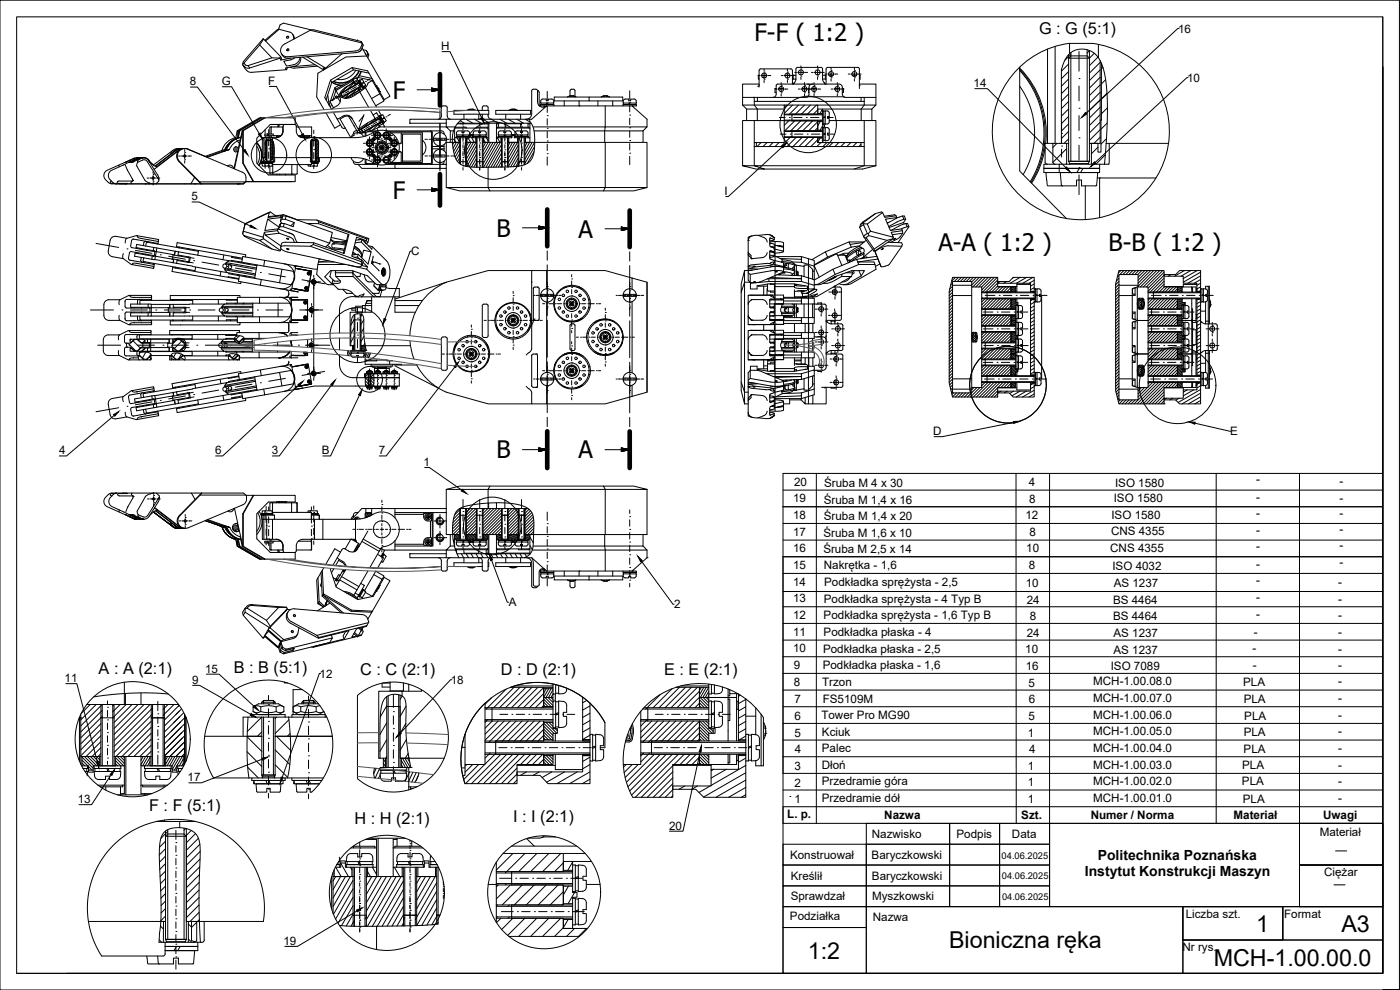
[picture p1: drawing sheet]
<svg xmlns="http://www.w3.org/2000/svg" width="420mm" height="297mm" viewBox="0 0 420 297" stroke-linecap="round" stroke-linejoin="round" font-family="sans-serif">
<defs><g id="words">
<g font-size="7.2">
<text x="226.4" y="12.3">F-F ( 1:2 )</text>
<text x="117.9" y="29.6">F</text>
<text x="117.9" y="59.6">F</text>
<text x="149" y="71">B</text>
<text x="173.6" y="71.3">A</text>
<text x="281.6" y="75.3">A-A ( 1:2 )</text>
<text x="332.7" y="75.3">B-B ( 1:2 )</text>
<text x="149" y="137.5">B</text>
<text x="173.6" y="137.5">A</text>
</g>
<g font-size="7">
<text x="377" y="279.6">1</text>
<text x="402.6" y="279.5">A3</text>
<text x="242.4" y="287.7">1:2</text>
<text x="284.8" y="284.5">Bioniczna ręka</text>
<text x="364.2" y="289.8">MCH-1.00.00.0</text>
</g>
<g font-size="4.9">
<text x="311.8" y="10.1">G : G (5:1)</text>
<text x="29.6" y="202.4">A : A (2:1)</text>
<text x="70.2" y="202">B : B (5:1)</text>
<text x="108.1" y="202.6">C : C (2:1)</text>
<text x="150.3" y="202.5">D : D (2:1)</text>
<text x="199.3" y="202.6">E : E (2:1)</text>
<text x="44.8" y="243.4">F : F (5:1)</text>
<text x="106.4" y="247.2">H : H (2:1)</text>
<text x="154" y="246.5">I : I (2:1)</text>
</g>
<g font-size="4.2">
<text x="325.6" y="262.8">Instytut Konstrukcji Maszyn</text>
<text x="329.5" y="258">Politechnika Poznańska</text>
</g>
<g font-size="3.5">
<text x="353.6" y="9.8">16</text>
<text x="132.4" y="15">H</text>
<text x="57" y="25.6">8</text>
<text x="66.6" y="25.6">G</text>
<text x="80.5" y="25.4">F</text>
<text x="292.2" y="26.1">14</text>
<text x="356.3" y="24.5">10</text>
<text x="217.5" y="58.5">I</text>
<text x="57.5" y="60.1">5</text>
<text x="123.4" y="76.6">C</text>
<text x="280.1" y="130.5">D</text>
<text x="369.2" y="130.6">E</text>
<text x="17.7" y="136.3">4</text>
<text x="64.6" y="136.3">6</text>
<text x="81.6" y="136.3">3</text>
<text x="96.6" y="136.3">B</text>
<text x="113.7" y="136.3">7</text>
<text x="127.1" y="139.8">1</text>
<text x="238.3" y="145.7">20</text>
<text x="247.3" y="146">Śruba M 4 x 30</text>
<text x="308.8" y="145.9">4</text>
<text x="334.6" y="146.2">ISO 1580</text>
<text x="377" y="144.9">-</text>
<text x="402" y="145.5">-</text>
<text x="238" y="155.7">18</text>
<text x="238" y="150.7">19</text>
<text x="247.2" y="151.3">Śruba M 1,4 x 16</text>
<text x="307.8" y="155.8">12</text>
<text x="308.8" y="150.9">8</text>
<text x="333.5" y="155.8">ISO 1580</text>
<text x="334.2" y="150.7">ISO 1580</text>
<text x="377" y="155.2">-</text>
<text x="377" y="150.3">-</text>
<text x="402" y="155">-</text>
<text x="402" y="150.5">-</text>
<text x="238" y="160.7">17</text>
<text x="247.1" y="161">Śruba M 1,6 x 10</text>
<text x="247.2" y="156.1">Śruba M 1,4 x 20</text>
<text x="308.9" y="160.8">8</text>
<text x="333.4" y="160.5">CNS 4355</text>
<text x="377" y="160.2">-</text>
<text x="402" y="159.9">-</text>
<text x="238" y="165.7">16</text>
<text x="247.1" y="165.9">Śruba M 2,5 x 14</text>
<text x="308" y="165.6">10</text>
<text x="333.2" y="165.6">CNS 4355</text>
<text x="377" y="165.2">-</text>
<text x="402" y="164.9">-</text>
<text x="238" y="170.7">15</text>
<text x="247.2" y="170.7">Nakrętka - 1,6</text>
<text x="308.8" y="170.7">8</text>
<text x="333.8" y="171.1">ISO 4032</text>
<text x="377" y="170.5">-</text>
<text x="402" y="169.9">-</text>
<text x="238" y="175.7">14</text>
<text x="247.3" y="175.9">Podkładka sprężysta - 2,5</text>
<text x="307.9" y="176">10</text>
<text x="334.2" y="176.1">AS 1237</text>
<text x="377" y="175.4">-</text>
<text x="401.6" y="175.8">-</text>
<text x="152.7" y="181.9">A</text>
<text x="202.3" y="182.6">2</text>
<text x="238" y="185.7">12</text>
<text x="238" y="180.7">13</text>
<text x="247.2" y="185.8">Podkładka sprężysta - 1,6 Typ B</text>
<text x="247.3" y="180.8">Podkładka sprężysta - 4 Typ B</text>
<text x="308.1" y="181.1">24</text>
<text x="309" y="186">8</text>
<text x="334.1" y="181.1">BS 4464</text>
<text x="377" y="185.4">-</text>
<text x="377" y="180.4">-</text>
<text x="401.6" y="185.8">-</text>
<text x="401.6" y="180.8">-</text>
<text x="238" y="190.7">11</text>
<text x="247.2" y="190.9">Podkładka płaska - 4</text>
<text x="308.1" y="191">24</text>
<text x="334.1" y="186.1">BS 4464</text>
<text x="334.2" y="191.1">AS 1237</text>
<text x="376.3" y="190.8">-</text>
<text x="401.6" y="190.8">-</text>
<text x="238" y="195.7">10</text>
<text x="247" y="195.8">Podkładka płaska - 2,5</text>
<text x="307.7" y="196">10</text>
<text x="334.2" y="196.1">AS 1237</text>
<text x="375.9" y="195.7">-</text>
<text x="401.6" y="195.8">-</text>
<text x="61.6" y="201.8">15</text>
<text x="95.9" y="203.3">12</text>
<text x="238.3" y="200.7">9</text>
<text x="246.9" y="200.8">Podkładka płaska - 1,6</text>
<text x="307.8" y="201">16</text>
<text x="333.3" y="201.1">ISO 7089</text>
<text x="376" y="200.7">-</text>
<text x="401.6" y="200.6">-</text>
<text x="19.4" y="204.6">11</text>
<text x="57.7" y="205.1">9</text>
<text x="135.3" y="205.2">18</text>
<text x="238.3" y="205.7">8</text>
<text x="246.8" y="205.9">Trzon</text>
<text x="308.7" y="206">5</text>
<text x="328.1" y="205.6">MCH-1.00.08.0</text>
<text x="373.1" y="205.7">PLA</text>
<text x="401.6" y="205.6">-</text>
<text x="238.4" y="211">7</text>
<text x="246.5" y="215.7">Tower Pro MG90</text>
<text x="246.9" y="210.9">FS5109M</text>
<text x="308.7" y="211">6</text>
<text x="328.1" y="215.6">MCH-1.00.06.0</text>
<text x="328.1" y="210.6">MCH-1.00.07.0</text>
<text x="373.3" y="210.9">PLA</text>
<text x="373.4" y="215.9">PLA</text>
<text x="401.6" y="215.6">-</text>
<text x="401.6" y="210.6">-</text>
<text x="238.4" y="221">5</text>
<text x="238.5" y="216">6</text>
<text x="246.7" y="220.7">Kciuk</text>
<text x="308.5" y="221">1</text>
<text x="308.7" y="216">5</text>
<text x="328.1" y="220.6">MCH-1.00.05.0</text>
<text x="373.2" y="220.9">PLA</text>
<text x="401.6" y="220.6">-</text>
<text x="238.5" y="226">4</text>
<text x="246.7" y="225.6">Palec</text>
<text x="308.8" y="225.9">4</text>
<text x="328.1" y="225.6">MCH-1.00.04.0</text>
<text x="373.2" y="225.9">PLA</text>
<text x="401.6" y="225.6">-</text>
<text x="238.4" y="231">3</text>
<text x="246.7" y="230.6">Dłoń</text>
<text x="308.5" y="230.9">1</text>
<text x="328.1" y="230.6">MCH-1.00.03.0</text>
<text x="372.8" y="230.6">PLA</text>
<text x="401.6" y="230.6">-</text>
<text x="56.3" y="234.4">17</text>
<text x="238.5" y="236">2</text>
<text x="246.7" y="235.6">Przedramie góra</text>
<text x="308.5" y="235.9">1</text>
<text x="328.1" y="235.6">MCH-1.00.02.0</text>
<text x="372.7" y="235.6">PLA</text>
<text x="401.6" y="235.6">-</text>
<text x="23.3" y="240.9">13</text>
<text x="236.3" y="245.5">L. p.</text>
<text x="238.4" y="241">1</text>
<text x="246.7" y="240.6">Przedramie dół</text>
<text x="265.4" y="245.8">Nazwa</text>
<text x="306.5" y="245.8">Szt.</text>
<text x="308.5" y="240.9">1</text>
<text x="327.3" y="245.8">Numer / Norma</text>
<text x="328.1" y="240.6">MCH-1.00.01.0</text>
<text x="370.2" y="245.8">Materiał</text>
<text x="373" y="240.8">PLA</text>
<text x="397.1" y="245.7">Uwagi</text>
<text x="401.6" y="240.6">-</text>
<text x="200.8" y="248.9">20</text>
<text x="261.7" y="251.5">Nazwisko</text>
<text x="287.1" y="251.4">Podpis</text>
<text x="303.7" y="251.4">Data</text>
<text x="396" y="250.7">Materiał</text>
<text x="237.1" y="257.8">Konstruował</text>
<text x="261.6" y="257.7">Baryczkowski</text>
<text x="237.3" y="264">Kreślił</text>
<text x="397.4" y="263">Ciężar</text>
<text x="261.7" y="264.1">Baryczkowski</text>
<text x="237.3" y="270.1">Sprawdzał</text>
<text x="261.7" y="270.1">Myszkowski</text>
<text x="355.8" y="275.5">Liczba szt.</text>
<text x="385.4" y="275.5">Format</text>
<text x="237.1" y="276">Podziałka</text>
<text x="262" y="276.2">Nazwa</text>
<text x="85.1" y="283.5">19</text>
<text x="354.9" y="285.5">Nr rys.</text>
</g>
<g font-size="2.8">
<text x="300.6" y="257.6">04.06.2025</text>
<text x="300.7" y="263.8">04.06.2025</text>
<text x="300.7" y="270">04.06.2025</text>
</g>
<g font-size="2.6">
<text x="399.7" y="256.5">-</text>
<text x="399" y="266.7">-</text>
</g>
</g></defs>
<!-- layer: Widoczne (ISO) -->
<g fill="none" stroke="#000" stroke-width=".3">
<path d="M5 5.1h410v286.9h-410zM73.2 19l-.4 .2M74.5 19.7l.4 .7M77.9 13.5l-4.7 5.5 .6 .6 .6 .1 7.2-2.3M79.1 11.7l-1.2 1.8 3.7 3.9h2.4l.2-.4M83.6 8.8l.5-1.3 .9-.6 8.5 2.1M83.8 8.8l-4.1 3.5M84 17.4v.1M84.3 18l-.3-.5-9.1 2.9M84.3 18l.2-.5-.3-.5-5.2-5.4-6 6.9-.2 .9M85 13.5l8.1-4.4 .9-.2 14.4 3.5 .6 1.2-.3-.5a2.32 2.32 0 0 1-2 2.2l-20.3 1.7a1.96 1.96 0 0 1-2.1-1.2 1.96 1.96 0 0 1 .7-2.3zM86.5 10.9l-.5 .2"/>
<path d="M86.5 14.7l-.4 .2M87.1 17.5l-2.8 .5M87.9 10.3l.2 .5M88.1 10.8l.3 .8M88.2 11.7a1.92 1.92 0 0 0-1.3-2.1l-3.1-.8-.5 .1-3.8 3.2M88.4 17.3l-.9 .6-2.3 .5 .8 1.4 2-.4M90 17.2a2.37 2.37 0 0 1-2 2.2M90.2 17.2a2.28 2.28 0 0 1-1.9 2.7l-2.6 .5 .3 .5-10.7 .8-1.1-.4-1.4-1.9 1.1 1h1M90.8 17.1l6.3 3.9M92.1 17l5.6 3.4M93.1 9.1l15.5 3.8 .1 .2M94.6 19.4l-6.7 .6"/>
<path d="M95.3 19.9l-6.9 .5-1.4-.3M102.6 16.1l-5.6 4.9M107.2 12.1l.2 .1M108.4 12.4l.2 .5M108.4 14.9l-.7 .7M108.7 14.4l1.4 2.4-6.3 .3-8.4 4.9-.4 7.1 2.3 3.8M109 14.9l1 .3 .4 .9-.3 .8M109 13.6a2.32 2.32 0 0 1-2 2.2l-20.4 1.7-1.3-.3-.9-1.1M109.6 15.9l.3 .5M110 15.2l.7 1.3M110.1 16.8l6.9 12.1-1.7 1-5-8.6-4.6-1M110.4 16.1l.3 .4-.3 .8"/>
<path d="M314.4 14.7v28.3M316.7 13.9v29.1M320.7 17.5l.7-.7h4.9l.7 .7M320.7 17.5h6.3M320.7 17.5v30.9M320.9 13l.1 3.1M321 13h6.9M321.4 15.8v1M326.3 14.9v1.9M327 17.5v30.9M329.6 13.3v4M330.2 18.2v24.8h-3.2"/>
<path d="M330.5 19v17h-.3M415 5.1v286.9h-410M71.2 39.2l-.5 2.4M71.2 39.2v2.2M71.7 39.9l.1-.7-.4 2.2M71.8 39.2h.2M72 39.2l-.5 2.1M72.7 39.2h.2l-2.6 11.5M72.7 39.2l-2.5 11.4M78.3 35.3h-.4l-6.7 3.9M78.6 35.3l-6.9 3.9M79.3 35.3h-.7l-6.6 3.9"/>
<path d="M79.6 35.3l-6.6 3.9M81 38.2v2M81 38.2l3.9-.1a2.91 2.91 0 0 1-.7 2.7h-1.2M81.1 37.3l-4 4.2v7.5l3.4 3.5h8.1v2h-12.5M81.1 37.3h7.5v-2h-9.3l-6.6 3.9M81.1 37.3h3.1M81.5 38.1l-.1 2.1M83.4 37.9v.2M83.7 37.9v.2M83.9 37.3l-.5 .5M84.2 37.3h4.1l.6 .5M84.2 37.3l-.5 .5"/>
<path d="M85 37.9a2.54 2.54 0 0 1-1.5 3.3l-.5 .1M85.3 37.3h.1M85.4 37.3l-.4 .5M86.1 20.3l-.1 .6M87.3 37.3h.1M87.7 37.3h.1M88.9 37.9a2.87 2.87 0 0 0 1 3.1l1 .3M88.9 38.1l4.6 .1v2.5h-4M97.4 20.5l-.5-.1 .4 .4M97.6 20.5l-.2-.1v.3M97.9 34l2.6 4.5 1.7-1M98.3 28.6l.1 .1"/>
<path d="M98.4 28.7v.1M98.4 28.9l.4 2.6 .3-.9M99.1 30.3l1 2M99.2 24l-1.7 5.3 2 3.4M99.5 32.7h.1M99.5 31.3l-.3 .9M99.6 24.7l1.4 .7 1.6 .3M99.7 24.6l1.5 .7 1.7 .2M100 29.8l.8-2.6 1.2 2a1.9 1.9 0 0 1-.9 2.5l-1.4 1M100.1 33.8l1 1.8M100.5 26.3l.3 .5M100.6 26.8l5.2-2.9 .2 .3-5.2 3z"/>
<path d="M101.1 35.6l1.5 2.6M101.2 29.1l-.4-.2v.4M101.2 29.1l.9 1.5M101.2 29.1l-2.1 1.2M101.7 25.6l-1.2 .7-1.3 3.9M101.8 28.8l-.5 .3M102.2 28.2l-.2 .1M102.3 28l.6 1.1M102.6 38.2l.6 .3 .4-.1M102.7 29l-.2 .2M102.9 29.1l4.4-2.6 .4 .6-4.1 2.4M103.4 26.4l2.9-1.6 .4 .6-4.4 2.6"/>
<path d="M104.6 34.9l2.5 4.4M104.8 24.4l-2.1 .6-1.4-.1-1.3-.4M105.7 35.7a2.28 2.28 0 0 0-3.6 .1l3.2 5.5M106 24.2l.2 .3M106.1 21l-.4-.7-6.5 3.7 .4 .7M106.1 24.6l-.5 .3M106.8 21.1a5.2 5.2 0 0 1-5.7 2.7M107.3 39.5l.1 .2M107.3 23.9l-.3-.5-1.1 .6M107.3 39.3a.9 .9 0 0 0-1.2 .9M107.5 24.3l.2-.2 1.3 2.2-.3 .1zM107.5 23.3l4.5 .9"/>
<path d="M107.5 24.3l-1.1 .5 .3 .6M107.6 38.9l.6 1M107.7 24.9l.6 1.1M107.7 24.9l-5.4 3.1M107.7 21.3a5.9 5.9 0 0 1-7.6 3.1M107.7 27.1v.1M107.7 24.1l.2-.1 1.3 2.2-.2 .1zM107.7 24.7h.1M107.7 24.7l-1 .6M107.8 24.9l.6 .9M107.8 24.9h-.1M107.8 21.3l-.8 1.4-1.3 1.2"/>
<path d="M107.8 24.8v.1M107.9 22.7l3.7 .8M108 27.6l2.6 4.5M108.1 39.7l-.3 .2M108.3 26l-1 .5 .3 .4 .4-.3 .2 .3-4.5 2.6M108.3 26l-5.4 3.1M108.3 21.4l-1.2 2.1M108.4 25.8l-.1 .2M108.4 25.8h.1M108.4 38.8l-.7 .4M108.4 23.9l.3-.1 .5 .7-.3 .2 .1 .3 .3-.2 .4 .7-.2 .3M108.4 23.9l-.4 .2"/>
<path d="M108.4 23.9h.1M108.4 21.4l-1.2 2.3M108.4 38.6l.7 1.1M108.5 26l-1.1 .6M108.5 25l-.2 .1M108.6 25.2l-.2 .1M108.9 39.6l-.5 .3M109.1 34.7l-1.4 1.7M109.3 34.4l-1.7 4.5-.6-1a6.7 6.7 0 0 0-2.1-3.2 3.3 3.3 0 0 0-3.4 1l-.4-.1M109.5 25.8l-.4 .3M109.5 25.8h.1M109.6 39.8v1.1"/>
<path d="M109.6 39.7v.1M109.6 26.3l3.4 5.8M109.9 39.7l-.1 1.1M109.9 26l-1.2 .4M110.4 24.9l1.4-.6 2.2 3.8-2.5 1.5M110.4 39.5h2.1M110.7 21.9l-4.6-.9-6.5 3.7-1.7 5.3M111.2 33.1l1.7 3M111.2 39.3h2M112.6 35.7l.3 .4M112.9 36.1l-4.5 2.5M112.9 25.8l.1 .1"/>
<path d="M112.9 25.8h.1M113 25.9l.2 .3M113 25.9l-.2 .1M113 33.9h.1M113.1 33.9l-1.1 .6M113.1 33.9l1.8 3.2M113.2 26.2l.1 .3M113.2 26.2h.1M113.3 26.5l.6 .9M113.3 26.5h.1M113.5 26.7h.1M113.5 33.1l.9 1.5"/>
<path d="M113.6 34.9l.3-.1 1.2 2.1-.2 .2M113.8 35.5l.6 1.1M113.8 35.5l-5.4 3.1M113.8 27.3l-.2 .2M113.9 34.8l.2-.2 1.2 2.2-.2 .1zM113.9 35.3l-1.1 .6M113.9 27.4h.1M114 35.5l.5 1M114 35.5h-.2M114 35.5h.1M114 28.1l1.1 2.2M114.4 36.6l-5.3 3.1"/>
<path d="M114.5 36.5l-.1 .1M114.5 34.6h.1M114.5 34.6l-.4 .2M114.5 36.5h.1M114.6 34.6l.3-.1 .4 .7-.3 .2 .2 .2 .3-.1 .4 .7-.3 .2M114.7 36.7l-1.1 .5M114.7 35.7h-.3M114.8 35.9h-.3M114.9 37l-1.1 .7-.3-.5 .5 .9M114.9 37.1l.5 .8-.2 .2M115.1 30.3l-2.3 1.4M115.6 36.4h.1"/>
<path d="M115.6 36.4l-.3 .3M116 39.3h16.5l.5 .2 .3 .7M116.7 39.5h12.5M117.3 39.9h3.1M123 35.8h10.9v1.2h-10.9zM129.2 39.5l.3 .3v9l-.3 .3M129.2 39.3l.5 .5v9l-.5 .5M132.5 34.8a1 1 0 0 1-1 1M133 31.8h.7M133 31.8l-.5 .5v2.5M133.7 31.8l.5 .5a4 4 0 0 0 .3 3.2l.7 .3M133.9 37v1.1h-20"/>
<path d="M136.1 39.3h-1v3.4M136.2 33.1h10.5v1.2h-10.5zM136.6 38.1h-2.7l1.2 1.2M136.7 38.4v-.2h3.2v.2M137.1 39.5l.5-.2h1.1v.5h.6v-.5h1l.5 .2 .2 1h-4zM137.2 37.2h9.3v4.1M137.4 37h22M138.2 37v.2M139.2 34.3v1.5M141.1 32.8l-.8 .3M141.1 32.8l-.4 .1h1.5l-.4-.1M141.1 32.8v.1"/>
<path d="M141.8 32.8h.1M141.8 32.8v.1M141.8 32.8l.9 .3M142.1 39.5l.5-.2h1.1v.5h.6v-.5h1l.5 .2 .2 1h-4zM142.7 33.1h.1M143 38.4v-.2h3.2v.2M143.7 34.3v1.5M144.3 35.6l1.1 .2M144.3 35.6l-.6 .2M144.7 37v.2M144.7 34.3v.7l-.4 .6M145.2 31.8h.8"/>
<path d="M145.2 31.8l-.4 .2-.1 1.1M145.9 37v.2M146 31.8l.5 .5M146.5 38.4h-10.1v2.9M146.5 32.3v.8M146.5 34.3v.5M146.5 34.8a1 1 0 0 0 1 1M146.7 37v5.7M148.8 33.1h10.4v1.2h-10.4zM149 38.4h10M149.2 38.4v-.2h9.6v.2M149.6 37v1.2"/>
<path d="M149.6 37.2h-.6v4.1M150.2 39.3h1v.5h.6v-.5h1.3l.4 .5v.7h-4l.2-1 .5-.2M151.8 38.2v-1.1h4.5v1.1M151.8 34.3v1.5M153.7 32.8h.1M153.7 32.8v.1M153.7 32.8l-.9 .3M153.7 32.8l-.4 .1 .7-.1M154 32.8h.1M154 32.8l.7 .1-.3-.1M154.3 32.8h.1M154.3 32.8v.1"/>
<path d="M154.4 32.8l.9 .3M154.7 39.5l.5-.2h1v.5h.6v-.5h1.1l.5 .2 .1 1h-4zM156.2 34.3v1.5M158.5 37v1.2M158.5 37.2h.5v4.1M160 38.1h21.6l-.1 1.2h11.5M160.3 39.3h21.2v3.4M161.3 27.2h.1M161.3 27.3v3.2a1.65 1.65 0 0 0 1 1.5 1.65 1.65 0 0 0 1.8-.2M161.3 27.2l.5 .5 .1 4.1M161.3 27.3l-.5-.5h-.7l-.5 .2v7.3l-.4 .8-.8 .6-24.5 .1M161.9 31.8h.1"/>
<path d="M162.3 30.3l-.1 .6h4v-.6M162.3 30.3l.6-.6h1v.5h.6v-.5h1.1l.6 .6M162.3 30.9v.5M163.2 31.8v.4M164 30.9l.1 .5M164.1 31.8h25.6l4.5 4v2.3M164.1 31.8h-1.9v-.4h4v.4M164.1 31.8l-4.5 4h-.6M164.2 30.9l.1 .5M166.1 30.9v.5M169.3 30.3v1.5M171.1 28.8v-1.8l1-.2 .5 .5v1.7"/>
<path d="M171.2 28.8h.1M171.2 28.8v.1M171.2 28.8l-.9 .3M171.2 28.8l-.4 .1 .8-.1M171.5 28.8h.1M171.6 28.8l.7 .1-.4-.1M171.9 28.8h.1M171.9 28.8v.1M171.9 28.8l.9 .3M173.8 30.3v1.5M173.8 31.7l.3 .1M176.8 29.1h10.1v1.2h-10.1z"/>
<path d="M176.8 29.1h-10.5v1.2h10.5M179.4 30.3v1.5M181.3 28.8h.1M181.3 28.8v.1M181.3 28.8l-.9 .3M181.3 28.8l-.4 .1h1.5l-.4-.1M181.6 31.8v6.3h12.6l-1.2 1.2M182 28.8h.1M182 28.8v.1M182 28.8l.9 .3M183.9 30.3v1.5M187 31.8v-.4h4v.4h-1.3"/>
<path d="M187 30.3v.6h4l-.1-.6M187.1 30.3l.5-.6h1.1v.5h.6v-.5h1l.6 .6M187.1 30.9v.5M188.7 30.9l.2 .5M188.9 30.9l.2 .5M190 31.8v.2M190.9 30.9v.5M193 39.3v3.4M222.9 31.5h3.5l.9 1.2h8.1M222.9 31.5l1.2 1.2M224.1 36.2v-3.5h3.2v3.5M226.2 29.2h.2"/>
<path d="M226.4 36.2h-3.5v13.5M226.4 29.2h-3.5v2.3M226.4 30.4v1.1h9M226.4 30.4h.9M227.3 29.2h-.9v1.2M227.8 25.4l-.1 .4-.3 .1M227.8 25.2h-4.9v4M227.8 22.6h-.2v1.1h.2M228.6 22.6h1.5M229.9 23.2h-1.1M231.9 29.2a.98 .98 0 0 0 1-1v-2.5l.5-.5h18.4a1 1 0 0 1 1 1v2.3l.4 .5 .6 .2M232.9 26.6h-.3v1.1h.3"/>
<path d="M233.7 26.6h1.5M235.4 31.5h10v2.7h-7.7M235.4 31.5v11.3h-8.4v1.2h31.4v-1.2h-13v-1.5h-7.7M235.4 36.2h-9v6.6M235.4 39.5h2.3M235.4 34.5h2.3M235.4 36h2.3M235.6 22.6h1.5M237.7 36.2h7.7v3.1h-7.7M237.7 39.3h9.1M237.7 34.2v2M237.7 39.3v2"/>
<path d="M237.7 36.2h9.1M237.7 34.2h9.1M237.8 25.2v-4l-.2-.5h-9.3l-.5 .5v4.9M237.8 23.7h1.1M237.8 22.6h1.1M238 22.6v1.1M238.3 24.9l-.2 .3M238.3 24.9l-.3 .3M238.9 23.7l-.6 1.2M239.4 20.2h7M239.4 20.2l-.5 .5v3M240.7 26.6h1.5"/>
<path d="M241.8 29.2h-14.5v1.2h31.1v-1.2h-4.6M242.2 29.1l-.4 .1M242.2 29.1h11.2M242.4 25.2l.6 .5M242.8 26.6v1.1M243.6 26.6h1.4M243.8 25.2a1 1 0 0 0-1 1l-.1 2.3-.5 .6M245.4 36.4h1.4M245.4 36.3v2.9M245.4 39.1h1.4M245.4 34.1h1.4M246.4 20.2l.5 .5v3"/>
<path d="M246.8 32.7h11.7v3.5M246.8 37.2l.7 .2v.7l-.7 .1M246.8 33.2v-.5h-1.4v1.5M246.8 38.2h.4v4h-.4zM246.8 33.2h.4v4h-.4zM246.9 23.7h1M246.9 22.6h1M246.9 23.7l.5 1.2M247.2 37.1h.5M247.2 38.4h.5M247.2 33.4h.5M247.4 24.9l.3 .3"/>
<path d="M247.4 24.9h.1M247.7 33.2l.9 .2 .3 .5v1h-.5v.6h.5l-.1 1.4-1.1 .3zM247.7 40l-.5 .2M247.7 35l-.5 .2M247.7 35.2l-.5 .1M247.7 22.6v1.1M248.3 38.3l.6 .6v1h-.5v.7h.5v1l-.3 .5-.9 .1v-4l.6 .1M248.4 20.2h9M248.4 20.2l-.5 .5v4.5M248.8 22.6h1.3M248.9 36.2h10.5M250.6 26.6h1.4"/>
<path d="M252.8 26.6h.3v1.1h-.3M255.8 22.6h1.3M257.4 20.2l.5 .5v5.9M257.9 25.2h5v4M257.9 25.4l.2 .2M257.9 22.6h.2v1.1h-.2M258.4 29.2h1v1.2M258.4 30.4h1M259.4 30.4v1.1h-14M259.4 29.2h3.5M261.7 32.7l1.2-1.2h-3.5l-.9 1.2h3.2v3.5M262.9 29.2v2.3"/>
<path d="M306 21.1a27.8 27.8 0 0 1 3.2 33.4M306 20.8a27.8 27.8 0 0 1 3.4 33.9M306 20.4a27.8 27.8 0 0 1 7.8 22.6M306 20.1v31.2l14 14.3M306 25.9a24.3 24.3 0 0 1 1.1 26.5M318.5 21v22M330.4 36v9.6h-.9v-2.6h-2.2M415 20.1v271.9M32.5 54.7l1.1 .5M33.5 54.3l-.4 .4 .5 .3M33.6 55.2h2.3M33.6 55h.7"/>
<path d="M34.8 55.2h-.2M35.8 49.5v.6M35.9 55.2h8.8M35.9 55.2h.1M37 49.5l-4 1.9-.5 1.2 .5 1.3a3 3 0 0 0 3.5 1.3h1.4M37.1 49.5h-.1M37.5 48.7h.1M37.5 48.7l-5.9 2.8-.4 .7v1l1.3 1.5M37.6 55.2h.1M37.6 49.5l.6 1.5M37.9 55.2h8.9M38.2 55l-.3 .2"/>
<path d="M38.2 55l-1.7 .2M38.2 51l1.5 2.7v.6M38.6 48.7l-1.6 .8M38.7 48.7h-.1M38.9 48.1l-1.4 .6M39 48.6h.1M39 48.6l-.3 .1M39.3 48.7h.2M39.5 48.7h.1M39.7 54.3h-4l-.6 .4 .5 .3h2.6M39.9 54.1l-.2 .2M40 54.1v.1"/>
<path d="M40 54.2h.1M40 54.2l-.7 .6 .2 .4M40.2 47.5l-2.7 1.2M40.2 47.5h.1M41 47.3h.1M41 47.3l.4 .1a2.28 2.28 0 0 0-2.4 1.2M41.1 49.9l2.6 4.4 2 .9M41.1 47.5h.1M41.1 47.5l-1.4 .7M41.3 47.9l.6-.4 .7-.2-3.3 1.4M41.3 48.7l1.5-.7a1.13 1.13 0 0 1 1.4 .5l3.5 5.4-.1 .5M41.4 48.7l-.4 .6 .1 .5"/>
<path d="M42 47.3l-.8 .2-2.2 1.1M42 47.3l-.9 .2M42.1 47.3h-.2M42.3 47.3l-.9 .3M42.4 47.3l-3.7 1.4M42.4 47.5h.1M42.4 47.5a1.7 1.7 0 0 1 2.2 .6l2.8 4.6 .3 1.3M42.4 47.5l-.9 .5-.3 .5 .2 .2M42.9 47.3l-1.3 .5M42.9 47.3l-1.1 .1-.8 .4M42.9 47.3h.1M43 47.3l1.3 .3 .7 1"/>
<path d="M43 47.3l-3.4 1.4M43.2 47.3l.9 .3 .7 .8M43.5 55.2h.1M44.7 55.2h15.6M44.7 55.2h.1M44.7 48.3l1.4 1.2M44.8 48.6l1.4 1.1 .9 .3M46.3 50.8l7.5-5.8 1.4-.4a2.25 2.25 0 0 0-2 1.4 2.25 2.25 0 0 0 .5 2.4l6.6 6.8M47.6 54.4l-.8 .8M52 45l-6 4.5M53.4 44.6h.1M53.4 44.6h.2a2.25 2.25 0 0 0-2.4 1.7"/>
<path d="M54.1 44.6h.1M54.1 44.6l-1 .2-.6 .4M54.1 44.6l-1.3 .4-6.3 4.8M54.4 44.6l-1.4 .1-1 .9M54.7 44.6h-.7l-1 .4-6.3 4.9M58.4 53.2l-1.1 2h-10.5M58.5 55.2h.1M58.5 55.2h12.7M59.9 54.6h13.7l.2-.2a2.18 2.18 0 0 0-1.1-2.7l-16.4-7a2.24 2.24 0 0 0-2.7 .9 2.24 2.24 0 0 0 .3 2.8l6.4 6.8M61.6 46.9l-5.2-2.2a3.3 3.3 0 0 0-2.8 .3l-6.5 5M67.5 45.1l-5.6 2M67.6 45.2l-.7 .2 .9-.2"/>
<path d="M67.6 45.2h.1M67.8 45.2h.1M67.8 45.2l.3-.7a5.5 5.5 0 0 1 4.2-3.3 5.5 5.5 0 0 0-4.4 4M67.9 45.2l.9-.3-6.6 2.3M68.3 49.8a1.32 1.32 0 0 1 2 .6M68.3 43.5l.1 .3M68.3 43.5l-.7 1.7M68.4 43.4l-1 1.5-5.9 2M68.7 43.1l-.4 .4M68.7 43.1l1.3-1.1 2.3-.8a5.4 5.4 0 0 0-4.8 4h.1M68.9 43.1h-.2M70.5 45.5l.2-1.4 .3 .1-.3-.1a.75 .75 0 0 1 .5 .7 .75 .75 0 0 1-.5 .7"/>
<path d="M70.8 41.3a5.5 5.5 0 0 0-4.2 3.9M70.9 44.2l-.3 1.3M71.2 55.2h.1M71.5 44.6a.74 .74 0 0 0-1-.4 .74 .74 0 0 0-.2 1.1 .74 .74 0 0 0 1.1 .1M71.8 55.2h.1M71.9 55.2h.1M72.1 42l-1.2 .5-1 .8-1 1.6M72.9 49l3.1 5.5M73 49l-.1-9.8v9.8l3.1 5.5h-2.3h14M73.3 54.9l-.3 .3M73.6 54.6l-.7 .6h-12.5M73.9 54.5l-.8 .7h-1.9"/>
<path d="M77.1 42.9a5.6 5.6 0 0 1 .6 6.7M77.1 42.8l.8 1.1 .6 1.3 .1 2.1M77.1 43.9a4.9 4.9 0 0 1 .2 5.3M77.1 42.8a5.6 5.6 0 0 1 .6 6.8M78.6 47.6l-.8 2.1M78.6 49.1l.1 .7h.9M78.7 48.6h.5M78.7 48.6h-.2v.2h3.4h-2.5v.3h-.9v-.3h.9v-.2h2.5M79 47.3h.1M79 47.3l.2 1.2M79 47.3h-.4l.1 1.2M79 47.3h1"/>
<path d="M79.2 48.6h.2M79.2 41.3h.9v.6M79.2 41.3h-.5v6M79.2 41.3v6M79.5 49.1h2.2v.7h-.9v-.3h-.3v.3h-.9zM79.6 42.9v4.4M79.9 47.3v1.3M80 42.2h1.2M80 48.4h1.2M80 42.2v6.2M80 48.4l.1 .1M80.1 41.3h1.7v.9"/>
<path d="M80.1 48.5h1.1M80.1 48.5v.1M80.1 41.9v.1M80.3 40.2v.5zM80.4 40.2v.5zM80.5 40.2v.5zM80.6 48.8l-.1 .3M80.9 48.8l-.2 .3M81 49.8l.1 2.4h6.4M81 40.7v.6M81.1 41.7v.3M81.2 48.5v.1"/>
<path d="M81.2 42.2v6.2M81.2 48.4v.1M81.4 40.7v.6M81.4 41.3h.1M81.8 41.3h1.2M81.9 49.4l.1 2.8M81.9 42.3v5h-.7M81.9 45.9h.1M81.9 45.9v1.9h-.1v-.5h-.5l.1 1.3M82 42.5v3.4M82.3 47.3h11.2M82.4 48.6h-.5v.5h-2.5"/>
<path d="M82.4 48.5h.1M82.4 47.3v1.2M83 41.3v-.5v.5M83 41.3h-.1M83.1 52.2v.3M83.3 41.3v-.2v.2M83.3 41.1h.5M83.6 41.2h-.2M84 52.2v.3M84.3 40.7h-4.8v-.5h2.5v.5M85.7 52.2v.3M87.6 49.4l-.1 2.8h1.7v-2.8"/>
<path d="M89.6 40.8h3.4v.5M90 41.1h2.7v.2M90.2 41.2h2.4M90.7 41.3h.1M90.9 41.3h3.5v.4M91 41.3h.1M92.4 49.4l.1 .4h.7M92.6 41.2h.1M93.1 49.4l.1 .4M93.2 49.8h.8M93.4 47.3v1.3M93.5 40.7v.6"/>
<path d="M93.5 49.1h2v-.3h-2h2v-.2h-2l-.1 .8h-11.7M93.5 41.9h.1M93.5 42.2v5.1h-.3M93.5 42.2h1.3M93.5 42.2v6.2M93.5 48.4h1.3M93.5 48.4l.1 .1M93.6 48.5h1.1M93.6 48.5v.1M93.7 41.8v.2M94 49.8h.1M94.2 48.8l-.2 .3"/>
<path d="M94.4 41.3h12.3M94.4 48.8l-.1 .3M94.6 41.7v.3M94.7 48.5v.1M94.8 41.7h.1M94.8 42.2v6.2M94.8 48.4l-.1 .1M94.9 47.3v1.3M95.1 47.3h.3l-.1 1.2-.2-.1zM95.3 49.1l-.1 .7h-.9v-.3h-.3v.3M95.3 48.5h-.1M95.9 47.3v1.1l-.4 .2"/>
<path d="M105.3 41.3h.1M105.4 47.3a1.99 1.99 0 0 0 1.7 1.5 1.99 1.99 0 0 0 2-1.2M106.1 48.4l.2 .7 .5 .2h6.4M106.7 41.3a11 11 0 0 0 5.9-1.8 5.2 5.2 0 0 1 7.2 5.6 5.2 5.2 0 0 1-8.5 3.3l-1.9-.7-2-.4h-12.6v-5.1M107.5 49.3l1.1 1.2h9.9M109.1 41a1.99 1.99 0 0 0-2-1.2 1.99 1.99 0 0 0-1.7 1.5M109.6 47.7l.1 1.4 .4 .2M109.8 47.8l.1 1.2 2.6 .1M110 43h.1M110 45.6h.2M110 45.5h.2M110 42.9h.2"/>
<path d="M110.1 45.5l-.1 .1M110.1 45.5a.87 .87 0 0 1 1.3-.6 .87 .87 0 0 1-.1 1.5 .87 .87 0 0 1-1.3-.8M110.1 42.9l-.1 .1M110.1 42.9a.87 .87 0 0 1 1.3-.6 .87 .87 0 0 1-.1 1.5 .87 .87 0 0 1-1.3-.8M110.2 42.9h1.4v.2h-1.4zM110.2 45.5h1.4v.2h-1.4zM111.9 46.5h.5v.6M112.2 46.4l.3 .4M112.4 41.5v.6h-.5M112.4 48h.2M112.4 47.9h.2M112.5 47.9l-.1 .1"/>
<path d="M112.5 47.9a.87 .87 0 0 1 1.3-.6 .87 .87 0 0 1-.1 1.5 .87 .87 0 0 1-1.3-.8M112.5 41.8l-.3 .4M112.6 40.5h-.2a.87 .87 0 0 1 1.3-.7 .87 .87 0 0 1 .2 1.4 .87 .87 0 0 1-1.4-.3l.1-.3M112.6 40.5h1.4v.2h-1.4zM112.6 47.9h1.4v.2h-1.4zM114.1 44.4l.4 .4M114.3 44.3l-.3 .5 .2 .2 .4-.4M114.3 44.3h.1M114.5 43.8l-.4 .4M114.6 44.6h.1M114.6 44h.1M114.6 44l-.4-.4-.2 .2 .3 .5"/>
<path d="M114.6 44l.4-.4 .3 .3-.4 .4M114.8 43.8l.3 .4M114.9 44.3h.1M114.9 44.3l.4 .4-.3 .3-.4-.4M115 48h.2M115 47.9h1.6M115 47.9v.1M115 47.9a.87 .87 0 0 1 1.4-.6 .87 .87 0 0 1-.1 1.5 .87 .87 0 0 1-1.3-.8M115.1 44.4l-.3 .4M115.2 47.9v.2h1.4M115.2 40.5v.2h1.4M116 49.3h2.5"/>
<path d="M116.6 40.5h-1.6a.87 .87 0 0 1 1.3-.7 .87 .87 0 0 1 .2 1.4 .87 .87 0 0 1-1.4-.3l.1-.3M116.6 47.9v.2M116.6 40.5v.2M116.7 49.1h12.5M116.7 41.8l.4 .4M116.9 41.5v.6h.5M117.1 46.4l-.4 .4M117.3 48.7h3.1M117.4 46.5h-.5v.6M117.4 42.9h1.6M117.4 45.5h1.6M117.5 45.5l-.1 .1"/>
<path d="M117.5 45.5a.87 .87 0 0 1 1.3-.6 .87 .87 0 0 1-.1 1.5 .87 .87 0 0 1-1.3-.8M117.5 42.9l-.1 .1M117.5 42.9a.87 .87 0 0 1 1.3-.6 .87 .87 0 0 1-.1 1.5 .87 .87 0 0 1-1.3-.8M117.6 43h.1M117.6 45.6h-.2M117.6 42.9v.2h1.4M117.6 45.5v.2h1.4M118.5 49.3h15.4v1.2h-15.4zM119 42.9v.2M119 45.5v.2M119.7 43.2l.7-.4v-2.9h6.4v8.8h-6.4v-3l-.7-.3M120.8 40.2h5.6v8.2h-5.6z"/>
<path d="M126.8 42.1a2.87 2.87 0 0 1 0 4.4M129.7 43.9h3.6M129.7 44.6h3.6M130.1 41.5h3.9v.6h-3.9zM133.3 43.4v1.2M133.3 48.4l-.3 .7-.5 .2M133.3 44.6v.6M133.9 56.3h47.7M133.9 56.3l4 1h9.1M133.9 46.5h-3.8v.4v.2h3.8M133.9 50.5v5.8M133.9 46.2a1.99 1.99 0 0 0-3-1 1.99 1.99 0 0 0 0 3.2 1.99 1.99 0 0 0 3-1"/>
<path d="M137 41.3v-.4h4v.4M137.1 40.5v.4M137.8 41.3v1.4M138 42.7h-4.1v6.6M138 41.3v1.4M138.2 48.5v.8M138.7 40.5l.2 .4M138.9 40.5l.2 .4M139.8 48.5v1.4M140 41.3v7.2h-2v-5.8M140 42.7h3M140.1 41.3v1.4"/>
<path d="M140.9 40.5v.4M141 41.3l.1-.6h.7l.2 .6M141 41.3h-4.6v1.4h1.5M141.1 40.7v-.3h.7v.3M142 40.9h4v.4h-4zM142.1 40.5v.4M142.8 41.3v1.4M143 41.3v7.2h1.9M143.2 48.5v1.7M143.7 40.5l.2 .4M143.9 40.5l.1 .4M144.7 48.5v1.7"/>
<path d="M144.9 48.5h.1M145 41.3v7.2M145.1 41.3v1.4M145.8 40.5v.4M146 41.3h.5v1.4h-1.5h5.5M146.5 50.2v6.1l.5 1h34.1l.5-1M149.5 40.9h4v.4M149.5 40.9v.4M149.5 40.9h4M149.5 41.3h-.5v1.4h1.5M149.5 41.3h4M149.6 40.5v.4"/>
<path d="M150.3 41.3v1.4M150.5 41.3v1.4M150.7 48.5v1.6M151.3 40.5l.1 .4M151.4 40.5l.2 .4M152.3 48.5v1.6M152.5 42.7h3M152.5 42.7h.1M152.5 41.3v7.2h-2v-5.8M152.7 41.3v1.4M153.4 40.5v.4M153.5 41.3h.2v-.6h.7v.6h.1"/>
<path d="M153.7 40.7v-.3h.7v.3M154.5 40.9h4v.4h-4zM154.6 40.5v.4M155.3 41.3v1.4M155.5 41.3v1.4M155.7 48.5v1.3M156.3 40.5l.1 .4M156.4 40.5l.2 .4M157.3 48.5v1M157.5 41.3v7.2h-2v-5.8M157.7 41.3v1.4M158.4 40.5v.4"/>
<path d="M158.5 41.3h.5v1.4h-1.5h24.1v13.6M181.6 42.7h12.6v13.6M181.6 56.3h12.6l-4 1h-9.1M226.4 44v5.7l3 1h-2.5l-4-1h36.5v-5.7M226.4 44h.6M227 42.8h-.6v1.2M235.4 41h2.3M237.7 41.3h9.1M245.4 41.3v1.5h1.4v-.6M245.4 41.4h1.4M247.2 42.1h.5M247.7 40.2l-.5 .1"/>
<path d="M258.4 42.8h1v1.2h-1M259.4 42.8v-6.6h3.5v13.5M262.9 49.7h-3.5l-3.1 1h-26.9M262.9 49.7l-4 1h-2.6M313.7 44.4a27.8 27.8 0 0 1-4.1 10.6M313.9 51.8l.5 3.9 4.4 .1M314.3 49.3h2.3M314.3 49.3h-1v1.2h16.7h-12.1v1.3h-4.6v-1.3h4.6v-1.2h12.1M316 43v5.6l.2 .5 .4 .2M316 43h-2.4v5.6l.2 .5 .5 .2M316 43h4.7M316.6 49.3h1.3"/>
<path d="M318.2 51.8h11.2l-.3 3.7-.2 .3h-4.3v-1.8h-1.5v1.8h-4.3l-.3-.3zM320.1 43v6.3M320.7 48.4h6.3M320.7 48.4l.3 .7M321 49.1h5.6M321 49.1v.2M324 50.5l-.8 1.3M325 50.5l-.7 1.3M325.7 55.8v10.1M326.6 49.1v.2M327 48.4l-.4 .7M327.5 43v6.3"/>
<path d="M329.3 53.4h17.6M330 53.4v11.9M332 43h18.7M332.7 49.3h-2.7v2.5h-12.1M332.9 43v5.7l-.2 .6M33.7 77l3.3 .6M37 77.6l2.8 1.8M37 76.1l-.2 .9 .2 .6M38.1 71.5l-3.3-.6a1.5 1.5 0 0 0-1.7 1.2l-.6 3.2a1.52 1.52 0 0 0 1.2 1.7M38.8 75.9l.6-.4 6.9 1.2M38.8 75.9l-.2 1.6 .2 .5 7.5 1.4-.3 1.1-6.2-1.1M40.7 75.7l.2 .3"/>
<path d="M41.1 79h-1.3v.4M41.1 79l4.8 .9 .3 .3M41.1 79h.1M41.2 74.4l-.3 .1M41.3 70.7l6.2 1.1M41.3 70.7l-3.3 .8-.3 .5-.1 .9M41.3 70.7l-.1 .4 1.2 .4M42.4 71.6l4.9 .8 .3-.2M42.4 71.6h.1M42.4 77.2l-.1 1.1 .4 .4M43 78.5l.3 .3M43.1 77.4l-.2 1.1 15.6 2.7 .2-1.1"/>
<path d="M43.2 72.8l-.2 .9M43.7 73.8l.2-1.2 15.7 2.8-.3 1.2M43.8 72.4l-.3 .1-.3 .3M43.9 76.3l-.3 .2M43.9 74.8l.2 .3M44.3 72.5l-.2 .2M45.5 77.8l-5.1-.9 .1-1 6.2 1-.2 1 6.5 1.1M45.7 76.8l-.2 1 .9 .1M46.2 74.2l7.4 1.4M46.2 79l-.3 .3M46.5 75.4l-.2 1.4M46.9 75.5l5 .9-.2 1.4-5-.9z"/>
<path d="M47.1 74.4l-.2 1.1-6.1-1.2 .2-1 5.2 .9-.2 1M47.1 73l.2 .2M47.5 71.8l-.1 1.3-7.3-1.4-.6 .4-.3 1.6 .4 .6 6.9 1.2M51.7 77.8h.4l-.2 1M51.9 76.5l4.9 .9-.2 1.1-4.9-.8M52.2 77.7l-.2 1.1M52.5 75.4l-.1 1.1-.5-.1M52.6 75.4l-.2 1.2M53 79l4.8 .9M53.3 77.9l.2 .3M53.6 75.6l-.2 .9 4.9 1M53.6 75.6l15.2 2.6-1 .6"/>
<path d="M53.8 76.6l-.3 .2M53.8 74.1l-.3 .2M56.5 78.5l-.3 .2M56.5 77.1l.2 .2M56.5 74.6l.2 .3M57.1 77.3l-.2 1.4M57.8 80l10.4 1.8-.7-.8M58 78.9l-4.9-.8-.1 .9M67.2 76.5l-.3 1.4M67.6 79.2a.69 .69 0 0 1 .5 .7 .69 .69 0 0 1-.7 .6M67.8 79.2l-.6 .1-.3 .5 .1 .4 .5 .4M68.5 79.3l.2 .7-.4 .7"/>
<path d="M68.5 79.3l8.4 1.5M68.5 79.3l-.7-.1v-.4l9.2 1.6M68.8 78.2l8.3 1.5M68.8 79.4l.6 .4 .1 .4-.3 .4-.6 .1M69.3 79.7l.2 .2M69.4 78.1v.3M69.4 77.2l3.3 .6-.1 .9-3.3-.6M69.6 76.9v.3M70.9 77.1l-.4 .3M71.9 78.6l.3 .2M72.6 78.7l15.4 2.7 .3 1.2-.1 1.2-.9 1.6-15.4-2.7-.2 .9-3.3-.6M72.7 77.8l.2-.8 6.5 1.1-.3 1.7"/>
<path d="M72.8 70.1l.4 .6M73.6 67.2l7.2-3.4-.3 1.4 3.9-.5-.1 .6-4 .5-.8 3.4 3.9-.5-.1 .5-4 .5-.3 1.5-6-1.8zM73.6 67.2l-.8 2.9 .2-.7M73.7 77.1l.1-.7-20.6-3.6-.2 1.2 19.7 3.5M74.4 79l-.3 .2M74.6 79l-.1 .3M77.1 79.5l-.7 4M77.9 72.1l-4.7-1.4 1.1 .7 7.3 3.3M79 71.2l.1 .4M79.1 71.6l5.1 3.6 .1-.6M79.1 71.6l-1.2 .5 3.7 2.6 2.4 .6 .2-.1M79.3 69.7l.3 .8"/>
<path d="M79.4 78.1l5.9 1.1M80.3 65.8l3.4 2.3M80.8 63.8l.3-.2 1.7 1.1M81.1 63.6l-7.5 3.5M83.3 69.2l.5 .8 3.5 1.3a1.73 1.73 0 0 1 1.1 1.4M83.4 68.7l4.5 1.7 .4 .4 .8 1.9M83.8 70l-4.2 .5 4.7 3.3M84.1 68l-.5 .5 .1 .3M84.1 68l.2-1-.4 .4-.3 1.1M84.1 68h.9M84.3 65.3h.1M84.3 67l1 .1"/>
<path d="M84.4 64.7l.8-.3 3.9 1.6M84.5 65.1l.4-.3-.3 1-.4 .5 .5 .7M84.5 65.1l-.3 1.2M84.6 65.8h1M84.9 64.8h1M85.2 64.4l-4.2 .6-.5 .2M85.3 79.2a3.8 3.8 0 0 1 3.1 4.3 3.8 3.8 0 0 1-4.4 3.1M85.3 79.2l3.5 .6-.6 .4M85.9 64.8l13.8 5-.8 3.2-13.9-5 .3-.9 2.7 .9 .3-1.2-2.7-1zM86 71.6l.7 .1zM86.1 74.7l.6 .1zM86.1 71.5l.5 .1"/>
<path d="M86.2 74.6l.5 .1M86.6 69.8l1.5 .7M88.3 66.8l-1 1M89 65.9l6.1 .1 .6 .6-.1 .5M89 72.6l.3 .1M92.1 67l3.5 .1 9.1 3.3-.3 .3-1.4 5.3M93.1 73.9l15.6 5.6M94 73.4l-.9 .5-7.6-.2a1.11 1.11 0 0 0-1.3 .5l.6 .8 1.6 .6 20.3 4.4 1 .1 .7-.2M94.1 72.8l-.1 .6 14.4 5.1 .1-.5-2.9-1.1 1.4-5.7 3 1 .4 .5-.4 .4M94.1 72.8l-8.8-.1-.7 .2-.4 1.3M95.1 66l15.5 5.5-.2 1.2M95.4 79.4l-.4 2.9 2.7 2.7 .9 .4"/>
<path d="M95.6 78.6l-.2 .8h8.4M95.6 78.6h4.7M95.7 66.6l14.4 5.1-.1 .5M96.2 77.8h-.4l-.2 .8M98.3 73.6l1.5 1.2 3.5 .4M98.5 78.2l-2.9 .4M98.9 73l-1.2 1.1M99.2 72l1.1 .8 3.5 .4M99.2 71.8a3.9 3.9 0 0 0 3.2 .8l1.5 .2M99.4 71.3l4.6 .9M100.3 74.4h.2M100.3 73.2l-.6 .1-.1 .5 .2 .6 3.6 .4"/>
<path d="M100.3 73.2l3.4 .4M100.3 73.2h-.6M102.5 72.6h.2M103.9 72.4l-1.3 .2M104.6 79.5l5.5 1.3 .2-.8M104.7 70.4l-1.4 5.7-9.2-3.3M105.8 76.1l.6 .3M105.9 75.7l1.1 .6M106.1 75.8l.1 .1M106.2 74.5l1.3 .7a1.74 1.74 0 0 1 .9 2M106.3 74.1l1.3 .8a1.71 1.71 0 0 1 .9 2.1M106.4 73.8l1 .7 .9 1.1"/>
<path d="M107.3 77.1l-.9 .1M107.5 76.3l-.2 .8 .7 .7M107.5 76.3l3 2.9 .9-3.6-2.3-.5-.5 2.2M107.5 76.3l-1.8 .2M107.8 71.9l-.3 .1M108.4 78.5l.2 .9M108.4 72.6l3 3M108.5 76.9l.1 .1M108.5 78l.5 .5-.3 1-.3 .4M108.6 76.5l.1 .1M108.6 71.8l3 3 .2-.8-1.3-.3M108.6 71.8l-.2 .8-1.8 .3"/>
<path d="M108.6 71.8l-1.8 .3M108.9 78.7l1.4 1.3-1.7-.3M108.9 72.1l.8 .7M109.4 72.4l.5 .6-.3-.2M110.6 71.5l-.5 .2M111.5 79l2.3 2.3M111.5 79h-.1M111.6 78.7h.4M111.7 78.4l.3 .3M111.8 74l4.2 4.2a5.9 5.9 0 0 1-.1 6.9 1.08 1.08 0 0 1-1.6-.1M112 78.7l2.3 .5M112 76.8l-.5 2.2"/>
<path d="M112 78.7l-.2 .6M224.5 80v.5l2.9 .3M224.5 76.3v3.7M224.5 72.2v4.1M224.5 72.2h.1M224.5 76.6l1.1 1M224.5 76.3l.2 .2M224.6 75.6l.1 .9M224.7 76.5v-.5l.7 .7v.7M225.4 77.4l.2 .2M225.5 77.6h.1M225.6 70.8l-1.1 .4v1"/>
<path d="M225.8 70.8l2-.1a2.86 2.86 0 0 1 2.2 1.2l.2 .7M225.8 70.8l-.9 .6-.3 .8M226 79.9h.6zM230.2 75.8a1.7 1.7 0 0 1-1.5 1.5l-2.7 .3-.6-.2M231 76.9v.7l.7 .3M231 76.8v.1M231 73.4l.2 .6M231 75.6l1.3 .2 .1 1.1M231 73l1.3 .2 .1 1.1M231 76.6l1.4 .3-1.4 .4M231 79.1l.8 .3-5.9 .8-1.4-.2M231 70.4l.7 .3 .7 .6"/>
<path d="M231 75.4l1.2 .3M231 79.1l-5.3 .4-1.2 .4M231 70.4l-3.5 .2M231 70.4l1.2 .8M231.1 71.4h.1M231.1 71.4l-.1 2M231.2 71.4h-.1M231.2 71.4l1.2 .5-.8 .3M231.2 74l1.2 .4v1.3M231.3 74l.9 .2 .1 .2M231.3 72.6l-.3 .1M231.3 72.6l.4-.1a6.4 6.4 0 0 1 3.5 .4v1.2"/>
<path d="M231.4 74.1l.7 .2M231.6 72.2l-.6 .1M231.7 77.9l.5 .2M231.8 74.1l.3 .2M232 79.3l2.7 .6 .3 .1v.2M232.2 78.1l3 .8M232.2 75.8h.1M232.2 71.2h.1M232.2 78.7h.1M232.2 78.1l.2 .8-.2-.2M232.2 78.7a.94 .94 0 0 0-1.2 .4M232.2 71.2l.2 .8"/>
<path d="M232.3 75.8l.1-.2-1.3-.4-.1 1.7M232.4 78.9l-.6 .6M232.4 76.7l2.5 1.2-.3 .6M232.4 74.7l2.7 .8-.7 .3-2 .2M232.4 73.5l2.7 .7 .1 1.3M233 77h7.5v.8M233 73.7l1.7 .1 .5 .3-.2 .1M233.5 73.8l1.1 .2M234 73.8l.1 .1M234.1 77.6l6.4 .2v.9l-2.7-.1M234.6 78.5l3.1 .4 .7 .3 .1 .6M234.6 78.5v.2"/>
<path d="M234.9 77.9l2.8 .6M235.1 78.9l1.1 .1M235.2 78.9v1.2M235.6 79.8l-.2 .1M235.6 79.8l-.1 .3M235.8 79.2l.3 .5-.5 .1M236.2 79l-.6 .3-.2 .4 .2 .4 .6 .3M236.2 79l.4 .1M236.6 79.1v1.3M236.6 79.1l1.4 .3 .5 .3-.5 .5v.5M237.9 78.7l.6 .5M238.4 80v1"/>
<path d="M238.7 79.5l2.6 .4M239 79.5v3.2M240.5 78.7l3.9 1.2v1.5M240.5 77l3.9 1.1v1.8M242.6 79.6l1.3 1.2v2.9M242.6 79.6h-1.3v3.4M244.4 79.7l1.5 3.5M248.4 77.1l-.7-1.5-4.1 2.3M251.2 76.3l-.7 .1-6.1 3.2M251.2 76.3l1.5 3.4M251.2 76.3h.1M251.7 76.6h1.9"/>
<path d="M252.7 76.2l.9 .4 1 2.3M253.6 76.7l.6 .1M254.2 76.7v.1M254.4 76.3l-.3 .8M254.6 76h-1.2l-2 .7M254.7 78.1l.2 .4M254.8 72.6l-7.1 3M254.9 78l.2 .3 .2-.2M255 78.1h.1M255.5 74.1l-7.1 3-4 2.3M257 75.4l.1 .8 .4 .4M257 75.4a4.7 4.7 0 0 0-2.8 2.4l.8 .3"/>
<path d="M257.1 77.8l-7.1 3-5.6 3.2M257.4 75.1l-.4 .3M257.4 75.1l.6 .2 .4 .3-.1 .4-.3 .4M257.5 76.6l-1.8 1.2-.9 1M257.7 76.6h-.1M257.7 79.4l-7.1 2.9-.6-1.5M257.7 74l-1.9 1-1.3 1.3M257.9 73.8l-2.4 .3M258 76.4l-.5 .2M258 68.2l1.1-.8 1.2 2.6-.8 .6-.3 .5 3.1 4.2M258 68.2l1.2 2.9M258 75.2a.77 .77 0 0 0-.2 1.3"/>
<path d="M258.3 67.3l-.3 .9M258.4 74.2l.2 .4M258.4 74.2l-3.3 1.8a1.4 1.4 0 0 0-.9 1.8M258.6 74.6l.4-.1 .3 .3 .1 .6-.3 .4 .2 .4M258.6 74.6l-1.2 .5M258.8 74.5l-.2 .1M259.1 66.8l.1 .3M259.1 77.2l-.9 .4M259.1 75.8l-1.1 .6M259.2 72.7l-4.1 .6 .4 .8M259.3 71.2l.8 .3M259.3 76.2l-2.6 1.3-1.3 1"/>
<path d="M259.4 72.6h-4.6l.3 .7M259.9 72.1l-2.2 1.9 .7 .2M260.1 77.3l.2-.1-.4-.1-1.3 .5M260.3 67.2l4.6-3.4 .6 1.4 3.4-.5 .3 .6-3.4 .5 1.4 3.4 3.4-.5 .3 .5-3.4 .5 .6 1.5-6.9-1.8zM260.3 67.2l-1.1-.1-.1 .3M260.6 70.1l.1 .6M261.2 69.4l-.6 .7-.3-.1M261.9 74.8l-2.8 2.4 .2-1M262.5 75.3l1.9 4.7M262.6 79.4h-4.9l-.3-.8h4.9l.6 2.2-7.3 4.2-1.5 .4M263.2 76.9l-6.1 .9 .3 .8 6.1-.9M264 78.9h.1"/>
<path d="M264 78.9l.4 1.1M264.1 79.2l-1.4 .8M264.5 74.8l.6-.2zM264.9 63.8l-.4-.2-1.8 .5-3.8 2.6-.6 .6 4.4-3.2M265.6 79.9l-1.2 .1M266.2 72.1l-5.5-1.4-.5 .3-.2 .5 2.4 3.2M266.4 72.7l4.2 .1 .2 .6-.2 .5-4.1-.1M266.5 73.7a5.8 5.8 0 0 0-3.8 1.9M266.8 66.7l-.5 .2M268.1 71.2l-.1 .4-5.7 3.7 .1-.6 3.8-2.6 1.8-.5M268.3 71.7l.5-.2zM268.9 64.7l-.4-.3-3.1 .5"/>
<path d="M269.2 65.3l-.2 .2M269.7 67.9l-2.3 1.2M269.7 67.9l2.1-.9 .4 1M269.9 65.1l.9-.3 .5 1-1.8 .7-2.8 1.5M269.9 65.1l-3.6 1.9M270.6 73.9l-3.8 5.5-1.2 .5M270.8 64.8h.6l.4 1-.6 1 .1 .4M270.9 69.2v.8l-1 1.3-2.7 1.4M270.9 70l-3.1 .4M271.2 66.8l-4.4 1.4M271.3 65.8h.5M271.8 67l.6 .1 .4 .9-3.3 4.8"/>
<path d="M272.2 68l-1.7 .7M272.2 68h.6M31.2 91.4v3.2M31.2 94.6a1.5 1.5 0 0 0 1.5 1.5M32.7 89.9h3.3l-.3 .6 .1 .9M32.7 89.9a1.5 1.5 0 0 0-1.5 1.5M35.8 94.6l-.1 1 .3 .5h-3.3M36 96.1l3.1 1.3M38.9 99.2h6.4M38.9 99.2l-3.1 1.3M38.9 99.2v.4l.6 .2h5.5l.3-.3M39.1 88.6h6.3l.1 1.2-7.6 .1-.4 .4v1.6l.3 .5h7.2"/>
<path d="M39.1 88.6l-3.1 1.4M39.1 88.6v.4l1.2 .2M39.3 93.6l.3 .3M39.6 92.2l-.3 .2M40.2 96.8h5l.3 .3M40.3 96.8l-1.3 .3 .1 .3M41.3 94.8v1.1l.5 .3M41.8 89.8l-.5 .3v1.1M42.1 96l.2 .2M42.3 92.2l.3 .2M42.4 89.8l-.3 .3M42.6 93.6l-.3 .3"/>
<path d="M44.4 91.2h-5.2v1l6.2 .1v-1M44.4 93.9l.1 .9h-5.3v-.9l5.7-.2h.5v1.1M45 93.6h-7l-.5 .5v1.7l.5 .4h7.5l-.1 1.2M45 92.3v1.4M45 89.8l.4 .3M45.3 99.2v1.2h-7.4M45.3 91.2h-.9v1M45.3 91.3h11.6M45.3 97.4h-6.2M45.4 96l-.3 .2M45.4 92.3h5.1v1.4h-5.1zM45.5 88.9l-.3 .3h-5"/>
<path d="M50.5 92.3h.4v-1l.1 1.1M50.5 92.4h5v1.2h-5M51 93.6l-.1 1.2v-1.1h-.4M51.7 96l.3 .3M52 91.3v.9l4.9 .1M52 89.9l-.3 .2M52.1 93.6l.3 .2M52.4 92.2l-.3 .2M52.5 80.1l.2 .3M54.7 89.9l.3 .2M55 96l-.3 .3M55.1 92.2l.3 .2"/>
<path d="M55.4 93.6l-.3 .2M55.7 80.7l-.3 .2M55.7 92.3l.1 1.4M56.9 91.2h10.5l-.8 .7M56.9 93.7l-4.9 .1v1M57.8 91.2v-1.1h-15.8v1.1M57.8 94.8v1.2h-15.8v-1.2M65.5 89.9v1.3M65.5 94.8v1.5M66.3 81.5l-.2 1.3M66.4 92.3l.3 .2M66.6 92.3l-.6 .2-.2 .5 .3 .5 .5 .2"/>
<path d="M66.6 94.1l.8 .7h-22.9M66.7 93.6l-.3 .1M66.7 92.5l.3 .5-.3 .6M67.4 92.3l.2 .6-.2 .8M67.4 93.7h8.5M67.4 93.7h-.8v.4h9.3M67.7 92.3l.8 .6-.2 .5-.6 .3M67.9 90.1h3.3v.9l15.7-.1 .6 1.8-.1 1.2-.5 1.1-15.7 .1M67.9 95.1h3.3v.9h-3.3M67.9 91h3.3M68 89.9v.2M68 91v.2"/>
<path d="M68 94.8v.3M68 96v.3M68.2 81.8l8.3 1.5M68.4 93.3l-.2 .2M68.5 83v.2M68.6 82.1l3.3 .6M68.7 81.9v.3M69 96l.3 .3M69.2 89.9l-.2 .2M69.5 83.2l.1 .2M70.6 91l.3 .2M70.9 94.8l-.3 .3"/>
<path d="M71.2 96.3h-20.1v1.2h20.9v-.7M71.2 96.2v.1M71.6 82.4l-.4 .2M71.7 83.8l-19.9-3.5-.2 1.2 20.6 3.6 .1-.5M71.7 83.6l-.1 .8 6.5 1.2M71.9 99.2h-21v1.2h20.2M71.9 99.2v.6zM72 89.2v-.5h-20.9v1.2h20.1M72.8 94.8l.3 .3M73.1 91l-.3 .2M73.3 91v.2M73.3 94.8v.3"/>
<path d="M73.4 82.7l.3 .3M73.9 82.8v.3M75.9 91.9h-9.3v.4h9.3M75.9 91.2h-8.5M75.9 91v4.1M75.9 94.8h-8.5M76.7 82.2l-9.2-1.6v.4l9.1 1.6M77.8 99.8h8.4M77.9 95.1v1.7h-6.7v-.8M77.9 96.8h6M77.9 89.2h-6.7v.9M78.4 83.9l-.3 1.7 9.4 1.6-.4-.5"/>
<path d="M83.5 91v4.1M83.7 99.8h.1M83.7 99.8l1.4 .2 1.2 .8M83.9 89.2h3.5l-.5 .5 .5-.5M83.9 96.8h3.5l-.5-.5 .5 .5M83.9 89.2h-6v1.8M83.9 89.2a3.8 3.8 0 0 1 3.8 3.8 3.8 3.8 0 0 1-3.8 3.8M84.6 80.8l-.7 4M85.9 86.9a1.16 1.16 0 0 1 .8 1.2 1.16 1.16 0 0 1-1 1.1M86.2 96.8l.5 .5v2l-.5 .5M87.4 99.8h2M87.4 96h4.9"/>
<path d="M87.4 96.8h2M87.4 89.2h2M87.4 90h4.8M87.4 89.2v2.4M87.4 94.4v2.4M87.4 99.8v.9M87.4 99.8l-.5 .5M87.6 86.5l4.7 .8M87.6 87.3l2 .3M87.7 86.5l4.6 .8M87.9 84.9l-.4 2.3 1.9 .4M88.4 96.1h3"/>
<path d="M88.7 80.5l4.7 .9M88.8 86.8l2.7 .5M88.8 80.5l4.6 .9M89.4 90h2.9v6l-4.2 .1M90.6 80.9l2.9 .5M90.8 80.9l2.7 .5-1 6-4.2-.7M91.3 90.7h.6v.2h-.6zM91.3 95.2h.6v.2h-.6zM91.5 90.9h.1M91.5 95.4h.1M91.5 90.5h.2v.5l-.2 .1zM91.5 95h.2v.5"/>
<path d="M91.5 95v.6h.2M91.5 90.6h.1M91.5 95.1v.1M91.5 90.4v.1M91.5 94.9v.1M91.7 95.5h.1M91.7 90.6h.1M91.7 95.1l.1 .1M91.8 86.5v.1M91.8 95.4h-.1M91.8 90.9h-.1M91.8 86.6l.2 .2"/>
<path d="M91.8 86.6h.3M91.8 86.3v.2M91.8 86.3h.3M91.9 86.3h-.3l.2 .2M91.9 86.3l.2-.1-.1 .1M91.9 90.6h.1M91.9 95.1h.1M92 86.7v.1M92 86.6v.1M92.1 86.3v.1M92.1 86.4l-.1 .2M92.1 86.4h.1"/>
<path d="M92.2 90h.1M92.2 90v6M92.2 86.4h.1M92.2 86.4l-.1 .2M92.3 90h.1M92.3 96h.1M92.3 90.5h.1M92.3 95.5h.1M92.4 87.3h-.1M92.4 82.1l.1-.2 .1 .2M92.4 82.1h.1M92.4 87.3h.1"/>
<path d="M92.4 82.1h.2M92.5 86.8h.1M92.6 82.1l.2 .1M92.6 82.2l.2 .1M92.6 81.9h.2M92.6 81.9h.1M92.6 81.9l.3-.2v.2M92.8 82.3h.1M92.8 82.2v.1M92.8 82.1v.1M92.8 81.9v.3M92.9 82h.1l-.2 .1"/>
<path d="M93.4 81.3v.1M93.4 81.4l-1.1 5.9M93.4 81.9h.1M93.5 81.4h.1M94.2 84.6v27.4M95.2 80.8l-6.4-1-.4 2.3M98.6 85.4h1.5M99.4 81.2l-.4 1.8 1.4 1.4M99.7 85l1.8 1.8a5.3 5.3 0 0 1 5.2 2l.9 .3M99.9 83.9l-.2 1M100.1 85.4l-.6-.4-2-2 1.7-1.8h6.5l4.6 1.6 2.3 2.2 .8 .4M100.6 81.8h5.2"/>
<path d="M100.8 81.2l-.2 .6 .2 1.2M100.8 83l1.2 1.1 .2 .6a2.32 2.32 0 0 1-2.3 .3l-.2-.1M102.1 84.2l-1.8 .1M102.8 86.8l1.2 1.2h1.9M106 81.3l-.2 .5 .2 1.2h-5.2M106 81.3v.7l.9 1M106 83l5.9 5.9M106.5 94.4v1.6M106.7 88.8v.3M106.7 89.1h1.8M106.7 89.1a4 4 0 0 0-4.8 3.9v6.9M106.8 92.5h-1.2v.6h1.2"/>
<path d="M106.9 82.9l5 5.2 1.8-.1 .7-2.6M108.1 94.2v1.8M108.2 82.1l-.2 .9h-1.1M108.3 96v7.7h14.9M108.5 89.1h10v4.6h6.2M108.6 94.4v-.7h-3.5v10h1.2M108.8 91.9h-2v1.7h2M109.1 88.3l-1.4 .4M109.1 88.3l-.6 .8M109.1 88.3l.2-.1-.3 .3M109.3 82.4a1.97 1.97 0 0 0 1.4 2.2h1.4M109.6 91.7h.1"/>
<path d="M109.6 91.7h-.8v2M109.6 91.7v2M109.6 91.7h.5M109.8 91h1.7M110.1 91.7h.1M110.1 80.8l4.2 4.2M110.1 91.7h1.4M110.3 90.3h.1M110.3 90.3l-.3 .7M111.5 89.1v4.6h-2.9M111.5 90.2h-1.4l-.5 1.5M111.5 90.3h-1.2"/>
<path d="M111.9 88.8l.5 .3M112.4 84.8l-.1 1.1M113.4 85.4h1.7M114 85.4l-.5 1.6-1.2-1.1 1.3 1.2 .5-1.7M114 87l.7 .2M114 86.8l.5 .4M114.1 86.4l.4 .7 .5-.1M114.5 81.6l.3-.6a.68 .68 0 0 1 .5 .6 .68 .68 0 0 1-.5 .7l-.3-.6M114.6 81.3v.6zM114.6 87.2l-.6 1.8h-1l-1-1M114.6 81.2v.8M114.6 81.5v.1"/>
<path d="M114.6 81.1l.2 .4-.1 .6M114.6 81.1l.3 .4-.3 .6M114.6 81.1l.4 .4-.1 .5-.3 .1M114.7 82.2h.1M114.7 81.2v.8M114.7 80.7l.6 .2M114.7 82.5l.1 .1M114.8 80.6v.1M114.8 81.5v.1M114.8 82.6v.1M114.8 82.6h.1M114.9 81.1v.9"/>
<path d="M114.9 80.5l.3-.1a1.53 1.53 0 0 1 0 2.5 1.58 1.58 0 0 1-.3-2.4zM114.9 80.5l.1 .2-.1-.2M115 80.5l.1 .3v-.2M115 82.6l-.1 .1M115 82.6l-.1 .2M115 81.5v.1M115 82.6h-.2M115.1 80.6h.1M115.1 82.7h.1M115.1 82.7v-.2l-.1 .3M115.1 80.6l.2 .3M115.2 80.9h.1"/>
<path d="M115.2 82.4h.1M115.3 80.9h.1M115.3 80.9v.3M115.3 82.4l-.2 .3M115.3 80.9l.1 .3M115.3 81.2l.1 .3M115.4 81.2v.3M115.4 82.1l-.1 .3M115.4 82.1l-.4 .5M115.4 81.8v.3M115.4 81.5v.3M115.6 85.8v.3"/>
<path d="M115.8 85.2l.1 .6h-1.3v.3h1.3l-.4 .8-1 .1-.3-.8M115.9 86.3l1.1 .3h2.8v2.5h-1.3M118.5 91.7h7.2M118.5 90.2h8.3M133.9 84.7l-15.4 5M133.9 84.7a17.9 17.9 0 0 0-10.9 16M146.5 91.8v8.9M146.5 91.7l-.5-.5-1 .1-.3 .4v9l.5 .5M149 94v.7M149 97.6v.9M149.2 93.5v.5M149.2 98.3v.7"/>
<path d="M149.6 98.9v.6M151.5 91.4h.4M151.6 98.2l.3 .4M151.9 93.7l-.3 .3M152.1 91.1h.5M153.5 96.3l.4 .3M153.6 95.4l-.3 .3 .4 .4M153.6 95.4l.4 .4M153.7 90.8v.1M153.7 96.1l-.4 .4 .2 .2 .5-.2M153.7 96.1h.1M153.9 95.7l-.4 .3"/>
<path d="M154 95.8h.1M154 96.5h.1M154.2 95.7l.3 .3M154.3 96.1l.3 .5-.2 .2-.4-.3M154.3 96.1h.1M154.4 90.8v.1M154.4 95.4l-.4 .4M154.4 95.4l.3 .3-.4 .4M154.5 96.3l-.3 .3M155.4 91.1h.5M156.1 91.4h.4M156.1 93.7l.4 .3"/>
<path d="M156.5 98.2l-.4 .4M158.5 98.9v.6M158.8 93.5v.5M158.8 98.3v.7M159 94v.7M159 97.6v.9M159.6 84.7v-3.5h4.5v5.4M159.6 84.7v19.9l-.3 .7-1.4 1.2M159.6 81.2h-13.1l-12.6 3.5M159.6 84.5v.2M160.1 86.6v9.5l.5-.5M160.1 86.3v.3"/>
<path d="M161.3 86.1l.5 .5v9M161.4 86.1l-1.1 .1-.2 .4M161.4 96.1h-1.3l-.5 1.7M161.8 95.6l-.5 .5M162.3 88.3v.6M162.3 88.3h3.8M162.3 88.9h3.8M164.1 81.2h17.5l8.1 2.2M164.1 90.6v21.1M166.2 88.3v.6M166.2 91.5h.1M166.2 90.8h.1"/>
<path d="M166.5 89.2v.5M166.5 92.6v.5M166.8 88.6v.4M166.8 93.2v.4M169 86.4h.4M169 95.9h.4M169.1 93.3l.3 .3M169.4 88.7l-.3 .3M169.4 96.2h.7M169.4 86.1h.7M170 96.4a5.4 5.4 0 0 1-2.3-8.9 5.4 5.4 0 0 1 9.1 1.7 5.4 5.4 0 0 1-5.5 7.4l-1.3-.2M170.1 96.4h3.1"/>
<path d="M171.1 91.3l.3 .3M171.1 97.4l1-.2 .5 .5v7l-.5 .5-.8-.1-.2-.4zM171.2 91.1h.1M171.2 91.1l-.3 .5 .3 .3 .4-.5M171.4 90.7l-.3 .3M171.6 91.5h.1M171.6 90.8h.1M171.6 90.8l-.4-.4-.3 .2 .3 .5M171.6 91.4v.1M171.6 90.8l.5-.3 .2 .2-.4 .4M171.7 90.7l.3 .3M171.9 91.1v.1"/>
<path d="M171.9 91.2l.3 .4-.2 .3-.4-.4M171.9 91.1h.1M172 91.3l-.3 .3M173 96.2h.9M173 86.1h.9M173.7 86.4h.7M173.7 95.9h.7M173.7 88.7l.3 .3M174 93.3l-.3 .3M174.3 95.6h.6M174.3 86.7h.6M176.2 100l.4 .1"/>
<path d="M176.7 92.2l.4 .1M177.1 89.9l-.4 .1M178.3 96.7h.6M178.8 96.4h.7M179.3 96.2h.9M179.5 98.7l-.3 .3M180 95.9h3.1M183.1 96.2h.7M183.8 96.4h.5M183.8 98.7l.3 .3M186.4 98.7v.4M186.7 99.2v.5"/>
<path d="M189.7 83.4l4.5 1.3v33l-4.5 1.2M189.7 83.4v3.4M189.7 90.5v21.4M190.9 88.3h-3.8v.2v.4h3.8M190.9 88.3v.6M194.2 84.7v33M222.4 87.7v26.9l1 3.1v3.5M223.4 81.2h1.1M224.5 95.1v2.3h7.3h-.5M224.5 90.9v4.2M224.5 95.1l1.1 1M224.5 81.3v.5l.6 .5 6.6-1.1a6.3 6.3 0 0 1 3.4 .4l-.1 .1"/>
<path d="M224.5 80.5v.8M224.5 81.8v2.3l.6 .7M224.5 81h1.3M224.6 94.6l.1 .6M224.7 95.2l.7 .7M224.7 95.2h.1M224.7 90.7l-.2 .2M224.7 90.7l-.1 .7M224.8 99.2h-.3v2.2M225.1 84.7h-1.7l-1 3v-2.5l1-4v36.5h1.1M225.1 99.2l10.1-.1v1.2M225.1 88.6l10.1-.1v1.2"/>
<path d="M225.4 95.9l.3 .2M225.4 95.9h.1M225.4 90l-.7 .7M225.4 90l3.3-.1a1.58 1.58 0 0 1 1.5 1.5M225.5 96.1h.1M225.5 81v.1M225.7 99.2h4.2M225.7 89.9l-.3 .1M225.7 99.1h-.9M225.7 97.4h-.9M226 97.4h.6zM226.2 84.5h.1"/>
<path d="M226.3 84.5h.3zM226.6 84.5h.1M227.5 85.7l.1 .1M227.6 85.9h2.7M229.2 85.9v2.6M229.2 97.4v1.7M229.9 99.1h.5a.98 .98 0 0 1 1.2 .5l.8 .1M230.2 94.6a1.57 1.57 0 0 1-1.5 1.5l-3.3-.2M230.3 83.7l10.2-.1v.9h-9.8M230.3 86.6l-.1 1.9M230.3 85.2l.1 2.1h2M230.7 83.6v.9l-5.5 .5v-.2"/>
<path d="M231 90h3.7M231 94.8h1.4zM231 90.5l.1 1.8 1.3 .1v1.2M231 94.8h.1M231 91.2h1.4M231 88.6h.8l.6 .6M231 99.2h.7M231 88.6h-6.5v2.3M231 88.6l.6 .4 .6 .2M231.1 92.2h1.3zM231.1 93.8h1.3v1M231.1 96.1h4.1v1.2"/>
<path d="M231.2 89.8h.3l-.2 .2M231.2 89.8l-.2 .7M231.2 89.8h1.2h-.8M231.2 87.3l.1 .3 1.1 .1M231.2 85.2h.1M231.2 85.2v.1M231.2 85.3h1.2M231.2 93.6h1.1M231.2 93.6l-.2 .5v2l1.4 .1v.6M231.3 95.9h3.2M231.3 95.9l.3 .2M231.3 80.1a5.3 5.3 0 0 1 3.2 0"/>
<path d="M231.3 80.1l-6.8 1.2M231.3 80.1l.4-.1a6.4 6.4 0 0 1 3.5 .4v1.1M231.7 99.1h.1M231.8 99.2l.6 .6v.5M231.8 97.3h3.3l-3.3 .1M232 92.2l.3 .2M232.2 99.8h.1M232.2 89.2h.1M232.2 96.8h.1M232.2 89.2h.2M232.2 96.8h.2M232.2 96.8l-.6 .2-.6 .4h-1.1"/>
<path d="M232.3 93.6l-.3 .2M232.3 93.6h-1.1M232.4 94.7h2.8v1.2M232.4 91.2h2.5l-.3 .7M232.4 89.2v.6M232.4 91.2v1M232.4 96.8l-.6 .6M232.4 89.7h2.7zM232.4 85.2v3.3M232.4 97.4v1.7M232.4 86h6M232.6 97.3h.6z"/>
<path d="M232.6 81.5h.6zM233.2 82.5l7.3 .2M234 82.1l.3 .2-.5 .1-.2-.1M234 91.2h1.1h-2.7M234.2 89.7l.3 .3M234.5 95.9h.6h-4.1h.3M234.5 95.9l-.3 .2M234.6 93.7h1.6M234.6 94.1h3.9M234.6 91.9h3.9M234.6 92.3h1.6M234.6 94.1l.2 .6"/>
<path d="M234.6 92.3l-.3 .6 .3 .8M234.6 91.9v.4M234.6 93.7v.4M234.7 90h.5M235 81.7l.6 .2h-1.2M235 81.7l-6.9 2.9-1.2 .2h-1.8v-2.5M235.1 80.3l1.1 .1M235.1 80.7l1.8 .2 1.5 .5 .1 .3-.7 .7M235.1 81.5l2.6 .6v.3l-.3 .2M235.2 89.2h6.7l.4 .3M235.2 99.8h5.3v.8M235.2 90.3h5.3v.9h-5.6"/>
<path d="M235.2 89.5h5.3v.8M235.2 96.2h5.3v-.9h3.9v1.7h-3.9M235.2 95.3h5.3M235.2 90v1.2M235.2 94.8h2.6zM235.5 92.7v.3M235.5 93l.2 .5M235.9 92.4l.2 .3h-.5M236.2 93.7h.4M236.2 92.3l-.6 .3-.2 .4 .2 .4 .6 .3M236.2 92.3h.4M236.2 80.4h.4"/>
<path d="M236.6 92.3v1.4M236.6 93.7h1.9M236.6 92.3h1.9M236.6 80.4l1.6 .4 .3 .4v.4M237.8 91.2l.7 .7M237.9 80.7l.3 .1M238.4 85.2v1l.4 .2 3.1 .2 .5-.4M238.4 85.6h.5v.2M238.4 89.1h4.9M238.4 85.4l.5 .2M238.4 81.8v.9M238.4 86.9v2.6"/>
<path d="M238.4 91.2v.6M238.4 92.4v1.2M238.4 94.2v1.1M238.4 97v2.8M238.4 85.5h.1M238.5 85.6l.2 .1M238.5 85.6h.2M238.5 85.6l.1 .1M238.5 91.9v.4l-.6 .6 .2 .5 .4 .3M238.5 93.7v.4M238.5 94.1l-.7 .7M238.7 85.6h.1"/>
<path d="M238.9 85.7h2.7M239 91.2v4.1M239 85.3v.4M239 81.9v.1M239 82.4v.1M239.5 81.6v.4M239.5 82.6l-.2-.2-.3 .3M239.5 82.1v.4M240.5 87.3l.3 .3 .4-.3M240.5 99.8h3.9v1.7h-3.9M240.5 91.2h3.9v4.1M240.5 89.5h3.9v1.7"/>
<path d="M240.5 96.2v.8h-5.3M240.5 82.7v.9l-9.3-.3M240.5 82.7l3.9 1.2v2.8h-2v-.8l-4.1-.7h-7.6l-3.5 .6v.9h-2v-1.7M240.5 84.5l3.9 1.1M240.8 88v1.1l1-.2M240.9 87.3h.1M241 87.3v.1M241 87.5l-.4-.2 .3 .3M241.1 87.5h-.1M241.1 87.3h-.2M241.3 91.2v4.1M241.6 87.2l-2.3 .1"/>
<path d="M241.6 89.1v.1M241.6 97v2.8M242.1 88h.3M242.4 86.7l-.5 .6h-2.7l-.8 .3M242.7 89.1v.4M242.7 97v2.8M243.9 81.1l.5 .3v2.5M243.9 91.2v4.1M243.9 89.1v.4M243.9 97v2.8M244 86.7h.1M244.1 86.7l.1 .1"/>
<path d="M244.1 86.8l-2.1 1.2h-1.3l-.4-.7M244.1 86.8l1.1 .2-.9 .7-1.7 1-.8 .2h.1M244.4 91.1l.5 .2 2.5-.1 .5 .5v18.4M244.4 86.8l-2.2 1.2M244.5 85.4h1M245 88.3l-1.7 .4M245 88.3l-.8 .6-.9 .2M245 88.3l.3-.1-.5 .3M245.4 91.3v-.4h1.2v.4M246.6 92v1.5M246.6 99v1.5M247.9 96.4l.4 .2"/>
<path d="M247.9 96.3l.4 .3M248.3 96.6l1.1 .6M249.4 97.2h3l.6 .5-.1 7.2-.5 .3h-3M249.4 96.1v1.1M249.4 96.4h1.2M250 87.1v1.1M250.1 86.1h1.9l.5 .5M250.5 85.9l.1 .2M250.6 86.9v1.5M250.6 93.9v1.5M250.6 96.1v1.1M250.6 82.3l-4.6 2.7-1.6 .4"/>
<path d="M250.7 83l-1.9 1.1M251 82.9v.1l-1.1 .6-1.5 .6M252.5 86.6v9M252.5 95.6l-.5 .5h-4.1M252.5 83l-2 1.1a5 5 0 0 1-3.4 .9M252.8 82.2l-.3 .8M253.1 85.4h1M253.9 81.8h2M255.1 83.2l-1 1.1-1.4 .3M255.5 83l-10.2 5.8-2 .3M255.6 81.2l.3 .6-.4 1.2h-3M256.1 81.2l.2 .7-.6 .4"/>
<path d="M257.8 81.2l.7 1.6M258.5 82.8l.9-1.6h-3.7l-5.3 1.8-3.7 2.2-1.2 .2M258.5 82.8l-4.4 2.4-1.3 .2-1-.3M285.9 84.5h5.7v1.6h3v30.2h-3v1.6h-5.7zM285.9 85.6h5.7M285.9 88.7h5.7M291.6 86.1v14.6M291.8 100l-.2 1 .2 1.4M292 100h.9l.2 1.3-.2 1.1M292 99.7h.9l.3 .3M292.1 100h-.1M292.1 99.7l-.3 .3"/>
<path d="M293.1 100l.2 1.3-.2 1.1M294.6 92.8h1.1M294.6 94.4h1.1M294.6 97.9h1.1M294.6 87.8h1.6M294.6 89.4h1.6M294.6 99.5h1.1M296.2 89.6h7.2v3M296.2 87.6h7.2v-1.5h-4v-2.9h-13.5l-1 4.2v27.6l1 4.1h13.5v-2.8h4v-1.6h-7.2M296.2 89.6h14.2M296.2 87.6v2M299.4 86h5.8"/>
<path d="M303.4 94.7v1.5h1.4v-.6M303.4 87.6v-1.5h1.4v1.5M303.4 92.4h1.4M303.4 89.8h1.4M303.4 89.7v2.9M303.4 94.6h1.4M303.4 87.4h1.4M303.4 94.8h1.4M303.4 97.5h1.4M303.4 99.9h1.4M304.8 92.6h-9.1v2h7.7v3.1M304.8 97.7h-9.1v2h7.7v3v-3h1.4"/>
<path d="M304.8 89.7v1.1h.7v.7l-.7 .1M304.8 96.7v-.5h-1.4v1.4M304.8 89.6v.1M305.2 89.6v1.2M305.2 91.5v9.3M305.2 96.7h-.4v4h.4M305.2 91.6h-.4v4h.4M305.2 96.8h.5M305.2 95.5h.5M305.2 91.7h.5M305.7 96.7l.9 .1 .3 .5v1.1h-.5v.6h.5l-.1 1.3-.5 .3-.6 .1zM305.7 91.6l.9 .2 .3 .5v1h-.5v.6h.5l-.1 1.4-.5 .3h-.6z"/>
<path d="M305.7 98.4l-.5 .2M305.7 98.6l-.5 .2M305.7 93.4l-.5 .1M305.7 93.6l-.5 .1M309.3 89.6v23.1h1.1h-14.2v2M309.3 85.3h-4.1v2.3M309.3 89.8h1.1M309.3 87.4h1.1M310.4 86.6v-3.4h-6.3l-1.2 1.3h-3.5v.5h9.9v2.6h1.1h-14.2M310.4 86.6h.4v4h-.4zM310.4 90.6v21.1M310.8 90.5h.4"/>
<path d="M310.8 86.7h.4M311.2 86.6l1 .2 .2 .5v1h-.5v.6h.5v1.4l-1.2 .3zM311.2 88.4l-.4 .1M311.2 88.6l-.4 .1M335.8 82.4h5.8v3.7h3v30.2h-3v3.7h-5.8zM335.8 85.6h5.8M335.8 88.7h4M339.8 93.6h.9v2.3M339.9 94.6h.1M339.9 87.1h.1M339.9 96.8h.1M339.9 87.1v.9l.3 .3h.5"/>
<path d="M339.9 94.6v.9l.5 .3M339.9 96.8v1.2l.8 .4M340.1 86.6l-.3 .1v8.9l.3 .1M340.1 96.6l-.3 .1v9h.3M340.3 95.8l.4 .1M340.4 86.5h.3M340.4 95.8h.3M340.4 96.5h.3M340.4 86.4l-.4 .2-.1 .5M340.4 96.5l-.5 .3M340.7 94l-.7 .1-.1 .5M340.7 86.3v2.3h-.9"/>
<path d="M340.7 95.9l.6 .3M340.7 96.4l-.4 .1M341.3 86.6h.1M341.3 96.6h.1M341.3 96.2h3.3zM341.3 95.6v.1M341.3 96.2h.1M341.3 86.6v9M341.3 86.1h.3M341.3 86.1l-1 .4M341.3 96.2l-.6 .2v2.3h-.9M341.3 96.7v9"/>
<path d="M341.3 86.1v.5M341.3 96.2v.4M341.3 95.7v.4M341.5 89.9l-.2 1.4 .2 1.1M341.7 89.9a2.91 2.91 0 0 0 .3 2.7h.8a2.8 2.8 0 0 0 .3-2.7M341.7 89.9l.1-.2h1l.3 .2M341.8 90.8v.7M342 89.5h.8M342 89.5l-.5 .4M342.8 89.9h-.8l-.2 .9M342.8 89.9v.1M342.8 89.5h.2a3.1 3.1 0 0 1 0 3.2l-1 .1-.5-.4"/>
<path d="M342.8 90l.2 1.2-.2 1.1h-.8l-.2-.8M344.6 92.8h1M344.6 94.4h1M344.6 97.9h1M344.6 87.8h1.6M344.6 89.4h1.6M344.6 99.5h1M346.2 89.6h7.2v3M346.2 87.6h7.2v-1.5h-4v-4.9h-13.6l-1 4v32l1 4h13.6v-4.9h4v-1.6h-7.2M346.2 89.6h14.1M346.2 87.6v2M349.4 86h5.7"/>
<path d="M353.4 94.7v1.5h1.4v-.6M353.4 87.6v-1.5h1.4v1.5M353.4 89.7v2.9M353.4 94.6v3.1M354.8 97.7h-9.2v2h7.8v3v-3h1.4M354.8 89.7v1.1h.6v.7l-.6 .1M354.8 96.7v-.5h-1.4v1.4M354.8 91.6h.4v4h-.4zM354.8 96.7h.4v4h-.4zM354.8 92.6h-9.2v2h9.2M354.8 96.2h4.1M354.8 86.1h4.1v1.5"/>
<path d="M354.8 89.6v.1M355.2 96.8h.4M355.2 95.5h.4M355.2 91.7h.4M355.4 90.8h.3v.7h-.3M355.6 91.6l1 .2 .2 .5v1h-.5v.6h.5v1.1l-.5 .6h-.7zM355.6 96.7l1 .1 .2 .5v1.1h-.5v.6h.5v1l-.5 .6-.7 .1zM355.6 93.4l-.4 .1M355.6 93.6l-.4 .1M355.6 98.4l-.4 .2M355.6 98.6l-.4 .2M357.7 89.6v23.1"/>
<path d="M357.7 92.7h.2v3.2h-.2M357.7 86.4h.2v1.2M357.7 96.4h.2v9.6h-.2M357.7 86.1v1.5M357.9 98.9h1.1v4.5h-1.1M357.9 96.7h1.3v8.9h-1.3M358.9 86.7h.3v.9M358.9 89.6v7.1M358.9 94.4h.3M359.2 94.4v1.2h-.3M359.2 97.9h.1M359.2 89.6v23.1h1.1h-14.1v2"/>
<path d="M359.2 85.3h-4.1v.8M359.2 89.8h1.1M359.2 87.4h1.1M360.3 86.6v-5.4h-6.3l-1.2 1.2h-3.4v.5h5.7v2.1h4.1v2.6h1.1h-14.1M360.3 96.4l.3 .2M360.3 96.3l.3 .3M360.3 86.6h.4v4h-.4zM360.3 93.4h1.5M360.3 90.6v21.1M360.7 96.6l1.1 .6M360.7 90.5h.5M360.7 86.7h.5"/>
<path d="M361.2 88.4l-.5 .1M361.2 88.6l-.5 .1M361.8 97.2h3l.5 .5-.1 7.2-.4 .3h-3M361.8 86.7v-.8h1.2v11.3M361.8 96.4h1.2M361.8 90.6v6.6M361.8 86.7l-.6-.1v4h.6M361.8 86.7l.6 .6v1h-.5v.6h.5v1.1l-.6 .6M363 89.9h.1M363 92.3v.1M363 89.9l.3 .9M363.2 91.5h.1"/>
<path d="M363.3 91.5h.1M363.3 90.8h-.1M363.3 90.8l-.1-.4v1.5l.1-.4M363.3 91.5l-.3 .8M35.6 105.2l-.1 .9 .3 .6M35.8 106.7l3.1 1.3M35.8 100.5l-.3 .5 .1 1M35.9 100.5h-3.4a1.51 1.51 0 0 0-1.5 1.5v3.2a1.51 1.51 0 0 0 1.6 1.5h3.3M37 119l-.2 .6 .2 .9M37 119l-3.3 .6a1.48 1.48 0 0 0-1.2 1.7l.6 3.2a1.53 1.53 0 0 0 1.8 1.1l3.2-.5M37.8 104.2h.3M37.8 104.2l-.4 .5v1.6l.5 .5"/>
<path d="M37.9 100.4l-.5 .5v1.6l.2 .4 .4 .1M37.9 106.8h4.1M38 103h1.2l1.2-1.1h.8l1.2 1.1h.5v1.2h-.5l-1.2 1.1h-.8l-1.2-1.1h-1M38.2 104.2h-.1M39 101.8h1.4l-1.1 1h-.3zM39 104.4l1.4 1h-1.4zM39.3 102.8h.1M39.3 104.4h.1M39.8 117.2l6.2-1.1 .3 1.1-7.4 1.3-.3 .5 .2 1.7M39.8 117.2l-2.8 1.8M39.8 117.2v.3l1.3 .1M40.4 105.4h10.4"/>
<path d="M40.4 101.8h.8M41.1 117.6h.1M41.1 105.4l.1 1.1 .5 .3M41.5 107.4l-2.4 .1-.3 .3 .1 .2M41.7 100.4l-.5 .3-.1 1.1M41.8 100.5h15.9v1.2h-15.9zM41.8 105.5h15.9v1.2h-2.9l-1.2 1.1h-.8l-1.2-1.1h-6.4l-1.2 1.1h-.8l-1.4-1.1zM41.9 106.8l1.3 1.2h-4.3M42 100.4l-.1 .1M42.2 102.8h.1M42.2 104.4h.1M42.7 117.9l-.4 .3 .1 1.1"/>
<path d="M42.9 103h1.9M42.9 104.2h1.9M43.2 108h.7M43.3 117.8l-.3 .3M43.5 102.3v.5h-1.2l-1.1-1h3.1v1M43.5 104.6v-.2h-1.2l-1.1 1M43.5 104.4l1.7-.1v1.1M44.3 101.8h.9v1.1l-1.7-.1M44.3 104.4v1M44.8 102.9v1.4M45.1 100.4l.1 .1M45.2 107.7l-.3 .3h-1l1.4-1.2v1.1l-.4 .1"/>
<path d="M45.2 106.8h-.1M45.2 102.9h5.1v1.4h-5.1zM45.2 101.8h5.6M45.3 107.5v.2M45.9 117.3l.3 .3M46.2 116.4l-.3 .3-4.8 .9M46.3 119.8l.2 1.4M46.3 119.9l-6.9 1.2-.6-.4M46.4 118.6l-.9 .2 .2 1M46.5 118.7l.2 1-6.2 1-.1-1 5.1-.9M46.7 119.7l5-.9 .2 1.4-5 .9zM50.3 103h1.7l1.2-1.1h.8l1.3 1.1v1.2l-1.3 1.1h-.8l-1.2-1.1h-1.7"/>
<path d="M50.3 104.3h.5v1.1M50.8 101.8v1.1h-.5M50.8 101.8v1.2M50.8 104.2v1.2M51.5 106.8l1.3 1.2h-1.9v-1.2h.8M51.7 100.4l-.1 .1M51.7 118.9l4.9-.8 .2 1.1-4.9 .9M51.8 104.4l1.3 1h-1.3zM51.9 117.8l.2 1h-.4M52 117.8l.2 1M52 102.8h.2M52 104.4h.2"/>
<path d="M52.7 116.1l-.2 .3M52.8 108h.7M53 117.6l.1 .8 4.9-.7M53.1 101.8l-1.3 1v-1h2.2M53.5 118.4l-.2 .2M53.5 119.8l.3 .2M54.7 106.8h.1M54.7 100.4l.1 .1M54.9 102.8h.2M54.9 104.4h.2M55.4 115.7l.3 .2M55.7 104.3h1"/>
<path d="M55.8 102.9h.9M56.2 117.9l.3 .2M56.7 119.3l-.2 .2M56.9 117.9l.2 1.4M57.4 101.7l.1 .1M57.5 105.4l-.1 .1M57.8 116.7l-11.4 2M58.3 119.1l-4.9 1 .2 .9M58.7 116.5l-.2-1.1-15.6 2.7 .2 1.1M65.4 100.4v1.4M65.4 105.4v1.4M66.1 113.8l.2 1.3"/>
<path d="M66.2 102.9a.69 .69 0 0 1 .6 .7 .69 .69 0 0 1-.6 .7M66.4 102.9h.8l.1 .2 .1 .7-.2 .5M66.4 102.9l-.6 .3-.1 .6 .7 .5v.4l.9 .7h-14.2M66.4 104.3h1.1M66.4 104.7h9.3M66.4 102.5v.4M66.9 118.7l.3 1.4M67.2 102.9h.3M67.3 101.8h-13.3l1.1 1h.5v1.6h-.5l-1.1 1M67.3 105.4h8.4M67.4 116.1a.69 .69 0 0 1 .7 .5 .69 .69 0 0 1-.5 .8M67.5 115.6l.7-.8-10.4 1.8"/>
<path d="M67.5 116l-.5 .3-.1 .5 .3 .5 .6 .1M67.8 101.5h2.7l1.2 1.1 1.2-1.1h7.1M67.8 106.5h1.1l1.2 1.3 1.4-1.3M67.8 105.6h3.3v.7M67.8 100.6h3.3v.3M67.8 117.8l1 .5-15.2 2.7M67.9 100.4v.2M67.9 101.5v.3M67.9 105.4v.2M67.9 106.5v.3M68.1 103.1l.1 .2M68.3 115.9l.4 .7-.2 .7"/>
<path d="M68.4 113.6l3.3-.6 .2 .9 15.4-2.8 .9 1.7 .1 1.2-.3 1.2-15.4 2.7M68.5 113.4v.1M68.6 115.8l.6 .2 .3 .4-.1 .5-.6 .3M68.7 114.4v.3M68.8 106.8l1.3 1.1 1.3-1.1h.4M69.1 106.8h-14.3l-1.3 1.2h18.4M69.1 100.4l-.2 .2M69.3 118.5l3.3-.6 .1 .9-3.3 .6M69.4 118.2v.3M69.5 116.7l-.2 .2M69.6 119.4v.3M69.6 113.2l-.1 .2"/>
<path d="M70.4 101.8l1.3 1.1 1.3-1.1h2.7M70.5 119.2l.4 .2M70.8 101.8h-3.5l-.9 .7h4.2M70.8 105.4l-.3 .2M71.1 100.6v-.8h6.7v1.7M71.1 106.8h.3M71.1 102.9h-3.6l.5 .2 .3 .4-.1 .5-.7 .3h8.2M71.2 114l.4 .2M71.9 113.9l-3.3 .6M71.9 106.8v1.2zM71.9 107.4h5.9M72.2 117.7l-.3 .3"/>
<path d="M72.3 112l-.1-.5-20.6 3.6 .2 1.2 19.9-3.5M72.4 102.9h3.3M72.6 101.8h.4M72.6 105.4l.3 .2M72.8 119.1l-19.8 3.5 .2 1.2 20.6-3.7-.1-.6M72.8 119.1h-.1M72.9 102.5h2.8M73.1 101.5v.3M73.1 105.4v.2M73.7 113.5l-.3 .4M73.9 113.5v.3M74.1 117.4l.3 .2"/>
<path d="M74.5 117.3l.1 .3M75.7 101.5v4.1M76.4 113.1l.7 4M76.5 113.3l-8.3 1.5M76.6 114l-9.1 1.6v.4l9.2-1.6M76.9 115.8l-8.4 1.5M77 116.2l-9.2 1.6v-.4l.7-.1M77.1 116.9l-8.3 1.4M77.8 105.6v1.8h5.9M78.1 111l-6.5 1.2 .1 .8M79.1 116.8l.3 1.7-6.5 1.1-.2-.8M83.3 102.6v1.2"/>
<path d="M83.3 105.3v.3M83.7 107.4h.1M83.7 107.4h5.7M83.9 111.7l.7 4.1M84 110l-5.9 1 .3 1.7M84 110a3.8 3.8 0 0 1 4.4 3 3.8 3.8 0 0 1-3.1 4.4M85.3 117.4l-5.9 1.1M86.7 108.4v.3a1 1 0 0 1-.8 .9M86.9 105.6l.1-.2-.7 .9-.9 .7-1.7 .4M86.9 105.4l-.1 .2h-15.7M87.1 109.9l.4-.5-3.5 .6M87.1 102.2l.3 1.7"/>
<path d="M87.3 102.2l.2 1.7M87.4 105.4v2l-.5-.5M87.4 111.1l.9 1.6 .1 1.3-.3 1.2M87.5 109.4l.4 2.3M88.2 116.4l.6 .4-3.5 .6M88.4 114.5l.4 2.3 5.6-1h15.5M88.4 106.7h3M89.4 100.5l-2 .1M91.2 105.6a.5 .5 0 0 0 .4 .7 .5 .5 0 0 0 .5-.6M91.2 105.6a.44 .44 0 0 0 .4 .7 .44 .44 0 0 0 .5-.6M91.3 105.7h.6v.2h-.6zM91.5 105.7v.4h.2"/>
<path d="M91.5 105.9v.1M91.7 106.1h.1M91.8 105.7l-.1 .4M91.8 105.9l-.1 .1M91.8 110l-.1 .2h.2M91.8 110l.1 .2M91.9 105.7h.1M92.1 109.9l-.3-.1v.2M92.1 109.9l-.2 .1M92.1 109.9h.2l-.2 .2M92.1 109.9v.2M92.1 110.2h-.2"/>
<path d="M92.2 110.1l-.1 .2-.2-.1M92.2 106.6h-4.8M92.2 106.6l.1-.9v.9l-4.2 .1M92.2 106.6h.1M92.3 106.6h.1M92.3 106.1h.1M92.3 109.3l-4.7 .8M92.3 101.8v2.4M92.4 109.2l-4.7 .8M92.4 109.2l1 6M92.6 114.6h-.1M92.6 114.6l.3 .2"/>
<path d="M92.7 115.4l-2.9 .5M92.8 114.3l-.2-.1-.1 .4M92.8 114.3l-.2 .1 .1 .2M92.8 114.3l.1 .1M92.9 114.4v.2h-.2M92.9 114.4l.2 .1-.2 .3M92.9 115.2l.6-.1zM93.4 115.2l-4.7 .9M93.4 115.2l-4.6 .8M101.9 106.5a6.4 6.4 0 0 0 1.2 5.6 4 4 0 0 0 2.8 1.2h4.6M101.9 101.4v3.6M105.3 105.1h4v.4h-4z"/>
<path d="M105.3 106h4l-.1 .6-.6 .6h-1v-.5h-.6v.5h-1.1l-.5-.3zM105.4 105.5v.5M105.8 103.7v1.4M106.1 103.7v1.4M106.3 105.1v-9.1h2v9.1M107.2 105.5l.2 .5M107.4 105.5l.1 .5M108.5 103.7v1.4M109.2 105.5v.5M109.3 105.1h.3v4.2h10.8v.2M109.6 103.5v.2h-1.2M109.6 108h6.6v.3h1.7"/>
<path d="M109.8 108v.3h3.3v-.3M109.9 115.8l2 .2zM109.9 112l2 .2zM109.9 105.1h.2M109.9 112.2h-.5v1.1M110 111.8h1.8M110 111.6h1.8M110 111.8l.3 .2M110 116l.1 .2M110.2 116.6v-.4h1.5l-.1 .4M110.2 116.6l.1 .1M110.4 111.6v.2"/>
<path d="M110.5 111.3h.8M110.5 111.3v.1M110.5 112.2v3.6M110.6 115.8h.1M110.8 116v.2M110.9 116l.1 .2M111.3 115.7v.1M111.3 111.3v.1M111.3 112.2v3.5M111.3 115.7l-.7 .1M111.4 109.3v.5h6.5v-.5M111.4 111.6v.2"/>
<path d="M111.6 116.6l-.6 .1-.2-.2v.2h-.6M111.8 116v.2l-1.8-.1M111.8 111.6l-1.5-.2-.3 .2v.2M111.8 111.6v.2M111.8 111.8l-.3 .2M111.9 109.8v.3h5.5v-.3M111.9 112.2h7.9v1.1h-8.5M112.2 113.3h7.6v2.5h-7.9M112.3 115.8h2M112.3 112.2h2M112.4 111.8h1.8M112.4 111.6h1.8"/>
<path d="M112.4 112v-1.5h4.4v1.5M112.4 111.8l.3 .2 1.5-.2M112.4 116l.1 .2M112.6 116.6v-.4h1.5l-.1 .4M112.6 116.6l.1 .1M112.9 111.6v.2M112.9 111.4l.1-.2h.6l.1 .2M112.9 111.3h.8M113.2 116l.1 .2M113.3 110.5l.1-.2v.2M113.3 110.1l-.1 .4M113.3 110.3h2.6"/>
<path d="M113.4 116v.2M113.5 110.5l.1-.2v.2M113.7 110.5l.2-.2v.2M113.8 111.6v.2M114 116.6l-.6 .1-.2-.2v.2h-.6M114 110.5l.2-.2v.2M114.2 116v.2l-1.8-.1M114.2 111.6l-1.5-.2-.3 .2v.2M114.2 111.6v.2M114.4 110.5l.1-.2 .1 .2M114.7 110.5l.1-.2 .1 .2M114.9 115.8h2"/>
<path d="M114.9 112.2h2M115 111.8h1.8l-.3 .2zM115 111.6h1.8l-1.5-.2-.3 .2v.2M115 116v.2M115.1 110.5v-.2l.2 .2M115.2 116.6v-.4h1.5l-.1 .4M115.2 116.6l.6 .1 .2-.2v.2h.6M115.4 110.5v-.2l.2 .2M115.4 111.6v.2M115.5 111.4l.1-.2h.6l.1 .2M115.5 111.3h.8M115.7 110.5l-.1-.2 .2 .2"/>
<path d="M115.8 116v.2M115.9 110.3l.2 .2-.3-.2 .1 .2M115.9 110.1v.2M115.9 116l.1 .2M116.4 111.6v.2M116.6 116.6v.1M116.8 116v.2l-1.8-.1M116.9 108.3v1M117.3 115.8h2M117.3 112.2h2M117.4 111.8h1.8M117.4 111.6h1.8"/>
<path d="M117.4 111.8l.3 .2 1.5-.2M117.4 116l.1 .2M117.6 116.6v-.4h1.5l-.1 .4M117.6 116.6l.1 .1M117.7 116.7h.5v-.2l.2 .2h.6M117.9 111.6v.2M117.9 111.4l.1-.2h.6l.1 .2M117.9 111.3h.8M118.2 116l.1 .2M118.4 116v.2M118.5 109.3v.5l13.1 6.7M118.8 111.6v.2"/>
<path d="M119 116.6v.1M119.1 109.3v.2h6M119.2 116v.2l-1.8-.1M119.2 111.6l-1.5-.2-.3 .2v.2M119.2 111.6v.2M123 102.2l.4 2.8 .9 2.7M125 109.3a18 18 0 0 0 8.9 8.4l12.6 3.5h13.1M132.5 101.3l.5-.2h.7l.5 .5v9l-.5 .5-1-.1-.2-.4zM136.4 103.9v.9M136.4 107.7v.6M136.7 103.4v.7M136.7 108.3v.5"/>
<path d="M137 102.9v.6M137.8 102a5.6 5.6 0 0 1 6.5-.6l.6 .4a5.5 5.5 0 0 1 .6 8 5.5 5.5 0 0 1-8 .1 5.5 5.5 0 0 1 .3-7.9zM139 111h.3M139 108.4l.3 .3M139.3 103.8l-.3 .3M139.5 111.2h.5M140.3 100.7l.1 .4M141 106.4l.3 .3M141.1 111.4v.2M141.1 106.2h.1M141.1 106.2l-.4 .4 .4 .4M141.3 105.8l-.3 .3"/>
<path d="M141.4 106.6h.1M141.4 105.9h.1M141.4 105.9l-.3-.4-.3 .2 .3 .5M141.4 105.9l.5-.4 .3 .3-.4 .4M141.5 106.5l-.4 .5M141.5 106.5v.1M141.5 106.6l.4 .4M141.6 105.8l.3 .3M141.8 106.2l.4 .4-.3 .4M141.8 106.2h.1M141.8 111.4v.2M141.9 106.4l-.3 .3"/>
<path d="M142.7 100.7l-.2 .4M142.9 111.2h.5M143.6 111h.4M143.6 103.8l.3 .3M143.9 108.4l-.3 .3M145.2 101.3h.8M145.9 102.9v.6M146.2 103.4v.7M146.2 108.3v.5M146.5 103.9v.9M146.5 107.7v.6M146.5 100.7l-.5 .5"/>
<path d="M152.9 101.2l-.1 .4M155.1 101.2l.1 .4M157.9 115.9l.8 .7M159.6 115.7l.2 .5h1.6M159.6 106.6v9.3M160.8 106.2l.5 .5M161.3 106.7v9l-.5 .5M161.4 106.2l-1.6 .1-.2 .4M162.3 113.4v.6M162.3 113.4h3.8M162.3 114h3.8M164.1 115.7v5.5h-4.5l-.1-3.7-.8-.9"/>
<path d="M166.2 113.4v.6M166.2 111.6h.1M166.2 110.9h.1M166.5 109.3v.5M166.5 112.7v.5M166.8 108.7v.4M166.8 113.3v.4M169 106.5h.4M169 116h.4M169.1 113.4l.3 .3M169.4 108.8l-.3 .3M169.4 116.3h.7"/>
<path d="M169.4 106.2h.7M170 106a5.5 5.5 0 0 0-2.3 8.9 5.5 5.5 0 0 0 9.1-1.7 5.5 5.5 0 0 0-5.5-7.5l-1.3 .3M170.1 106h3.1M171.1 111.4l.3 .3M171.2 111.2h.1M171.2 111.2l-.3 .5 .3 .2 .4-.4M171.4 110.8l-.3 .3M171.6 111.6h.1M171.6 110.9h.1M171.6 110.9l-.4-.4-.3 .2 .3 .5M171.6 111.5v.1M171.6 110.9l.4-.4 .2 .2-.3 .5"/>
<path d="M171.7 110.8l.3 .3M171.9 111.2h.1M171.9 111.2l.4 .4-.2 .2-.5-.2M172 111.4l-.3 .3M173 116.3h.9M173 106.2h.9M173.7 106.5h.7M173.7 116h.7M173.7 108.8l.3 .3M174 113.4l-.3 .3M174.3 115.7h.6M174.3 106.8h.6"/>
<path d="M176.6 102.2l-.4 .2M176.7 112.3l.4 .1M177.1 110l-.4 .1M178.3 105.6h.6M178.8 106h.7M179.2 103.3l.3 .3M179.3 106.2h.9M180 106.5h3.1M181.2 101.3l.3 .3M181.3 101.2h.1M181.3 101.1v.1M181.3 101.2l-.3 .5 .3 .2 .4-.4"/>
<path d="M181.5 100.7l-.3 .3M181.6 100.8l-.3-.4-.3 .3 .3 .5M181.6 100.8l.1 .1M181.6 100.8h.1M181.6 101.5h.1M181.7 100.8l.4-.4 .2 .3-.3 .5M181.7 100.8v.1M181.8 100.7l.3 .3M182 101.2l.4 .4-.2 .2-.5-.3M182 101.1v.1M182 101.2h.1M182.1 101.3l-.3 .3"/>
<path d="M183.1 106.2h.7M183.8 106h.5M184.1 103.3l-.3 .3M186.4 103.3v.4M186.7 102.6v.5M186.9 100.8h.1M186.9 101.5h.1M189.7 118.9l-8.1 2.3h-17.5M189.7 115.6v3.3M190.9 113.4h-3.8v.2v.4h3.8M190.9 113.4v.6M222.4 114.6v2.6l1 4"/>
<path d="M224.5 116v3.7M224.5 116l1.4-.2 5.9 .7-.8 .4M224.5 119.7v5.1l1.1 .4M224.5 116.1l1.2 .4 4.2 .4M224.5 105.6v2.4h7.3h-.5M224.5 101.4v4.2M224.5 115v.4M224.5 116h.1M224.5 115h1.9M224.5 105.6l.3 .3M224.5 114.6l6.8 1.2M224.6 105.1l.1 .7"/>
<path d="M224.7 105.8l.7 .7 .7 .1M224.7 105.8h.1M224.7 119.5l-.2 .2M224.7 101.3l-.2 .1M224.7 119.5l-.1 .9M224.7 101.3l-.1 .6M224.8 119.2l-.3 .2M224.8 105.9l.8 .7M225.1 111.1l-.6 .7v3.2M225.1 113.6v-2.5h1.8l1.1 .2 7.1 3a6.7 6.7 0 0 1-3.8 .3l-6.2-1-.6 .4M225.4 118.6l.3-.2-.9 .8M225.4 106.5l.3 .2"/>
<path d="M225.4 106.5h.1M225.4 118.6v.7M225.4 119.3l-.7 .7v-.5M225.4 100.6l-.7 .7M225.4 118.6l.6-.2 2.7 .3a1.72 1.72 0 0 1 1.5 1.5M225.4 100.6l3.3-.2a1.58 1.58 0 0 1 1.5 1.5M225.5 106.7h.1M225.5 114.8v.2M225.7 100.5l-.3 .1M225.7 107.9h-.9M226 116.1h.6zM226 108h.6z"/>
<path d="M227.4 115.1l-2.9 .3v.6M227.5 110.8v.1M227.6 110.7h2.7M227.6 110.7l-.1 .1M229.2 108v2.7M229.2 109.8h1.1M229.8 112l.9 .1v.3M230.2 105.1a1.57 1.57 0 0 1-1.5 1.5l-2.7 .1M230.4 108h2M230.4 108v1.2M230.6 108v.3h1.8M230.7 112.1h9.8v.9h-8.5"/>
<path d="M231 118.7l1.4 .4-1.4 .3M231 100.6h4.2v1.2M231 106.5h.4M231 105.4l1.4-.1zM231 119.1l.1 1.7 1.1-.4 .1-.2M231 119.1h.1M231 105.3v.1M231 101.7h1.4M231 102.4l.2 .6 1.2-.1v1.2M231 116.9h-1.1M231 116.9a.94 .94 0 0 0 1.2 .4M231.1 102.7h1.3z"/>
<path d="M231.1 104.4h1.3v1M231.1 106.7h4.1v1.2M231.2 104.1h1.1M231.2 104.1l-.2 .5v2l1.4 .1v.7M231.3 106.4h3.2M231.3 106.5l.3 .2M231.5 100.4l-.2 .2M231.6 100.3l-.4 .1M231.6 100.3h.8l-1.4 .1v2.1M231.7 118.1l-.6 .2-.1 .8M231.8 116.5l.6 .6M231.8 107.9h3.3z"/>
<path d="M232 102.7l.3 .3M232.2 117.3h.1M232.2 107.4h.1M232.2 107.3h.2M232.2 107.4l-.6 .1-.6 .4h-1.1M232.3 104.1l-.3 .3M232.3 104.1h-1.1M232.4 117.1l-.2 .2M232.4 119.9l2 .2 .7 .3-2.7 .8M232.4 105.3h2.8v1.2M232.4 101.8h2.5l-.3 .7M232.4 119.1l-.1 1.1-1.3 .2"/>
<path d="M232.4 101.8v.9M232.4 117.1v.6M232.4 107.4l-.6 .6M232.4 100.3h2.1h-.2M232.4 100.3h2.7h-.9M232.4 117.7l-.7 .4M232.4 109.2h-2l-.1 2.2M232.4 111.2h-1.1l-.1 .2M232.4 108.9l-1.1-.1-.1 .4M232.4 107.9v2.7M232.6 114.3h.6zM232.6 107.9h.6z"/>
<path d="M232.7 113.3l7.8-.3v.9l-5.8 .2M234 101.8l1.1-.1-2.7 .1M234 101.8h.1M234.2 100.3l.3 .3M234.4 106.5h6.1M234.5 106.5l.6-.1-4.1 .1h.3M234.5 106.5l-.3 .2M234.6 104.3h1.6M234.6 104.7h3.9M234.6 102.5h3.9M234.6 102.9h1.6M234.6 117.5l.3 .6-2.5 1.2"/>
<path d="M234.6 104.7l.2 .6M234.6 102.9l-.3 .5 .3 .9M234.6 102.5v.4M234.6 104.3v.4M234.6 117.2v.3M234.9 101.8h2.9l.7 .7M235 115.7l.2 .1-.5 .2-2.8 .7M235.1 105.4h2.7zM235.2 100.6h5.3v.9h-5.3M235.2 115.8l-.1 1.2-2.7 .7M235.2 105.6h5.3M235.2 105.4h.4z"/>
<path d="M235.5 103.3l.2 .7M235.5 115.9l.1 .8M235.9 114l.3 .2-1 .2v1.1a6.9 6.9 0 0 1-3.9 .3 5.2 5.2 0 0 0 3.2 0M235.9 102.9l.2 .4h-.5M236.1 115.6l-.2 .1M236.2 115.6l-.6 .3-.2 .3 .2 .5 .6 .3M236.2 104.3h.4M236.2 102.9l-.6 .2-.2 .4 .2 .5 .6 .3M236.2 102.9h.4M236.2 117l-1.2 .1M236.2 115.6l-1.1 .1M236.6 115.6v1.3l-.4 .1"/>
<path d="M236.6 115.6h-.4M236.6 102.9v1.4M236.6 104.3h1.9M236.6 102.9h1.9M237 119.6v1.6h-1.8M237.7 114l-2.6 .5M238 115.2l-.1 .5 .6 .5-.5 .4-1.4 .3M238.1 113.9l.4 .4M238.2 115.2l-.3 .1M238.4 108h2M238.4 110.6h-6v.8M238.4 101.5v.8"/>
<path d="M238.4 102.9v1.3M238.4 104.8v.8M238.4 107.4v2.2M238.4 113.9v.3M238.4 115v1M238.4 109l.8 .3h2.7l.5 .6M238.5 114.3v.1l-.4 .4-3 .5M238.5 116.8l-1.3 .9-2.3 .4M238.5 116.2l-.1 .6-.7 .3-3.1 .4M238.5 114.4v.4l-.3 .3-1.6 .5M238.5 102.5v.4l-.6 .6 .2 .5 .4 .3M238.5 104.3v.4"/>
<path d="M238.5 104.7l-.7 .7M238.7 117.1h-.6M238.9 117v.1M239 113.9v3.1l-.6 .1v-.3M239 109.2l2.6 .1M239 101.5v4.1M239 110.8v.5M239 110.9l-.6 .2M239 114.5v.1M239 114v.1M239.5 114.5v.4M239.5 114v.4"/>
<path d="M239.5 113.9l-.2 .2-.3-.2M240.2 108v.3h-1.8M240.4 119.6v.4h-3.4M240.4 107.4v1.8M240.5 113.9l3.9-1.2v2.5l-.5 .2M240.5 112.1l3.9-1.1v1.7M240.5 118.8v.8h-8.1M240.5 117.9v.9l-7.7 .3M240.5 106.5v.9h-5.3M240.5 106.5v-.9h3.9v1.8h-3.9M240.5 117.9l-5.8 .2M241.3 113.6v3.4h1.3"/>
<path d="M241.3 116.6l-3.3 .6M241.3 101.5v4.1M241.6 110.8h.1M241.6 109.3h.1M241.6 119.3v1.9l-1.2-1.2M241.6 107.4v1.9M242.4 110.7l-4.1 .7h-7.6l-3.5-.6v-.9h-2v1.2M242.4 110.7v-.8h2v1.1M242.4 109.9v.8M242.4 110.4l-.1-.2a2.97 2.97 0 0 0-2.5-.2l-1.3 .3-.1 1.1M242.7 107.4v2.5M243.9 112.8v3l-1.3 1.2"/>
<path d="M243.9 101.5v.7M243.9 102.5v2.7M243.9 105.5v.1M243.9 118.6v2.6h-2.3M243.9 107.4v2.5M244.4 115.2v1.5l-3.9 1.2M244.4 103.6v.5M244.4 116.7v1.7l-3.9 1.2M244.4 100.9l2.5 .2a1 1 0 0 1 1 1M245.4 101.1h1.2M245.4 111.1v.3h1.2v-.3M245.9 109.1a.75 .75 0 0 0 .3 1.2 .75 .75 0 0 0 1-.7"/>
<path d="M246.4 101.9a.75 .75 0 0 1 .8 .7 .75 .75 0 0 1-.8 .7M247.7 116.2l-.2 .2M247.9 116.2v5h-4M247.9 100.7l-.4 .5M247.9 106.2h4.5l.6 .5M247.9 110.1a1 1 0 0 1-1 1l-2.5 .2M248 105.9l.3-.2-.4 .3zM248.3 105.7h.1M249.4 105.2v1M249.4 116.2v.3h1.2v-.3M249.4 106h1.2M249.4 105.2l-1.1 .5"/>
<path d="M250.6 105.2v1M250.6 107.1v1.3M250.6 114.1v1.3M252.9 106.7v9.3l-.5 .2h-5.8M285.9 113.7h5.7M285.9 116.8h5.7M291.6 101.7v14.6M291.8 102.4l.3 .2M292 100l-.2 1.3 .3 1.1M292 102.4h.9M293.2 102.4l-.3 .2h-.9M294.6 107.9h1.1"/>
<path d="M294.6 109.5h1.1M294.6 104.5h1.1M294.6 102.9h1.1M294.6 112.9h1.6M294.6 114.5h1.6M296.2 114.7h14.2h-1.1v2.7h-9.9v.5h3.5l1.2 1.2h6.3v-3.4M299.4 116.4h5.8M303.4 104.7v1.5h1.4v-.5M303.4 114.9h1.4M303.4 109.8v2.9M303.4 109.7h1.4M303.4 104.7h1.4"/>
<path d="M303.4 112.5h1.4M303.4 102.5h1.4M303.4 104.9h1.4M303.4 107.6h1.4M303.4 109.9h1.4M304.8 102.7h-9.1v2h7.7v3M304.8 107.7h-9.1v2h7.7v3M304.8 110.7l.7 .2v.7h-.7v1.1M304.8 114.7v1.6h-1.4v-1.5M304.8 106.7v-.5h-1.4v1.5M304.8 100.7l.7 .1v.7h-.7v.2M305.2 114.7v2.3h4.1"/>
<path d="M305.2 101.5v9.4M305.2 111.6v1.1M305.2 106.7h-.4v4h.4M305.2 101.7h-.4v4h.4M305.2 100.6h.5M305.2 106.8h.5M305.2 110.6h.5M305.2 101.8h.5M305.2 105.6h.5M305.7 106.7l.9 .2 .3 .5v1h-.5v.6h.5l-.1 1.4-1.1 .3zM305.7 101.7l.9 .1 .3 .5v1.1h-.5v.6h.5l-.1 1.3-1.1 .4zM305.7 108.5l-.5 .1"/>
<path d="M305.7 108.7l-.5 .1M305.7 103.4l-.5 .2M305.7 103.6l-.5 .2M309.3 114.9h1.1M309.3 112.5h1.1M310.4 111.7h.4v4h-.4zM310.8 115.6h.4M310.8 111.8h.4M311.2 111.7l1 .2 .2 .5v1h-.5v.6h.5v1.1l-.5 .6h-.7zM311.2 113.5l-.4 .1M311.2 113.7l-.4 .1M335.8 113.7h4"/>
<path d="M335.8 116.8h5.8M339.8 113.7h.9v2.3M339.8 103.7h.9v2.3l.6 .2M339.9 114.7h.1M339.9 107.2h.1M339.9 115.6l.5 .3M339.9 107.2v.9l.3 .3h.5M339.9 114.7v.9M340.1 106.7l-.3 .1v8.9l.3 .1M340.3 115.9l.4 .1M340.3 105.9l.4 .1M340.4 106.5h.3"/>
<path d="M340.4 115.9h.3M340.4 105.9h.3M340.4 106.5l-.4 .2-.1 .5M340.7 114.1l-.7 .1-.1 .5M340.7 106.4v2.3h-.9M340.7 104h-.5l-.3 .5v1l.5 .4M340.7 116l.6 .3M341.3 106.7h.1M341.3 115.8h.1M341.3 116.3h.1M341.3 106.7v9.1M341.3 106.2h3.3z"/>
<path d="M341.3 106.2l-1 .3M341.3 105.7h.1M341.3 106.2h.1M341.3 116.3h.3M341.3 106.2v.5M341.3 115.8v.4M341.3 105.7v.5M341.5 110l.3-.4h1.2a3.1 3.1 0 0 1 0 3.2l-1 .1-.5-.4M341.5 110l-.2 1.4 .2 1.1M341.7 112.4a2.91 2.91 0 0 1 .3-2.6h.8a2.82 2.82 0 0 1 .3 2.6M341.7 112.4l.3 .3h.8l.3-.3M341.8 111.6l.2 .8h.8"/>
<path d="M341.8 110.9v.7M342 110h.8M342 110l-.2 .9M342.8 110v.1M342.8 112.4h.1M342.8 110.1l.2 1.2-.2 1.1M344.6 107.9h1M344.6 109.5h1M344.6 104.5h1M344.6 102.9h1M344.6 112.9h1.6M344.6 114.5h1.6"/>
<path d="M346.2 114.7h14.1h-1.1v2.3h-4.1v2.5h-5.7v.5h3.4l1.2 1.2h6.3v-5.5M349.4 116.4h5.7M353.4 104.7v1.5h1.4v-.5M353.4 109.7h1.4M353.4 104.7h1.4M353.4 109.8v2.9M354.8 102.7h-9.2v2h7.8v3M354.8 107.7h-9.2v2h7.8v3M354.8 110.7l.6 .2v.7h-.6v1.1M354.8 114.7v1.6h-1.4v-1.5M354.8 106.7v-.5h-1.4v1.5M354.8 100.7l.6 .1v.7h-.6v.2"/>
<path d="M354.8 101.7h.4v4h-.4zM354.8 106.7h.4v4h-.4zM354.8 106.2h4.1M355.1 116.3v.7M355.2 100.6h.4M355.2 106.8h.4M355.2 110.6h.4M355.2 101.8h.4M355.2 105.6h.4M355.4 110.9h.3v.7h-.3M355.4 100.8h.3v.7h-.3M355.6 101.7l1 .1 .2 .5v1.1h-.5v.6h.5l-.1 1.3-1.1 .4z"/>
<path d="M355.6 106.7l1 .2 .2 .5v1h-.5v.6h.5l-.1 1.4-1.1 .3zM355.6 103.4l-.4 .2M355.6 103.6l-.4 .2M355.6 108.5l-.4 .1M355.6 108.7l-.4 .1M357.7 106.5h.2v3.2h-.2M357.7 114.7v1.6M357.9 114.7v1.3h-.2M358.9 106.8h.3v1.2M358.9 114.7v1.6h-4.1M358.9 108h.3M358.9 105.6v7.1"/>
<path d="M359.2 114.7v1h-.3M359.2 104.4h.1M359.2 114.9h1.1M359.2 112.5h1.1M360.3 111.7h.4v4h-.4zM360.3 109h1.5M360.4 105.9l.2-.2-.3 .3zM360.6 105.7h.1M360.7 115.6h.5M360.7 111.8h.5M361.2 113.5l-.5 .1M361.2 113.7l-.5 .1"/>
<path d="M361.8 106h1.2M361.8 105.2v6.6M361.8 111.8l-.6-.1v4h.6M361.8 111.8l.6 .6v1h-.5v.6h.5v1.1l-.6 .6M361.8 105.2l-1.1 .5M363 105.2v11.3h-1.2v-.8M363 110h.1M363 112.4v.1M363 110l.3 .9M363.2 111.6h.1M363.3 111.6h.1M363.3 110.9h-.1"/>
<path d="M363.3 110.9l-.1-.4v1.4l.1-.3M363.3 111.6l-.3 .8M37.6 123.6l.1 1 .3 .5 3.3 .7M40.9 120.6l-.2 .3M40.9 122l.3 .2M42.4 125h.1M42.4 125l-1.2 .5 .1 .3M43 122.9l.2 .9M43.2 123.8l.6 .4M43.6 120.1l.3 .2M44.1 123.9l.2 .2M44.1 121.5l-.2 .2"/>
<path d="M46 121.4l.2 .9-5.2 .9-.2-.9 6.1-1.2 .2 1.1M46.5 121.1l-7.1 1.3-.2 .4 .3 1.6 .5 .4 7.4-1.3 .2 1.2-6.3 1.1M47.3 123.4l-.2 .2M47.6 124.4l-.3-.2-4.9 .8M51.9 120.2l.5-.1 .1 1.1M52.4 120l.2 1.2M53.5 122.3l.3 .2M53.6 121l-7.4 1.3M56.7 121.7l-.2 .3M59.3 120l.3 1.2-15 2.6-.7 .1-.2-1.1M223.4 121.2h1.1M224.6 123.7l.3 .9 .9 .6"/>
<path d="M227.5 125.4l3.5 .1M230.2 123.4l-.2 .6a2.94 2.94 0 0 1-2.2 1.3l-.9 .1-1.1-.2M231 122.6l.1 1.9M231 123.7l.6 .1M231.1 124.5h.1M231.2 122l-.2 .6M231.6 123.8l.8 .2-1.2 .5M232.1 121.7l-.3 .2M232.1 121.6l-.7 .3M232.2 120.2l-1.2 .4M232.2 124.7h.1M232.2 124.7l-1.2 .8"/>
<path d="M232.3 121.6l-.1 .2-.9 .2M232.4 124.7l-.7 .6-.7 .2M232.4 121.7l-.1 1.1-1.3 .1M232.4 124l-.2 .7M232.4 120.3v1.2l-1.2 .5M234.1 121.9l-.1 .1M234.6 121.8l-1.1 .3M235 121.7l.2 .1-.5 .2-1.7 .2M235.2 121.6l-2.8 .8M235.2 121.8v1.2a7.9 7.9 0 0 1-4.2 .2M235.2 120.4v1.2M33.6 147.9h1.5"/>
<path d="M33.6 148.1h.8M33.6 148.1l-.5 .3 .5 .4M33.6 147.9l-.9 .3-1.2 1.3-.3 .8 .2 1.1 .8 .6 5.3 2.4M34.6 147.9h.3M35.1 147.9h2.9M35.1 147.9l-.9 .3-1.3 1.4-.2 .9 .2 .9 .6 .6 5.3 2.4M35.8 153v.6M36.7 147.9l1.6 .2M37.2 153.6h.1M37.5 154.4l.5 .2M37.5 154.4h.1M37.5 154.4l1.5 .7"/>
<path d="M38 147.9h9M38 147.9l.3 .2M38.3 148.1h-2.6l-.4 .3 .6 .4h3.9M38.4 152.1l-.6 1.5M38.8 154.4h.1M38.8 154.4l.8 .2M38.9 154.4l.3 .2M39 155v.1M39 154.5l.1 .4 1.2 .7M39 155.1l1.2 .5M39 155.1l1.2 .5-2.2-1 2.2 1M39.2 154.6l2.1 1 .9 .2"/>
<path d="M39.2 154.5v.1M39.6 154.6l2.9 1.2M39.6 147.9l-.1 .4 .7 .6M39.7 154.4h-.3l3.3 1.4-.7-.2-.5-.4M39.7 154.4l3.5 1.4M39.7 154.4h.1M39.8 148.8l.1 .6-1.5 2.7M39.8 148.8l.4 .1M39.9 155l1.4 .6M40.2 148.9h.1M40.2 155.6h.1M40.2 155.6l.8 .2"/>
<path d="M40.3 155.6l.7 .2M40.3 155.6l1.2 .1M41 155.8h.1M41.1 155.3l.9 .4 .9 .1M41.2 155.6h.1M41.3 155.6l.7 .2M41.4 155.7l.5 .1M41.5 154.4l-.1 .4 1.2 .8M41.6 155.5l.9 .3M41.7 155.3l.7 .4 .9 .1M41.8 155.8h.2M41.9 155.8h.1"/>
<path d="M42.4 155.8h.1M42.6 155.6h.1M42.6 155.8h.1M43.2 155.8h-.1M45.9 147.9l-1.4 .5-.9 .7-2.4 4.1v.6l.3 .6M46.1 153.6l5.9 4.5-5.9-4.5M46.3 152.4l7.5 5.7 .6 .3 1.2 .1M46.7 153.3l6.3 4.8 1.3 .4-.7-.1-.9-.5M46.8 153.2l6.4 4.9 .6 .3 1 .1M47 147.9h10.4l1.1 2M47 147.9l.8 .8M47.2 153.1l-.8 .3-1.4 1.2"/>
<path d="M47.5 150.6l-2.8 4.4a1.7 1.7 0 0 1-2.1 .6M47.8 148.8l-.1 1.1-.2 .7M47.8 149.2l-3.5 5.4a1.12 1.12 0 0 1-1.4 .5l-1.4-.7M52 158.1l1.4 .4zM52.2 157.5l1 .9 1.3 .1M53.4 158.5h.1M53.7 158.5a2.25 2.25 0 0 1-2.6-1.8 2.25 2.25 0 0 0 2.3 1.8M57.4 147.9h3.1M60.5 147.9l-6.7 6.8a2.25 2.25 0 0 0-.5 2.4 2.25 2.25 0 0 0 2.1 1.4l-1.4-.4-7.6-5.8M60.5 147.9h12.6l.7 .6M60.6 147.9l-6.6 6.8a2.24 2.24 0 0 0-.3 2.8 2.24 2.24 0 0 0 2.7 .9l16.5-7 .7-.4a2.3 2.3 0 0 0 .2-2.5h-13.7M61.6 156.2l5.8 2z"/>
<path d="M62 156l5.7 2M62.3 155.9l6.7 2.3-1-.2M66.6 158h.1M66.6 158l.8 1.6M66.6 158a5.5 5.5 0 0 0 4.2 3.8l-1.7-.6-1.4-1.2M67.4 159.6l.3 .4M67.4 158.2l.5 .9 1 1.1M67.7 160h.1M67.7 157.9v.1M67.7 158a5.4 5.4 0 0 0 4.6 3.9l-2.2-.8-1.3-1.1M67.7 158l-.6-.3 .9 .3M67.7 158l.8 1.6"/>
<path d="M68 158h.1M68 158l.2 .6a5.4 5.4 0 0 0 4.1 3.3 5.5 5.5 0 0 1-4.3-3.9M68.5 159.6l.3 .4M68.5 159.3v.3M68.8 160h.3M69 158.2l1 1.6 1 .8 1.1 .5M69.9 158.1a.76 .76 0 0 0 .3 .9 .76 .76 0 0 0 .9-.1l-.2 .1M69.9 158.1l.2 .6zM69.9 158l.2 .9M70.1 158.7l-.1 .1M70.1 157.4l1.1-.3 .5 2.2a1.25 1.25 0 0 1-1.7-.2 1.25 1.25 0 0 1 .1-1.7zM70.2 152.6v.1"/>
<path d="M70.3 152.8a1.24 1.24 0 0 1-1.9 .5M70.4 152.5l2.5 11.4h-.2M70.5 157.6l.2 1.3M70.5 157.6a.75 .75 0 0 1 .6 .7 .75 .75 0 0 1-.6 .7M70.6 157.6l.3 1.2M70.9 157l.3 .1M70.9 159l-.5 .4M71.4 158.1l-.6-.6-1 .7M71.5 158.2l-.2 .5-.4 .3M71.7 159.1l-.8 .4M73.9 148.6h2.1l-3.1 5.6v9.7l.1-9.7M76 148.6l-3.1 5.6"/>
<path d="M76.1 148.6h12.5v2h-8.1l-3.4 3.6v7.4l4 4.2h7.5v2h-9M77.4 153.9a4.9 4.9 0 0 1-.3 5.5M77.8 153.4a5.6 5.6 0 0 1-.7 6.9M78.6 155.8h.4M78.7 154.6h.4M78.7 154.6h-.2v-.3h3.4v.3M78.7 154.6l-.1 1M78.7 155.8v6h1.4M79 155.8h2.8v6M79.1 154.6h.3M79.1 154.6l-.1 1.2M79.2 155.8v6"/>
<path d="M79.4 154.1v.2h2.5v-.2h-3.4v.2h.9v.3h.3M79.5 153.6h.1M79.5 153.6v.5M79.6 153.3l-.1 .3M79.6 153.3h2l.1 .3M79.6 153.3h-.9l-.1 .8M79.7 154.6l-.2 1.2M79.7 154.6h2.6M80.1 155.8v6M81.7 153.6h.1M81.7 153.6v.5M81.7 153.7h.1"/>
<path d="M81.8 155.8h24.9M81.8 153.7h11.5l.1 2.1M81.9 150.9l-.9 .1v2.3M81.9 150.9h5.6v2.8M81.9 150.9l-.1 2.9M82.3 154.6h.1M82.3 154.6l.1 1.2M83 150.6h.1M83 150.6h.2M83.1 150.6v.3M83.2 150.6h.4M83.6 150.6h.2"/>
<path d="M83.6 150.6h.1M83.8 150.6h.1M83.9 150.6h.4M83.9 150.6v.3M84.3 150.6h.3M84.3 150.6h.1M84.6 150.6h.3M84.6 150.6h.1M84.9 150.6h.7M84.9 150.6h.1M85.4 150.6h.1M85.6 150.6v.3"/>
<path d="M85.6 150.6h.1M85.7 150.6v.3M85.7 150.6h.1M85.8 150.6h.1M87.4 150.9h1.6M89 150.9l.2 .1v2.7M89 150.9l.1 2.8M93.2 153.3h-.7l-.1 .4M93.2 153.3l-.1 .4M93.2 153.3h2l.1 .8M93.5 154.6h2.2M93.5 154.1h2"/>
<path d="M94.4 155.8v6M95.4 154.1v.2h-1.9h1.9v.3M95.5 154.1l-.1 .2M95.7 154.6l.2 .1v1.1M95.7 154.6l.1 1.2M96.9 155.8v6M106.1 154.7l-.7 1.1M106.7 155.8v6M106.7 155.8a13.2 13.2 0 0 0 6.5-2 5.2 5.2 0 0 1 6.4 4.2 5.2 5.2 0 0 1-4.8 6.1l-.5 .4M107.5 153.8l-1.2 .2-.2 1.3M108.1 155.7a1 1 0 0 0-1.7 .1M109.6 154.3v1.1"/>
<path d="M109.6 154.3h.1M109.8 152.6v1.3M109.8 153.8h1.7M110.1 153.8l-.5 .5M110.1 153.8h.1M110.4 159.3l-1.4 2.5M111.1 154.8h-.4v.2M111.2 154.8v-.3h-.5v.3h-.4v.3M111.5 154l-1.4 .1-.3 .4v.8M111.5 152.6h-2.9l-3 3.2M111.5 154.4a.93 .93 0 0 0-1-.1 .93 .93 0 0 0-.5 .9M118.5 152.6h-7v2"/>
<path d="M118.5 154.3h8.7a1.45 1.45 0 0 0 1.2 2M118.5 152.6h15.4M118.5 153.8h15.4M118.5 152.6v2.8M127.2 154.3v-.3l2.1 .1 .2 .4v1.8h-.3M127.8 154.8h.4v-.3h.5v.3h.3v.5h-.3v.4h-.5v-.4h-.4zM128.2 154.8h.5v.5h-.5zM128.4 156.3h.8v5h-.8M129.2 153.8h.1M129.3 153.8l.4 .5M129.7 154.3h.1M129.7 154.3v9"/>
<path d="M129.9 153.8v10h-11.4M133.9 146.8h12.6v5.8M133.9 146.8v13.6h4.1v1.4M137.9 152.6h20.6M138 154.6h2v5.8M138.2 152.6v2M139.8 152.6v2M143 154.6h1.9l.1 5.8M143.2 152.6v2M144.7 152.6v2M146.7 150.9v1.7M147 145.8h-9.1l-4 1"/>
<path d="M149 150.9v1.7M150.5 154.6h2v5.8M150.7 152.6v2M152.3 152.6v2M155.5 154.6h2M155.7 152.6v2M157.3 152.6v2M157.5 154.6h.1M157.5 154.6v5.8M181.1 145.8h-34.1l-.5 1h35.1v13.6h12.6v-13.6M181.1 145.8h9.1l4 1h-12.6zM235 142v10"/>
<path d="M245 142v10M304.9 142v10M315 142v10M365 142v25M390 142v25M70.7 161.5l.6 2.4v-2.2M70.8 161.8l.4 2M71.2 163.9l6.7 3.9M71.3 163.9l6.6 3.9h.4M71.4 161.7l.4 2.2M71.5 161.8l.5 2.1M71.7 163.2l.1 .7"/>
<path d="M71.7 163.9l6.6 3.9M71.8 163.9h.2M72 163.9l6.6 3.9h.7M72.1 161.2l.6 2.7M72.7 163.9l6.6 3.9M73 163.9l6.6 3.9h-.3M78.3 167.8h.3M80.1 161.8h2.9M81 162.9v2M81 164.9l.4 .1M81 161.8v.6M81.3 162.9l.2 2.1"/>
<path d="M81.4 161.8v.6M82.9 161.8a2.32 2.32 0 0 1 1.9 3.2h-3.4M83 161.8a1.98 1.98 0 0 1 2 2v1.5l.4 .5M83.4 165l.1 .5 .4 .3M83.7 165a.58 .58 0 0 0 .5 .8M84.3 162.4h-4.8v.5h2.4v-.5M89.5 162.4h4v2.5l-4.6 .1M93.4 161.8v.6M93.5 161.8l-.2 3.2M95.4 173.4l-.4 .6 .4 7.1M96.4 171.8l-1 1.6 .4 7.1M96.5 174.7l-.3 1 .4 .4"/>
<path d="M96.7 178.9l5.7 5M96.7 171.1l-.3 .7 .3 7.1M96.9 178.5l.2-.3 8.4 4.9M96.9 178.5l8.5 4.9 6.2 .3-1.2 2.1M96.9 178.5l-.2 .4M96.9 178.5l6.2 5.4M97.2 170.3l-.5 .8 .4 7.1M99.4 170.5l-.2 .4 1.7 5.2 6.5 3.8 4.6-1 3.3-5.7 1.7 1-5.2 9.2M99.8 170.6l.3 .2M100 173.3l.8 .5M100.2 170.6l-.7 1.2M100.7 174l.4 .3z"/>
<path d="M100.8 169.6l.8-1.5 1.4 .8 .6 1M100.8 173.8l.4 .3zM100.8 175.9l1.7-2.9 5.2 3-1.5 2.6M100.9 173.6l.4 .3zM101.3 174l.5 .3M101.3 167.3l.3 .4 1.8 1.2 .5 1M101.9 174l5.2 3M102 172.7l-.4-.2-.9 1.5M102.2 165.7l-1.7-1-2.7 4.6M102.6 164.9l-2.7 4.6M102.9 171.3l.4 .3M103.1 170.9l-2 3.4"/>
<path d="M103.2 177.4l2.1 .6 1.2 .8 1 1.1M103.2 170.9l-.3 .4 .5 .2M103.3 171.2h.1M103.5 170.9l-.2 .3 .2 .1-.2-.1M103.6 170.9l-.1 .3M103.7 170.9l-1.2 2.1M104 177.9l1.6 .6 1.3 1.1M105.3 161.8l-1.7 2.9M105.3 161.8h-14.4a1.98 1.98 0 0 0-2 2v1.5l-.6 .5M105.3 161.8l2.3 1.3M105.5 161.8h1.2M105.6 161.8v.1"/>
<path d="M106.4 161.8l.4 .4M106.6 177.9l1.1 .6M106.7 161.8l.3 .9M107.5 178.9l-.3 .5M107.6 163.1l-1.5 2.5M107.6 163.1l.5 .3M107.7 164l-.9 1.3M107.7 163.9l-.2-.1-.9 1.6M107.9 163.7l-.5-.2-1.2 2.1M108 179l.4 .2M108.3 175l1 .7M108.4 179.2h.1"/>
<path d="M108.4 179.2l.3 .1M108.6 162.4l5.2 3 .5-.9M108.7 179.3h.1M108.7 176.7l.3 .1-1.3 2.2-.2-.1M109 176.8l.2 .1-1.3 2.2-.2-.1zM109 161.8a7.7 7.7 0 0 1-2.4 3.6 3.3 3.3 0 0 1-3.4-.8l-.6 .3M109 161.8l5.2 2.9M109.1 177.1l.6 .5-1 1.7M109.3 175.7h.1M109.3 175.7l-1.8 3.2M109.6 177.7l2.2 1.1M110.4 171.3l-2.7 4.7"/>
<path d="M112.2 172.4l2.4 1.5-2.8 4.9M112.8 177.1l.2 .1M112.9 177.4h.1M113.3 166.3l1.7 1.1-1.7 3M113.3 176.7h.1M113.5 176.4l-.6 1M113.5 176.4h.1M113.6 175.6l.2 .2M113.6 161.2a2.58 2.58 0 0 0 3.6-2.7 2.58 2.58 0 0 0-4.1-1.8 2.58 2.58 0 0 0 .4 4.4l.1 .1M113.6 176.1l-.1 .3M113.6 176.1h.1M113.8 165.4l-2.8 4.9"/>
<path d="M113.9 175.7l-.3 .4M113.9 175.7h.1M114.3 166.9h.1M114.3 164.5l1.1 .7M114.3 164.5h.1M114.6 173.9l.6-1.1-2.4-1.4-3.4 5.8M114.9 166l.2 .2-.5 .9 .5-.9 .2 .1-.5 .9M115.2 165h18.7v1.1M115.3 166.4l.6 .5-1 1.8-.5-.2M115.4 165.3l-1 1.6M118.5 162.3v2.7M123 166.1h10.9v1.2h-10.9z"/>
<path d="M128.2 162h.5v.3h.3v.5h-.3v.4h-.5v-.4h-.4v-.5h.4zM128.2 162.3h.5v.5h-.5zM128.4 161.3a1.46 1.46 0 0 0-1.2 2h-8.7M129.2 161.3h.3v1.8l-.2 .4-2.1 .1v-.3M129.3 163.8h-.1M129.7 163.4l-.4 .4M129.7 163.3v.1M131.5 167.3a1 1 0 0 1 1 1M133.9 167.3h25.7M135.1 160.4v3.4h1.3M135.1 163.8l-1.2 1.2h2.8M135.2 167.3a1 1 0 0 0-1 1v2.5l-.5 .5h-.7l-.5-.2v-2.8"/>
<path d="M136.4 161.8v2.3M136.6 164.7h9.9M136.7 164.7v.2h9.5v-.2M137 162.6h4l-.1 .7-.6 .5h-1v-.5h-.6v.5h-1.1l-.5-.2zM137 164.9v.9M137.1 162.2v.4M137.1 166.1h22M137.8 160.4v1.4M137.9 160.4h-1.5v1.4h4.6v.4h-4v-.4M138.9 162.2l.1 .4M139.1 162.2l.1 .4M139.2 164.9v1.1h4.5v-1.1"/>
<path d="M139.2 167.3v1.5M140 160.4v1.4M140 160.4h3v1.4M140.1 160.4v1.4M140.2 170h.1M140.3 170.1l.8 .2M140.9 162.2v.4M141 161.8l.1 .6h.7l.2-.6M141.1 162.4v.3h.7v-.3M141.1 170.3l-.4-.1h1.5l-.4 .1M141.1 170.3h.1M141.8 170.3h.1"/>
<path d="M142 161.8h4M142 162.6h4l-.2 1-.5 .2h-1v-.5h-.6v.5h-1.4l-.3-.5zM142 161.8v.4h4v-.4M142.1 162.2v.4M142.7 170.1l-.9 .2M142.7 170h.1M142.8 160.4v1.4h2.3v-1.4M143.7 167.3v1.5M143.7 167.3a1 1 0 0 1 1 1l.1 2.8 .4 .2h.8l.5-.5M143.9 162.2l.1 .4M144 162.2l.2 .4M144.7 168.8h-8.5v1.2h8.5"/>
<path d="M145 160.4h1.5v1.4h-.5M145 160.4h5.5v1.4M145 160.4v1.4M145.8 162.2v.4M145.9 164.9v1.2M146.5 161.8v4.2h-.6M146.5 168.3v2.5M146.5 168.8h.2v1.2h-.2M146.7 160.4v5.7M147.5 167.3a1 1 0 0 0-1 1M148.8 168.8h10.4v1.2h-10.4zM149 164.7h10"/>
<path d="M149 161.8v4.2h10v-4.2M149.2 164.7v.2h3.2v-.2M149.5 161.8v.4h4v-.4M149.5 161.8h4M149.6 166v.1M149.6 162.2v.4M150.2 163.8h1v-.5h.6v.5h1.3l.4-.5v-.7h-4l.2 1 .5 .2M150.3 160.4v1.4h2.4v-1.4M150.5 160.4h-1.5v1.4h.5M150.8 166v.1M151.4 162.2l.2 .4M151.6 162.2l.2 .4"/>
<path d="M151.8 167.3v1.5M152.5 160.4h.1M152.5 160.4h3v1.4M152.5 160.4v1.4M152.8 170h.1M152.8 170.1l.9 .2M153.4 162.2v.4M153.5 161.8h.2v.6h.7v-.6h.1M153.7 162.4v.3h.7v-.3M153.7 170.3h.1M153.7 170.3l-.4-.1 .7 .1M154 170.3h.1"/>
<path d="M154 170.3l.7-.1-.3 .1M154.3 170.3h.1M154.5 161.8h4M154.5 162.6h4l-.1 1-.5 .2h-1.1v-.5h-.6v.5h-1.3l-.3-.5zM154.5 161.8v.4h4v-.4M154.6 162.2v.4M155.2 170.1l-.8 .2M155.3 170h-.1M155.3 160.4v1.4h2.4v-1.4M155.6 164.7v.2h3.2v-.2M156.2 167.3v1.5M156.4 162.2l.2 .4"/>
<path d="M156.6 162.2l.2 .4M157.3 166v.1M157.5 160.4h24.1M157.5 160.4h1.5v1.4h-.5M157.5 160.4v1.4M157.9 167.3l1.1 .4 .5 1 .1 7.4 .5 .2h.7l.5-.4M158.4 162.2v.4M158.5 166v.1M159.6 167.3l.5 1.6v6.5l.2 .4 1 .1M159.6 167.3l4.5 4M159.7 165h21.9v6.3M162.2 172.2h4v.6l-.6 .6h-1.1v-.5h-.6v.5h-1l-.5-.3z"/>
<path d="M162.3 171.7v.5M163.2 170.7v.6M163.2 170.9l-.7 .1-.6 .3-.1 4.1-.5 .5M163.6 170.9l-1-.2-.7 .6M164.1 171.3h25.6M164.1 171.3h-1.9v.4h4v-.4M164.1 171.7l.2 .5M164.3 171.7l.2 .5M166.1 171.7v.5M166.3 172.8h20.6v1.2h-20.6zM169.3 171.3v1.5M170.3 174l.9 .3"/>
<path d="M171.2 174.3h.1M171.2 174.3l-.4-.1 .8 .1M171.5 174.3h.1M171.6 174.3l.7-.1-.4 .1M171.9 174.3h.1M172.6 174.2v1.6l-.5 .5-1-.2v-1.8M172.8 174l-.9 .3M174.1 171.3l-.3 .1v1.4M176.8 172.8v1.2M179.4 171.3v1.5M180.4 174l.9 .3M181.3 174.3h.1"/>
<path d="M181.3 174.3l-.4-.1h1.5l-.4 .1M181.5 160.4v3.4h-21.5M182 174.3h.1M182.9 174l-.9 .3M183.9 171.3v1.5M187 171.3v.4h4v-.4h-1.3M187 172.2h4l-.1 .6-.6 .6h-1v-.5h-.6v.5h-1.1l-.5-.3zM187.1 171.7v.5M188.9 171.7l.2 .5M189.1 171.7l.1 .5M190 171.1v.2M190.9 171.7v.5"/>
<path d="M193 160.4v3.4h-11.5l.1 1.2h12.6l-1.2-1.2M194.2 167.3h.1M194.2 165v2.3M194.2 167.3l-4.5 4M73.5 182.5l.1 1.2M73.6 183.7l7.2 4.6-.3 .6 3.9 3.4-.1 .2-4-3.3-.8 1.4 3.9 3.4-.1 .3-4-3.4-.3 .6-6-6.9zM74.2 182.5l-.6 .2M75.6 181.4l-1.2 .3-.9 .8-.7 1.2 .2 .9M75.6 181.4l10.4 .8M75.6 181.4l-.1 .3M79.5 191l-.5 .5M80.6 189.4l-1.1 1.2"/>
<path d="M80.8 188.3l5.4-5.6-5.2 5.6 4.2 3.6M81 188.3l-.5 .6M83.3 194.3h.3M83.6 182.3l-8.2-.7-.6 .2-.6 .7 5.8 3.6M83.6 194h-.2M84.1 195.6l.9 .6M84.2 192.5l-.6 1.6 .5 1.5M84.3 195.2l1 .6M84.3 192.5l-.1 .9 .4 1.3 .3-.5-.4-.9M84.4 192.5l.1 .8M84.6 194.7l1 .5M84.9 194.2l1 .6"/>
<path d="M85.9 194.8l13.8-3.4-.8 1.4-13.9 3.4 .3-.4 2.7-.7 .3-.6-2.7 .7zM86.1 182.8l.9 .2M86.2 184.1a2.16 2.16 0 0 0 1 2.9l8.4 4.5 9.1-2.3-1.4 2.5-9.2 2.3M86.2 182.7l-.2-.5-2.4 .1-3.6 3.8 1.1 1.8M86.4 183.6l-.3 .5M87.6 189.2l.4 .3M87.9 194.7l.1 .4M88.2 184.5l.5 .2M89.2 190.4l-.9 1-4 1.1-.4 1.2 .4 1.5-.2 .4M89.7 188.4l-.3 1.6a1.44 1.44 0 0 1-1.1 1.1l-3.1 .8-.8 .4M93.5 194.1l.5 .1M94.1 194h.1"/>
<path d="M95.6 180.8l-.2 .3 1.6 1M95.6 180.8l1.5 1.3M95.8 180.5l-.2 .3M97.7 181.4l.1 .2M97.7 181.4l-.1 .5M97.8 180.9l-.1 .5M98 180.9h-.2M98 180.8l-.2 .9M98.1 180.4l-.6 1.5-1.7-1.4M98.2 180.2l-.2 .6M98.2 180.2l-.4 .7M98.2 180.2l-.3 1.5"/>
<path d="M98.8 181.1l-3.5 2.2M98.9 180.8l-.1 .3M99.4 190.5l.3 .9M103.7 189.5l-.7 1.3 .3 .9M105.4 183.4l.1-.3 6.3 .3-.2 .3M106.2 190.1l1.1 1 .2-.4M106.4 189.8l1.1 .9M107 190.8l-1.4 .4 1.4-2.5 3-.7 .1-.3-14.4 3.6M107.2 191l-13.2 3.2 .1-.2M107.5 190.7l1-.3-.1 .3-1 .2M107.7 188.5l.7 .7M108.2 188.4l.4 .4"/>
<path d="M108.4 189.2l-.9 1.5M108.5 189l-.2 .5M108.6 188.8l-.2 .4M108.7 188.7l.3 .8-.5 .9M109 188.2l-.4 .6M110.3 185.6l.4 1-.1 .2-15.5 3.8M110.3 185.6l-.8-.9-.8-.3-20.3-1.7a2 2 0 0 0-2.2 1.5 2 2 0 0 0 1.2 2.3l7.7 4.1 .6 .7-.1 .2M110.6 186.8l-.5 .9M23.8 215.4h.4M23.8 215.2v.2M24.2 215.4h.1M24.2 215.4l.1 11.6"/>
<path d="M26 211.4h27.6M30.3 215.4h3.9l.1 11.6M30.7 211.4v4M33.8 211.4v4M37.3 204.7v6.7M37.6 208.1v3.3M42.3 207.9v3.5M45.4 215.4h3.9M45.8 211.4v4M48.9 211.4v4M49.3 215.4l.1 11.6M55.8 215.2v.2h-.4"/>
<path d="M75.6 214.4h10v.8h-10zM75.6 215.2h-2.6v5.7M76 213.5l1 .3 1.3-.3 2 .3 2.6-.3 1.3 .3 1-.3M76 212.1l1.1-.4 1.2 .4 2.3-.4 2.3 .4 1.1-.4 1.2 .4M76 213.5l1.6 .9M78.3 212.1v1.4M78.6 210.7l.5-.5h2.9l.6 .5M78.6 210.7v.5M78.6 215.2v17.3M78.6 210.7h4M82.6 210.7v.5M82.6 215.2v17.3"/>
<path d="M82.9 212.1v1.4M85.2 212.1l-1.6-.9h-6l-1.6 .9v1.4M85.2 213.5l-1.6 .9M85.2 212.1v1.4M85.3 204.6v.3h1M85.6 215.2h12.5M87.6 215.2v-.8h10v.8M88 213.5l1 .3 1.3-.3 2 .3 2.6-.3 1.3 .3 1-.3-1.6 .9h-6zM90.3 212.1v1.4M90.6 211.2v-.5l.5-.5h3l.5 .5v.5M90.6 210.7h4M90.7 206.9h-2.7v7.5"/>
<path d="M94.9 212.1v1.4M95.6 211.2h-6l-1.6 .9v1.4M96 211.7l-1.1 .4-2.3-.4-2.3 .4-1.2-.4-1.1 .4M107.3 208.7v24.9M114.7 205v1.1h2.4M114.9 204.9h2.2M116.5 208.8v3.2M117.1 204.7v2.6h4M119.7 208.4v3.6M120.1 212v15.5h13.2M120.7 208.8v-1.4h-7v20.1h2.4M121.1 204.9v2.5"/>
<path d="M122.7 205.3v2.1M126.6 207v.4h-5.9M145.6 211v18.4h-6v3.2h-.8M145.6 212.8h2.1M145.6 215.9h2.1M153.2 206.2h10v6.1M163.2 206.4v2.9h2.8v-1.1M163.2 216.5v5.7M163.2 216.3h2.8M163.2 206.2h2.8M163.2 206.6h2.8M163.2 212h2.8"/>
<path d="M163.2 216.7h2.8M166 212.3h-18.3v4h15.5v6M166 218.3v.3h1.3v1.4h-1.3v2.3M166 210.3v-1h-2.8v2.9M166 210.3h.8v8h-.8zM166 205.2v3h.8v-2.8M166.7 208.2v2.1M166.7 218.3v.3M166.8 210.6h.9M166.8 218.1h.9M166.8 208h.9M167.7 210.3l1.6 .2 .6 .5 .2 .6v2.1h-1v1.2h1l-.1 2.5-.7 .7-1.6 .2z"/>
<path d="M167.7 205.7v2.5l1.9-.4 .4-.5 .1-.8M167.7 213.8l-.9 .4M167.7 214.2l-.9 .3M174.9 209.2v13.1h2.2h-28.3v4M177.1 211v9.3M189.1 218.5l.1 1.2-.3 1.9-1 .1M189.5 217.7l.2 1.6-.3 2.4-.4 .5h-1.2M189.8 217.1a7.3 7.3 0 0 1-.4 5.3l-1.7 .2M192.3 213.4v16h-5.3M192.3 215.9h2.1M192.9 212.7h1.5M202.9 206.2h7v6.1h-15.5v4h15.5v6"/>
<path d="M209.9 206.4v2.9h2.8v-1.1M209.9 212.3h2.8M209.9 216.3h2.8M209.9 206.2h2.8M209.9 216.4v5.8M212.7 218.3v.3h1.3v1.4h-1.3v2.3M212.7 210.3v-1h-2.8v2.9M212.7 205.2v3h.8v-2.8M212.7 210.3h.8v8h-.8zM213.5 210.6h.9M213.5 218.1h.9M213.5 208h.9"/>
<path d="M214 218.6h.6v1.4h-.6M214.4 205.5v2.7l2-.4a1.68 1.68 0 0 0 .4-1.7M214.4 210.3l1.7 .2 .7 .8v2.4h-1v1.2h1v2.5l-.4 .5-.7 .3-1.3 .1zM214.4 213.8l-.9 .4M214.4 214.2l-.9 .3M218.5 209.8h.5v6.4h-.5M218.5 209.3v13M218.5 209.3h-5.8h8.4M218.5 206.7v2.6M219 206.9v1.9h-.5M219 208.1h2.5M221.1 208.1v14.2"/>
<path d="M221.1 210.4h.4v2.4M221.1 212.8h.5M221.6 208.2v14.1h2.2h-28.3v4M223.8 214.9h3M223.8 209.7v10.6M226.8 212.4v8M229.1 215.3v14.5h-2.3v-1.6M229.1 216.8l.1 .1M229.3 216.9l.5 1.7M229.6 220h.2M229.8 218.6l-.2 .1M229.8 218.6l-.2-.7v.4a2.01 2.01 0 0 1 0 1.8v.7l.2-.8"/>
<path d="M229.8 220l-.5 1.7M24.3 227h6v2.8M24.3 227v2.3M24.5 229.8h2.1v1.3h1.4v-1.3h.3M24.6 227v2.8M25.5 231.5h.8l-.1 1.3M26 230.6v.9M26.3 229.8v.8h-1.4M26.6 231.1v.6h1.4v-.6M28.3 231.5h8l-.1 1.3-.6 .9-.6 .2h-2.1v-1h-1.2v1l-2.5-.1-.7-.7zM28.3 229.8v.8h8v-.8M28.3 229.8h7.9"/>
<path d="M28.5 230.6v.9M29.4 235.6h7.9M29.9 227v2.8h4.7v-2.8M31.7 236.1v1M32.1 230.6l.3 .9M32.4 230.6l.4 .9M34.3 227h3v2.8h-1.1M34.3 227h11.1v2.8M34.3 227v2.8M35.3 238.5h9M36 230.6v.9M36.2 236.1v2.4"/>
<path d="M36.8 235.6v.5h-6.7M37.3 229.8v8.3h-1.1M37.8 227v11.5M42.3 235.6h7.9M42.3 229.8v8.3h3.2M42.8 235.6v.5h6.4v-.5M43.4 229.8v.8h8v-.8M43.4 229.8h8.3v1.3h1.4v-1.3h.3M43.5 238.1v.4M43.5 232.8l.2 .6 1 .5h2.1v-1h1.2v1l2.4-.1 .8-.7 .2-1.6h-8l.1 1.3M43.6 230.6v.9M45 227v2.8h4.7v-2.8"/>
<path d="M45.3 227h-3v2.8h1.1M47.2 230.6l.3 .9M47.5 230.6l.4 .9M49.4 227h.3h-.2M49.4 227v2.8M49.4 227h6v2.3M51.1 230.6v.9M51.7 231.1v.6h1.4v-.6M53.4 229.8v.8h1.3M53.6 230.6v.9M54.1 231.5h-.7v.9M55 227l.1 2.8h-1.7"/>
<path d="M61.4 220.9h17.2M64.1 233.4h11.5M75.6 233.4h10v.8h-10zM76.2 234.2v1M76.8 235.2h7.5l-.2 2.2-.2 .3h-2.8v-1.2h-1v1.2h-2.8l-.3-.3zM78.6 232.5h4M78.6 232.5l.2 .6M78.7 232.8v.6M78.8 233.1h3.5M78.8 233.1v.3M79.8 234.2l.4 1M80.7 234.2l.4 1"/>
<path d="M82.3 233.1v.3M82.4 232.8v.6M82.6 220.9h17.1M82.6 232.5l-.3 .6M85 234.2v1h-8.8v-.5M85.6 233.4h11.5M87.6 233.4v.8h9M88.2 234.7v.5h7.7h-7.1l.3 2.4 3 .1v-1.2h1v1.2h.4M88.2 234.2l.1 1M91.9 234.2l.4 1M92.8 234.2l.4 1M114.1 230.3h8v.8h-8z"/>
<path d="M114.3 231.1v.9M115.1 227.5v2.8M115.7 227.5v2.8M116.1 230.3v-18.3h4v18.3M117.9 231.1l.3 .9M118.2 231.1l.4 .9M120.4 227.5v2.8M120.8 234.4l.6-.2 .5-.6 .2-1.6h-8l.2 1.6 .7 .7 2.5 .1v-1h1.2v1h2.1M121.8 231.1v.9M122.1 230.3h.6v6.7M122.7 227.1v.4h-2.5M122.7 236.1h2.4"/>
<path d="M123.2 236.1v.5h.7M123.3 230.3h.4M138.5 230.4h1.1M138.6 224.2h1M139.6 220.3v9.1M145.6 222.7h3.2M145.6 225.9h3.2M148.8 226.3h14.4v3.1h-8v5.7h-15.7M148.8 226.3h28.3h-2.2v5.3h-19.7v1h6.9l2.4 2.5h12.6v-6.8M155.2 229.6h11.5M163.2 221.9h2.8M163.2 226.7h2.8"/>
<path d="M166 226.3v3.1h-2.8v-2.9M166.7 220v2.3M166.7 226.3v4.6h8.2M174.9 222h2.2M174.9 226.7h2.2M177.1 220.3h.8v8h-.8zM177.9 220.6h.9M177.9 228.1h.9M178.8 220.3l1.6 .2 .6 .5 .2 .6v2.1h-1v1.2h1l-.1 2.5-.7 .7-1.6 .2zM178.8 223.8l-.9 .4M178.8 224.2l-.9 .3M188.4 220.3l.1 .6-.5 .4"/>
<path d="M192.3 222.7h3.2M192.3 225.9h3.2M195.5 226.3h14.4v3.1h-8v9.8h-12M195.5 226.3h28.3h-2.2v4.5h-8.2v5h-11.5v1h6.9l2.4 2.4h12.6v-10.9M201.9 229.6h11.5M212.7 226.3v3.1h-2.8v-3M213.4 229.4v1.4M218.5 226.3v3.1M219 226.3v2.6h-.5M221.1 226.3v3.1h-8.4M221.5 226.3v1.9h-.4M221.6 222h2.2"/>
<path d="M221.6 226.7h2.2M223.8 220.3h.8v8h-.8zM224.6 220.6h.9M224.6 228.1h.9M225.5 223.8l-.9 .3M225.5 224.2l-.9 .3M226.8 220.4l-1.3-.1v8l1.3-.1M226.8 220.4l.9 .6 .2 .6v2.1h-1v1.2h1v2.5l-.4 .5-.7 .3M229.2 221.7l-.1 .1M229.8 220h.1M49.4 246v.5M49.7 250.9v25.6h-1.4"/>
<path d="M49.7 250.9l.7-.7h4.8l.7 .7M49.7 250.9h6.2M49.7 250.9v31M50.4 248.9v1.3M55.2 248.5v1.7M55.9 250.9v25.6h23.1M55.9 250.9v31M58.6 246.5h-4.7v1.8M101.1 259.4h.9v.8M101.7 258.5v.9M101.8 257.2l.2 1.3h-.4M102.3 258.9v-.6h1.4v.6"/>
<path d="M104.2 258.5v.9M104.3 256.5l1-.4h2.1v1h1.2v-1l2.4 .1 .8 .6 .2 1.7h-8zM105.3 254.4h7.7M106.1 254.4v-.5h6.4v.5M107.5 258.5l.3 .9M107.8 258.5l.3 .9M109.7 251.9h3.3v8.3M110.7 251.5h10.8M111.7 258.5v.9M111.9 251.5v.4M113.5 251.5v11.5M118 254.4h8.9"/>
<path d="M119.1 259.4h8v.8M119.1 259.4v.8M119.1 259.4h8M119.2 251.9h-1.2v8.3M119.2 251.5v2.4M119.3 258.5v.9M119.4 256.5l1-.4h2.1v1h1.2v-1l2.4 .1 .8 .6 .2 1.7h-8zM122.5 258.5l.4 .9M122.9 258.5l.3 .9M123.6 252.3v1.6M126.2 253.9h-7.7v.5M126.8 258.5v.9"/>
<path d="M127.4 258.9v-.6h1.4v.6M129.3 258.5v.9M129.3 256.7l-.2 1.8h1.5M131.2 259.4h-2.1v.8M148.9 258.7v18.1M151 256.1h18.1v5.4h-15.5M153.5 253.9h19.6M158.5 251.5h3.3M163.3 250.8l-.7 .5-.8 .2M166.7 251.1h-3.3l-.8 .2M169.1 256.1h6.5M171.9 259.5v-1h-2.8v2.9"/>
<path d="M171.9 259.5h.8v8h-.8zM171.9 258.5h5.6M172.7 259.7h.9M174.9 259.6l.6 .3 .4 .6 .1 2.4h-1v1.2h1l-.1 2.5-.7 .7-1.6 .2v-8l1.3 .1M235 247h180v45h-180zM235 259.5h25v6.3h-25zM235 253.3h25v6.2h-25zM260 259.5h25v6.3h-25zM260 253.3h25v6.2h-25zM260 247h25v6.3h-25zM285 247h15v6.3h-15zM285 253.3h15v6.2h-15z"/>
<path d="M285 259.5h15v6.3h-15zM300 259.5h15v6.3h-15zM300 253.3h15v6.2h-15zM300 247h15v6.3h-15zM315 247h75v25h-75zM390 247h25v12.5h-25zM390 259.5h25v12.5h-25zM390 259.5h25v22.5h-30v-10h30h-25zM26.5 276.5h23.2M49.1 276.5l-.1 6.2M56.5 276.5v6.2M57.5 276.5h1.5v5.6a.88 .88 0 0 1-1.5 0z"/>
<path d="M61.3 276.5l-.1 5.8-.3 .4h-1.5M100 263h6M100 261.8v12.2M100.3 260.9v2.1M100.6 260.2h1.3M101.9 260.2h.4v-1.3h1.4v1.3h8.2M104 260.2v-.8h8v.8M105.6 260.2v2.8M106 260.2v14.4h3.9M106.4 274.6v3.3M109.5 274.6v3.3M109.9 274.6h.1"/>
<path d="M110 260.2v14.4M110.3 260.2v2.8M111.9 260.2h1.1v2.8h-3h11.1M113 277.9v7M119.1 260.2h-1.1v2.8h3M119.1 260.2h7.9M120.7 260.2v2.8M121.1 260.2v14.4h4v-14.4M121.5 274.6v3.2M124.6 274.6v3.1M125 263h6.1M125.1 263h.3h-.3"/>
<path d="M125.4 260.2v2.8M127 260.2h.4v-1.3h1.4v1.3h2.8M130.7 260.2v2.8M131.1 263v11.6h.9M131.1 260.2v2.8M131.5 274.6v2.6M146.5 265.4h2.4M148.9 275.1h4.7M148.9 271.9h4.7M148.9 261.9h4.7M148.9 265.1h4.7M153.6 265.5h15.5v6h-15.5"/>
<path d="M153.6 275.5h15.5v3.1h7.2M153.6 261.5v4M153.6 271.5v4M153.6 265.5h18.3M153.6 261.5h18.3M153.6 275.5h18.3M153.6 271.5h18.3M169.1 275.6v3h2.8v-1.1M169.1 265.6v5.8M169.1 271.1h2.8M169.1 275.9h2.8M169.1 261.1h2.8"/>
<path d="M169.1 265.9h2.8M171.9 267.5v.3h1.3v1.4h-1.3v.3M171.9 269.5h.8v8h-.8zM172.7 269.7h.9M172.7 277.3h.9M172.7 267.3h.9M173.6 269.5l1.6 .2 .7 .8 .1 2.4h-1v1.2h1v2.1l-.5 .9-.6 .3-1.3 .1zM173.6 273l-.9 .3M173.6 273.4l-.9 .3M173.6 263l-.9 .3M173.6 263.4l-.9 .3M176 265.4h4.1"/>
<path d="M235 265.8h25v6.2h-25zM235 272h25v20h-25v-13.7h25h-25zM260 265.8h25v6.2h-25zM260 272h95v20h-95zM285 265.8h30v6.2h-15v-6.2v6.2h-15zM355 272h30v10h-30zM20 292h215M44.1 286.8l.3 2.4h3.4l-.3-.2-.2-2.2M49.6 285.2h9.8v-1.2h-9.8h9.8v-1.3h-9.8v3.5M49.6 286.2l-.2 .5-.5 .1h-18.4M49.7 281.9h6.2M49.7 281.9l.3 .6"/>
<path d="M50 282.5h5.6M50 282.5v.2M53 284l-.8 1.2M54.1 284l-.8 1.2M55.6 282.5v.2M55.9 281.9l-.3 .6M58.4 285.2l-.3 3.8-.3 .2h-4.3v-1.7h-1.5v1.7h-4.2M58.4 282.5l-.4 .2M152.7 281h21.2M355 282h60v10h-60zM415 297h5h-420v-296.9h420v296.9"/>
<circle cx="86.3" cy="11.2" r=".31"/>
<circle cx="86.4" cy="15" r=".31"/>
<circle cx="229.3" cy="22.7" r=".75"/>
<circle cx="234.4" cy="26.7" r=".75"/>
<circle cx="236.3" cy="22.7" r=".75"/>
<circle cx="240.4" cy="21.7" r=".75"/>
<circle cx="241.4" cy="26.7" r=".75"/>
<circle cx="244.3" cy="26.7" r=".75"/>
<circle cx="245.4" cy="21.7" r=".75"/>
<circle cx="249.4" cy="22.2" r=".75"/>
<circle cx="251.3" cy="26.7" r=".75"/>
<circle cx="256.4" cy="22.2" r=".75"/>
<circle cx="46" cy="53.4" r=".33"/>
<circle cx="55.4" cy="46.8" r=".33"/>
<circle cx="110.9" cy="43" r="1"/>
<circle cx="110.9" cy="45.6" r="1"/>
<circle cx="110.9" cy="45.6" r=".75"/>
<circle cx="110.9" cy="43" r=".75"/>
<circle cx="112.1" cy="46.8" r=".38"/>
<circle cx="112.1" cy="41.8" r=".38"/>
<circle cx="113.3" cy="48" r="1"/>
<circle cx="113.3" cy="40.6" r="1"/>
<circle cx="113.3" cy="40.6" r=".75"/>
<circle cx="113.3" cy="48" r=".75"/>
<circle cx="114.6" cy="44.3" r="2"/>
<circle cx="114.6" cy="44.3" r="1.68"/>
<circle cx="114.6" cy="44.3" r="1.48"/>
<circle cx="114.6" cy="44.3" r="1.28"/>
<circle cx="114.6" cy="44.3" r=".28"/>
<circle cx="115.9" cy="40.6" r="1"/>
<circle cx="115.9" cy="48" r="1"/>
<circle cx="115.9" cy="40.6" r=".75"/>
<circle cx="115.9" cy="48" r=".75"/>
<circle cx="117.1" cy="41.8" r=".38"/>
<circle cx="117.1" cy="46.8" r=".38"/>
<circle cx="118.3" cy="45.6" r="1"/>
<circle cx="118.3" cy="43" r="1"/>
<circle cx="118.3" cy="45.6" r=".75"/>
<circle cx="118.3" cy="43" r=".75"/>
<circle cx="132" cy="41.8" r="2"/>
<circle cx="91.6" cy="95.3" r=".5"/>
<circle cx="91.6" cy="90.8" r=".5"/>
<circle cx="91.6" cy="90.8" r=".44"/>
<circle cx="91.6" cy="95.3" r=".44"/>
<circle cx="91.9" cy="86.4" r=".5"/>
<circle cx="91.9" cy="86.4" r=".44"/>
<circle cx="92.7" cy="82" r=".5"/>
<circle cx="92.7" cy="82" r=".44"/>
<circle cx="93.5" cy="93" r=".49"/>
<circle cx="93.5" cy="93" r=".63"/>
<circle cx="94.2" cy="84.6" r=".49"/>
<circle cx="94.2" cy="84.6" r=".63"/>
<circle cx="150.3" cy="97.4" r=".38"/>
<circle cx="150.3" cy="94.8" r=".38"/>
<circle cx="151.5" cy="98.6" r=".38"/>
<circle cx="151.5" cy="93.6" r=".38"/>
<circle cx="152.7" cy="92.4" r=".38"/>
<circle cx="152.7" cy="99.8" r=".38"/>
<circle cx="154" cy="96.2" r="5.5"/>
<circle cx="154" cy="96.1" r="5.2"/>
<circle cx="154" cy="96.1" r="2.32"/>
<circle cx="154" cy="96.1" r="1.68"/>
<circle cx="154" cy="96.1" r="1.48"/>
<circle cx="154" cy="96.1" r="1.28"/>
<circle cx="154" cy="96.1" r=".28"/>
<circle cx="155.3" cy="92.4" r=".38"/>
<circle cx="155.3" cy="99.8" r=".38"/>
<circle cx="156.5" cy="93.6" r=".38"/>
<circle cx="156.5" cy="98.6" r=".38"/>
<circle cx="157.7" cy="97.4" r=".38"/>
<circle cx="157.7" cy="94.8" r=".38"/>
<circle cx="164.2" cy="88.6" r="2"/>
<circle cx="167.9" cy="92.4" r=".38"/>
<circle cx="167.9" cy="89.8" r=".38"/>
<circle cx="169.1" cy="93.6" r=".38"/>
<circle cx="169.1" cy="88.6" r=".38"/>
<circle cx="170.3" cy="87.4" r=".38"/>
<circle cx="170.3" cy="94.8" r=".38"/>
<circle cx="171.6" cy="91.1" r="5.2"/>
<circle cx="171.6" cy="91.1" r="2.32"/>
<circle cx="171.6" cy="91.1" r="1.68"/>
<circle cx="171.6" cy="91.1" r="1.48"/>
<circle cx="171.6" cy="91.1" r="1.28"/>
<circle cx="171.6" cy="91.1" r=".28"/>
<circle cx="172.9" cy="94.8" r=".38"/>
<circle cx="172.9" cy="87.4" r=".38"/>
<circle cx="174.1" cy="93.6" r=".38"/>
<circle cx="174.1" cy="88.6" r=".38"/>
<circle cx="175.3" cy="89.8" r=".38"/>
<circle cx="175.3" cy="92.4" r=".38"/>
<circle cx="178" cy="99.9" r=".38"/>
<circle cx="179.2" cy="98.7" r=".38"/>
<circle cx="180.4" cy="97.5" r=".38"/>
<circle cx="183" cy="97.5" r=".38"/>
<circle cx="184.2" cy="98.7" r=".38"/>
<circle cx="185.4" cy="99.9" r=".38"/>
<circle cx="189" cy="88.6" r="2"/>
<circle cx="239.3" cy="93" r=".25"/>
<circle cx="239.3" cy="92.5" r=".25"/>
<circle cx="239.3" cy="93.5" r=".25"/>
<circle cx="239.3" cy="82.1" r=".25"/>
<circle cx="239.3" cy="81.6" r=".25"/>
<circle cx="246.4" cy="99.7" r=".75"/>
<circle cx="246.4" cy="92.7" r=".75"/>
<circle cx="250.5" cy="94.6" r=".75"/>
<circle cx="250.5" cy="87.6" r=".75"/>
<circle cx="251.4" cy="98.7" r=".75"/>
<circle cx="342.4" cy="91.8" r=".3"/>
<circle cx="342.4" cy="90.4" r=".3"/>
<circle cx="342.4" cy="91.1" r=".3"/>
<circle cx="363.8" cy="98.7" r=".75"/>
<circle cx="92" cy="110" r=".5"/>
<circle cx="92" cy="110" r=".44"/>
<circle cx="92.8" cy="114.5" r=".5"/>
<circle cx="92.8" cy="114.5" r=".44"/>
<circle cx="93.5" cy="103.6" r=".49"/>
<circle cx="93.5" cy="103.6" r=".63"/>
<circle cx="94.2" cy="112" r=".49"/>
<circle cx="94.2" cy="112" r=".63"/>
<circle cx="137.8" cy="104.9" r=".38"/>
<circle cx="137.8" cy="107.5" r=".38"/>
<circle cx="139" cy="108.7" r=".38"/>
<circle cx="139" cy="103.7" r=".38"/>
<circle cx="140.2" cy="102.5" r=".38"/>
<circle cx="140.2" cy="109.9" r=".38"/>
<circle cx="141.5" cy="106.2" r="5.2"/>
<circle cx="141.5" cy="106.2" r="2.32"/>
<circle cx="141.5" cy="106.2" r="1.68"/>
<circle cx="141.5" cy="106.2" r="1.48"/>
<circle cx="141.5" cy="106.2" r="1.28"/>
<circle cx="141.5" cy="106.2" r=".28"/>
<circle cx="142.8" cy="109.9" r=".38"/>
<circle cx="142.8" cy="102.5" r=".38"/>
<circle cx="144" cy="108.7" r=".38"/>
<circle cx="144" cy="103.7" r=".38"/>
<circle cx="145.2" cy="104.9" r=".38"/>
<circle cx="145.2" cy="107.5" r=".38"/>
<circle cx="164.2" cy="113.7" r="2"/>
<circle cx="167.9" cy="109.9" r=".38"/>
<circle cx="167.9" cy="112.5" r=".38"/>
<circle cx="169.1" cy="108.7" r=".38"/>
<circle cx="169.1" cy="113.7" r=".38"/>
<circle cx="170.3" cy="114.9" r=".38"/>
<circle cx="170.3" cy="107.5" r=".38"/>
<circle cx="171.6" cy="111.2" r="5.2"/>
<circle cx="171.6" cy="111.2" r="2.32"/>
<circle cx="171.6" cy="111.2" r="1.68"/>
<circle cx="171.6" cy="111.2" r="1.48"/>
<circle cx="171.6" cy="111.2" r="1.28"/>
<circle cx="171.6" cy="111.2" r=".28"/>
<circle cx="172.9" cy="114.9" r=".38"/>
<circle cx="172.9" cy="107.5" r=".38"/>
<circle cx="174.1" cy="108.7" r=".38"/>
<circle cx="174.1" cy="113.7" r=".38"/>
<circle cx="175.3" cy="112.5" r=".38"/>
<circle cx="175.3" cy="109.9" r=".38"/>
<circle cx="178" cy="102.5" r=".38"/>
<circle cx="179.2" cy="103.7" r=".38"/>
<circle cx="180.4" cy="104.9" r=".38"/>
<circle cx="181.5" cy="101.2" r="5.5"/>
<circle cx="181.7" cy="101.2" r="5.2"/>
<circle cx="181.7" cy="101.2" r="2.32"/>
<circle cx="181.7" cy="101.2" r="1.68"/>
<circle cx="181.7" cy="101.2" r="1.48"/>
<circle cx="181.7" cy="101.2" r="1.28"/>
<circle cx="181.7" cy="101.2" r=".28"/>
<circle cx="183" cy="104.9" r=".38"/>
<circle cx="184.2" cy="103.7" r=".38"/>
<circle cx="185.4" cy="102.5" r=".38"/>
<circle cx="189" cy="113.7" r="2"/>
<circle cx="239.3" cy="104.1" r=".25"/>
<circle cx="239.3" cy="103.6" r=".25"/>
<circle cx="239.3" cy="103.1" r=".25"/>
<circle cx="239.3" cy="114.4" r=".25"/>
<circle cx="239.3" cy="114.9" r=".25"/>
<circle cx="250.9" cy="107.7" r=".75"/>
<circle cx="250.9" cy="114.7" r=".75"/>
<circle cx="251.4" cy="103.7" r=".75"/>
<circle cx="292.5" cy="100.5" r=".3"/>
<circle cx="292.5" cy="101.2" r=".3"/>
<circle cx="292.5" cy="101.9" r=".3"/>
<circle cx="342.4" cy="111.9" r=".3"/>
<circle cx="342.4" cy="111.2" r=".3"/>
<circle cx="342.4" cy="110.5" r=".3"/>
<circle cx="363.8" cy="103.7" r=".75"/>
<circle cx="46.1" cy="149.7" r=".33"/>
<circle cx="55.6" cy="156.3" r=".33"/>
<circle cx="128.4" cy="155.1" r=".93"/>
<circle cx="132" cy="156.3" r="1"/>
<circle cx="128.4" cy="162.6" r=".93"/>
<circle cx="132" cy="161.3" r="1"/>
<circle cx="87.7" cy="189.5" r=".31"/>
<circle cx="88.3" cy="184.7" r=".31"/>
</g>
<!-- layer: Linia przerwania (ISO) -->
<g fill="none" stroke="#000" stroke-width=".3">
<path d="M107.3 23.9l-4.6 3.2-.7 1.1 .3 .8 .6 .4 1.2 .1 1.7-.5 3.5-2.4 .8-.9 .3-.8M107.3 39.3l.2 .5M113.7 35l-4.2 2.4-1.9 1.5M114 38l-3.3 1.4-2.7 .5M138.7 35.8l-1.2 1.1-.8 1.1-.9 2.4v3.2l.7 3.4 .9 1.6 1.3 .9 2.1 .5 3 .2 11.4-.3 2.3-.5 1.5-.9 .7-1.1 .6-1.8 .1-5-.3-2.2-1.1-1.8v-.8h-1.1M318.5 21l.8-2.4 1.2-2 1.3-1.1 1.9-.7h2.2l1.8 .7 1.7 1.4 1.1 2 1.2 4.3 .6 6.5-.1 8.7-.7 10.9M79.6 42.9l.4-.9 .5-.3 .9 .1 .5 .6 .4 2.2-.2 4M93.1 48.6h.4M93.2 48v-5.6l.5-.6 1.1-.1 .6 .4 .2 .6v5.9M38 103l.1 1.2M41.5 106.8l.3 1.2M41.8 106l.9-.3h1.7l.7 .4 .3 .6"/>
<path d="M42.9 101.8l.6 .5M43.5 104.6l-1.1 .8M45.3 107.4l-.1 .3M51.3 106.8l.2 1.2M51.4 106.7l.3-.6 .7-.2 1.6 .2 1.2 .6M51.8 104.8l.6 .6M51.9 103l-.2 1.2M52.5 101.8l-.6 1M52.7 101.7l1.1-.2 1.2 .4 .6 .6 .2 1.1-.2 1-.6 .7-1.2 .3-1.2-.1M55.3 106.8l.3 .5-.2 .7M68.5 106.8l.2 1.2M68.6 106.5l.7-.4 1.5 .2 1 .4 .1 .7"/>
<path d="M70.3 101.8l.4 .7 1 .6 .9-.3 .7-1M70.4 101.5l.4-.5 .9-.3 1.1 .3 .5 .5M71.9 107.4l-.6 .6M105.3 103.7v-5.7l.3-2.4 .4-.8 .5-.5 1.7-.1 .6 .4 .3 .7 .1 5.5 .7 4.3h-.3M109.7 112.2v3.6M112.1 112.2l.1 2.3-.1 1.3M137.7 167.3l-1.2-3.2-.6-3.5 .1-4.2 .4-1.7 .5-1.2 1.3-1 2.2-.8 4.6-.6 4.2-.3 3.8 .2 3.5 .7 2 .9 1.2 1.4 .5 2.7-.3 7.5-.2 1-.6 1-1.8 1.1M50.5 208.2l-3.9-.3h-6.7l-5.9 .5-5.9 .7M74.4 215.2l-.2 11.5 .5 6.7M86.6 215.2l.5 4.6 .1 5.6-.3 4.3-.6 3.7M114 227.5l.2-12.9 .3-2.9 .8-1.8a4 4 0 0 1 6.1-.3l.5 2.4-.1 6.2 .2 3.9 1.3 8.2h-.6M47.9 279.8l.3-3.1 .2-3.9-.5-13.9a15.9 15.9 0 0 1 1-8.8 6.8 6.8 0 0 1 7-1.5 5.2 5.2 0 0 1 4.2 5.8l-.4 16.8 .4 11.5"/>
<path d="M131.5 277.2l-3.4 .4-6.6 .2-12.8 .1-6.8-.2M47.7 282.7h1.9"/>
</g>
<!-- layer: cienka -->
<g fill="none" stroke="#000" stroke-width=".3">
<path d="M104.5 105.2v1.5M104.7 105.2l-.4 .9M105.2 105.3l-.6 1.4M105.3 106.2l-.2 .6M109.2 105.7v.1M109.7 105.8l-.6 1.4M110.2 105.8l-.6 1.4M110.7 105.9l-.6 1.4M111 106.4l-.3 .7M111.1 105.9l-.6 1.4M138 152.6v2M138.2 152.8l-.2 .2"/>
<path d="M138.2 153.7l-.2 .2M138.2 154.5l-.1 .1M140.1 152.6l-.3 .4M141 152.6l-1.2 1.3M141.9 152.6l-1.9 2M142.8 152.6l-2.8 2.9M142.9 155.2l-2.9 3M142.9 156.1l-2.9 3M142.9 157l-2.9 3M142.9 157.8l-2.5 2.6M143 158.7l-1.7 1.7M143 159.6l-.8 .8"/>
<path d="M143 152.6v2M143.2 154l-3.2 3.3M143.2 153.1l-3.2 3.3M144.9 153.2l-.2 .2M144.9 154.1l-.2 .2M150.5 152.6v2M150.7 152.8l-.2 .2M150.7 153.7l-.2 .2M150.7 154.6h.1M152.5 152.8l-.2 .2M152.5 153.7l-.2 .2M155.5 152.6v2"/>
<path d="M30.3 211.4v4M45.4 211.4v4M55.4 214.3v1.1M112.4 230.5l-.2 1.5 .2 1.4M112.9 230.5l-.8 1.7M113.9 230.6l-1.3 2.9M114.1 232.5l-.5 1.1M121.9 231.5l-.1 .2M122.9 231.6l-1.3 2.8M123.9 231.7l-1.3 2.8M124.9 231.8l-1.3 2.8M125.5 232.8l-.7 1.4"/>
<path d="M125.7 231.9l-.4 1.5-.8 1.3"/>
</g>
<g fill="none" stroke="#000" stroke-width=".3">
<path d="M132.6 15.5h2.4l9.5 19.8M320.7 16.4v1.1M320.9 13a26.6 26.6 0 0 0-18.9 40.6 26.6 26.6 0 0 0 44.8 0 26.6 26.6 0 0 0-18.9-40.6M321.4 16.8v31.6M326.3 16.8v31.6M327 15.2v2.3M353.9 8.5h-.4l-27.6 25.5M57.1 26.1h2.1l14.1 19M66.7 26h2.8l8.3 14.1M80.8 25.9h2.1l7.9 14.3M102.3 28l-.3 .1M102.9 29.1l-.3 .1"/>
<path d="M104.2 26l-2.2 2.2M106.3 24.8l-2.1 2.1M106.4 24.8l.4 .4M106.6 25.4l-.3 .2M107 24.5l.4 .4M107.7 25l-5.5 3.2M108.2 25.8l-5.5 3.2M108.4 38.6l-.7 .5M109.1 39.7l-.4 .2M113.9 35.6l-5.5 3.2M114.4 36.5l-5.5 3.1M163.4 31.8v.3"/>
<path d="M189.8 31.8h.1M235.4 36.2h2.3M235.4 34.2h2.3M235.4 39.3h2.3M237.7 36h9.1M237.7 34.5h9.1M237.7 39.5h9.1M292.6 26.6h3.7l23.6 23.7M356.6 23.3h-.4l-27.6 25.5M80 42v.2M80.1 42.1v6.3M81.1 42.1v6.3"/>
<path d="M81.2 41.7v.5M93.2 48.4l.1 .2M93.2 48l-.1 .6M93.2 47.6l.2 .1M93.5 41.9v.3M93.7 42.1v6.3M94.6 42.1v6.3M94.8 41.7v.5M94.9 48.4l.2 .2M94.9 47.5l.2 .1M111.7 46.9a.47 .47 0 0 1 .3-.6 .47 .47 0 0 1 .6 .4 .47 .47 0 0 1-.4 .6M111.7 41.9a.47 .47 0 0 1 .3-.6 .47 .47 0 0 1 .6 .4 .47 .47 0 0 1-.4 .6"/>
<path d="M116.7 41.9a.47 .47 0 0 1 .3-.6 .47 .47 0 0 1 .6 .4 .47 .47 0 0 1-.4 .6M116.7 46.9a.47 .47 0 0 1 .3-.6 .47 .47 0 0 1 .6 .4 .47 .47 0 0 1-.4 .6M138 48.5v.6M138.2 41.3v7.2M139.8 41.3v7.2M140 48.5v1.4M143 48.5v1.7M143.2 41.3v7.2M144.7 41.3v7.2M145 48.5v1.7M150.5 48.5v1.6M150.7 41.3v7.2"/>
<path d="M152.3 41.3v7.2M152.5 48.5v1.6M155.5 48.5v1.4M155.7 41.3v7.2M157.3 41.3v7.2M157.5 48.5v.9M234.8 44.1l-16.2 14.9h-.8M235.4 41.3h2.3M237.7 41h9.1M57.6 60.6h2.1l15.5 7.2M123.5 75.3h-.4l-7.6 20.4M93.4 92.3a.75 .75 0 0 0-.6 .8 .75 .75 0 0 0 .8 .6 .75 .75 0 0 0 .7-.8"/>
<path d="M93.6 92.5a.49 .49 0 0 0-.6 .4 .49 .49 0 0 0 .4 .6 .49 .49 0 0 0 .6-.4M94 83.8a.75 .75 0 0 0-.6 .9 .75 .75 0 0 0 .9 .6 .75 .75 0 0 0 .6-.9M94.3 84.1a.49 .49 0 0 0-.6 .4 .49 .49 0 0 0 .4 .5 .49 .49 0 0 0 .5-.4M106.3 94.5v1.5M106.5 96v9.1M108.1 96v9.1M108.3 94.3v1.7M294.6 87.6h1.6M294.6 89.6h1.6M294.6 92.6h1.1M294.6 94.6h1.1M294.6 97.7h1.1"/>
<path d="M294.6 99.7h1.1M295.7 99.5h9.1M295.7 97.9h9.1M295.7 94.4h9.1M295.7 92.8h9.1M296.2 89.4h14.2M296.2 87.8h14.2M309.3 89.8h1.1M309.3 87.4h1.1M344.6 87.6h1.6M344.6 89.6h1.6M344.6 92.6h1"/>
<path d="M344.6 94.6h1M344.6 97.7h1M344.6 99.7h1M345.6 99.5h9.2M345.6 97.9h9.2M345.6 94.4h9.2M345.6 92.8h9.2M346.2 89.4h14.1M346.2 87.8h14.1M89.6 115.6l-22.8 21.2h-2.1M93.4 102.8a.75 .75 0 0 0-.6 .9 .75 .75 0 0 0 .8 .6 .75 .75 0 0 0 .7-.9M93.6 103.1a.49 .49 0 0 0-.6 .4 .49 .49 0 0 0 .4 .6 .49 .49 0 0 0 .6-.4"/>
<path d="M94 111.3a.75 .75 0 0 0-.6 .8 .75 .75 0 0 0 .9 .7 .75 .75 0 0 0 .6-.9M94.3 111.5a.49 .49 0 0 0-.6 .4 .49 .49 0 0 0 .4 .6 .49 .49 0 0 0 .5-.4M99.5 115.5l-15.7 21.3h-2.1M107.9 118.6l-8.7 18.2h-2.3M110.5 112.2l-.9 .8M110.5 113.1l-.3 .2M110.6 111.2v.2M110.6 112.2v3.5M111.2 111.2v.2M111.2 112.2v3.5M111.4 112.2l-.1 .1M112.1 112.3l-.8 .9"/>
<path d="M112.2 113.2l-.2 .1M113 111.2v.2M113.6 111.2v.2M115.6 111.2v.2M116.2 111.2v.2M118 111.2v.2M118.6 111.2v.2M136.5 110.1l-20.6 26.7h-2.1M294.6 102.7h1.1M294.6 104.7h1.1M294.6 107.7h1.1M294.6 109.7h1.1"/>
<path d="M294.6 112.7h1.6M294.6 114.7h1.6M295.7 109.5h9.1M295.7 107.9h9.1M295.7 104.5h9.1M295.7 102.9h9.1M296.2 114.5h14.2M296.2 112.9h14.2M298.5 104.7a11.5 11.5 0 0 1 15.5 11.1 11.5 11.5 0 0 1-16.2 10.1 11.5 11.5 0 0 1-3.2-18.8M309.3 114.9h1.1M309.3 112.5h1.1M344.6 102.7h1"/>
<path d="M344.6 104.7h1M344.6 107.7h1M344.6 109.7h1M344.6 112.7h1.6M344.6 114.7h1.6M345.6 109.5h9.2M345.6 107.9h9.2M345.6 104.5h9.2M345.6 102.9h9.2M346.2 114.5h14.1M346.2 112.9h14.1M34.3 124.6l-14.3 12.2h-2.2"/>
<path d="M304.2 126.8l-21.3 4.2h-2.6M358.6 127l10.8 2.4M107.4 155.5l-.7 .3M107.5 155.1a1.19 1.19 0 0 0-1.3 .7M127.5 140.3h1.3l9.8 6.8M132.2 155.5a.79 .79 0 0 0-.9 .7 .79 .79 0 0 0 .6 .9 .79 .79 0 0 0 .9-.7M132.2 155.1a1.19 1.19 0 0 0-1.3 1 1.19 1.19 0 0 0 .9 1.4 1.19 1.19 0 0 0 1.4-1M138.2 154.6v7.2M139.8 154.6v7.2M139.9 152.6v2M143.2 154.6v7.2M144.7 154.6v7.2"/>
<path d="M144.9 152.6v2M150.7 154.6v7.2M152.3 154.6v7.2M152.5 152.6v2M155.7 154.6v7.2M157.3 154.6v7.2M157.5 152.6v2M106.2 161.8l.7 .6M106.7 161.8h.1M132.2 160.5a.79 .79 0 0 0-.9 .7 .79 .79 0 0 0 .6 .9 .79 .79 0 0 0 .9-.7M132.2 160.1a1.19 1.19 0 0 0-1.3 1 1.19 1.19 0 0 0 .9 1.4 1.19 1.19 0 0 0 1.4-1M147.5 168.1l4.7 12.6h.4"/>
<path d="M163.4 170.8v.5M189.8 171.3h.1M192.5 168.4l9.5 12.9h.3M19.7 205.1h3.4l6.1 23.5M23.8 215.4v13M24.2 214.3v1.1M30.7 215.4v14.4M33.8 215.4v14.4M34.2 211.4v4M45.8 215.4v14.4M48.9 215.4v14.4M49.3 211.4v4"/>
<path d="M55.8 215.4v13M57.8 205.6h2.1l15.3 8.7M61.9 202.3h3.9l10.4 9.6M78.5 215.2l-4.3 4.3M78.6 219.6l-1.3 1.3M79.1 210.2v1M79.1 215.2v17.3M82.1 210.2v1M82.1 215.2v17.3M83 215.2l-.4 .4M86.7 216l-4.1 4.1M91.1 210.2v1"/>
<path d="M94.1 210.2v1M96.2 202.1h-.4l-11.1 31.2M107.3 208.7a16.5 16.5 0 0 1 22.7 1.1 16.5 16.5 0 0 1 0 22.7 16.5 16.5 0 0 1-22.7 1.1M116.1 209v3M116.5 212v18.3M119.7 212v18.3M120.1 208.6v3.4M135.6 203.9h-.4l-15 16M145.6 212.3h2.1M145.6 216.3h2.1M147.7 215.9h18.3M147.7 212.8h18.3"/>
<path d="M153.2 206.2a23 23 0 0 1 28.3 10.6 23 23 0 0 0-29.4-10.1 23 23 0 0 0-12.6 28.4 23 23 0 0 1 6.1-24.1M154.4 205.8h11.6M192.3 216.3h2.1M193.3 212.3h1.1M194.4 215.9h18.3M194.4 212.7h18.3M204.3 205.8h8.4M229.1 215.3a23 23 0 0 0-31.1-6.8 23 23 0 0 0-8.1 30.7M33.3 232.5l-5.8 8.9h-3.8M64.1 233.5a19.3 19.3 0 0 1 5.4-25.9 19.3 19.3 0 0 1 26.2 3.7 19.3 19.3 0 0 1-2.2 26.4M78.7 227.8l-18.2 7.1h-3.8M87.1 220.1l-.9 .8"/>
<path d="M145.6 222.3h3.2M145.6 226.3h3.2M148.8 225.9h28.3M148.8 222.7h28.3M174.9 226.7h2.2M174.9 222h2.2M192.3 222.3h3.2M192.3 226.3h3.2M195.5 225.9h28.3M195.5 222.7h28.3M210.1 225.5l-5.1 23.9h-4.1M49.7 249.3v1.6"/>
<path d="M50.3 250.2v31.7M55.2 250.2v31.7M55.9 248.6v2.3M47.9 279.8l-.2 2.9M48.2 277.9l.9 .8M56.5 277.2l1 1M79 276.5a26.6 26.6 0 0 0-31.8-30.1 26.6 26.6 0 0 0-16.7 40.4M99.5 263v9.8M106 274.6v3.3M106.4 260.2v14.4M107.2 273.3l-17.9 10.7h-3.8M109.5 260.2v14.4"/>
<path d="M110 274.6v3.3M121.1 274.6v3.2M121.5 260.2v14.4M124.6 260.2v14.4M125.1 274.6v3.1M131.1 274.6v2.7M131.5 260.2v14.4M148.9 265.5h4.7M148.9 261.5h4.7M148.9 271.5h4.7M148.9 275.5h4.7M153.6 265.1h18.3"/>
<path d="M153.6 261.9h18.3M153.6 275.1h18.3M153.6 271.9h18.3M47.8 282l.7 .7M56.5 281.7l1 1"/>
<circle cx="242.5" cy="37.3" r="8.5"/>
<circle cx="80.7" cy="46.6" r="5.3"/>
<circle cx="94.2" cy="46.5" r="5.3"/>
<circle cx="148" cy="45.2" r="8.6"/>
<circle cx="107.3" cy="100.5" r="8.3"/>
<circle cx="110.9" cy="113.8" r="3.9"/>
<circle cx="302.5" cy="115.4" r="11.5"/>
<circle cx="353.4" cy="115.6" r="11.5"/>
<circle cx="147.7" cy="157.8" r="8.6"/>
<circle cx="39.8" cy="221.8" r="17.3"/>
<circle cx="116.1" cy="267.9" r="17.3"/>
<circle cx="163.3" cy="267.7" r="17"/>
</g>
<!-- layer: Linia przekroju (ISO) -->
<g fill="none" stroke="#000" stroke-width=".3">
<path d="M125.2 26.9h6.8M129.5 26.4l2.5 .5-2.5 .5zM132 22.2v9.7M132 33.2v2.5M132 36.9v10.1M125.2 57h6.8M129.5 56.5l2.5 .5-2.5 .5zM132 48.2v2.5M132 52v9.7M156.8 68.4h7.4M161.7 67.9l2.5 .5-2.5 .5zM164.2 62.8v11.1"/>
<path d="M164.2 75.3v2.8M164.2 79.5v11M181.6 68.6h7.4M186.5 68.1l2.5 .5-2.5 .5zM189 63.2v11M189 75.6v2.7M189 79.7v11M164.2 91.9v2.8M164.2 96.1v11.1M189 92.1v2.8M189 96.3v11M164.2 108.6v2.7"/>
<path d="M164.2 112.7v11.1M189 108.7v2.7M189 112.8v11.1M156.8 134.9h7.4M161.7 134.4l2.5 .5-2.5 .5zM164.2 125.2v2.8M164.2 129.4v11M181.6 134.9h7.4M186.5 134.4l2.5 .5-2.5 .5zM189 125.3v2.7M189 129.4v11"/>
</g>
<path d="M132 22.2v9.4M132 52.3v9.4M164.2 62.8v11.1M189 63.2v10.9M164.2 129.4v11M189 129.4v11" fill="none" stroke="#000" stroke-width="1.4"/>
<g fill="#000" stroke="#000" stroke-width=".3">
<path d="M129.5 26.4l2.5 .5-2.5 .5zM129.5 26.4l2.5 .5-2.5 .5z"/>
<path d="M129.5 56.5l2.5 .5-2.5 .5zM129.5 56.5l2.5 .5-2.5 .5z"/>
<path d="M161.7 67.9l2.5 .5-2.5 .5zM161.7 67.9l2.5 .5-2.5 .5z"/>
<path d="M186.5 68.1l2.5 .5-2.5 .5zM186.5 68.1l2.5 .5-2.5 .5z"/>
<path d="M161.7 134.4l2.5 .5-2.5 .5zM161.7 134.4l2.5 .5-2.5 .5z"/>
<path d="M186.5 134.4l2.5 .5-2.5 .5zM186.5 134.4l2.5 .5-2.5 .5z"/>
</g>
<!-- layer: Kreskowanie (ISO) -->
<g fill="none" stroke="#000" stroke-width=".3">
<path d="M320.7 19.2l-2.2 2.2M321.4 16.3l-1.8 1.8M326.9 17.5h.1M327 15.2l-.7 .7M328.4 16l-1.4 1.4M329.5 17.1l-2.5 2.6M330.2 18.7l-3.2 3.2M102.9 29.1l-.2 .2M103.8 29.4l.1 .1M104.4 29.1l.3 .3M105 28.8l.4 .4M105.1 27.8l-1.7 1.7"/>
<path d="M105.5 28.5l.5 .4M106.1 28.1l.4 .4M106.7 27.8l.4 .4M107.2 26.6l-1.9 1.9M107.2 27.4l.4 .4M107.7 27l-.3 .3M107.8 27.1l.3 .3M107.9 26.3l.7 .8M108.9 26.5l.3 .2M109.5 26.2l.1 .1M109.7 39.3l-.5 .5M110.4 36.9l-1.5 1.5"/>
<path d="M111.8 38.1l-1.4 1.4M112.5 35.6l-1.5 1.5M112.6 35.6l.4 .3M113.2 35.2l.3 .3M113.6 37.3l-1.8 1.7M113.7 37.5l.2 .2M113.9 37.8l-.5 .5M114.1 37l.4 .4M114.6 36.7h.1M138.1 36.2l1.3 .8M139.8 35.8l2.1 1.2M142.4 35.8l2.1 1.2"/>
<path d="M144.9 35.8l2.1 1.2M147.5 35.8l2 1.2M150 35.8l2.1 1.2M152.5 35.8l2.1 1.2M155.1 35.8l2.1 1.2M157.6 35.8l1.4 .8M236.1 31.5l-.7 .7M236.9 36l-1.5 1.6M237.8 31.5l-2.4 2.5M238.5 36.2l-3.1 3.2M239.6 31.5l-2.9 3M240.3 36.2l-3.2 3.3"/>
<path d="M241.4 31.5l-2.7 2.7M242.1 36.2l-3 3.1M243.2 31.5l-2.7 2.7M243.9 36.2l-3 3.1M245 31.5l-2.7 2.7M245.4 36.5l-2.7 2.8M245.4 38.3l-.9 1M245.4 32.9l-1.3 1.3M245.4 36.3h.1M246.2 36.4l-.8 1.4M246.8 32.8l-.7 1.3M247.1 37.4l-1 1.7"/>
<path d="M320.7 21.5l-2.2 2.1M320.7 23.7l-2.2 2.2M320.7 25.9l-2.2 2.2M320.7 28.2l-2.2 2.2M320.7 30.4l-2.2 2.2M320.7 32.7l-2.2 2.1M320.7 34.9l-2.2 2.2M320.7 37.2l-2.2 2.1M320.7 39.4l-2.2 2.2M330.2 21l-3.2 3.2M330.2 23.2l-3.2 3.2M330.2 25.5l-3.2 3.2"/>
<path d="M330.2 27.7l-3.2 3.2M330.2 29.9l-3.2 3.3M330.2 32.2l-3.2 3.2M330.2 34.4l-3.2 3.3M330.2 36.7l-3.2 3.2M330.2 38.9l-3.2 3.2M331 20.2l-.5 .5M331.8 23.9l-1.3 1.3M332.2 28l-1.7 1.7M332.3 36.9l-1.9 1.9M332.4 32.3l-1.9 1.8M79.3 47.3l-.3 .2"/>
<path d="M79.9 47.6l-.9 .8M79.9 48.5l-.1 .1M80 43l-.4 .4M80 43.5l-.4 .4M80 43.9l-.4 .4M80 44.4l-.4 .4M80 44.8l-.4 .4M80 45.3l-.4 .4M80 45.7l-.4 .4M80 46.2l-.4 .4M80 46.6l-.4 .4M80 47l-.3 .3"/>
<path d="M80 42.1l-.3 .3M80 42.6l-.4 .4M81.3 41.7l-.1 .1M81.5 41.9l-.3 .3M81.8 47.5l-.4 .4M81.8 42.1l-.6 .5M81.9 45.2l-.7 .6M81.9 42.5l-.7 .6M81.9 42.9l-.7 .6M81.9 43.4l-.7 .6M81.9 43.8l-.7 .6M81.9 44.3l-.7 .6"/>
<path d="M81.9 44.7l-.7 .6M81.9 45.6l-.7 .6M81.9 46l-.7 .7M81.9 46.5l-.7 .6M81.9 46.9l-.4 .4M82.1 42.7l-.1 .1M82.2 48l-.6 .6M82.2 43.5l-.2 .2M82.3 47l-.4 .3M82.3 44.3l-.3 .3M82.3 46.1l-.4 .3M82.3 45.2l-.3 .3"/>
<path d="M93.5 44.7l-.3 .3M93.5 45.2l-.3 .3M93.5 46.1l-.2 .2M93.5 47l-.2 .3M93.5 42.5l-.3 .3M93.5 42.9l-.3 .4M93.5 43.4l-.3 .3M93.5 43.8l-.3 .4M93.5 44.3l-.3 .3M93.5 45.6l-.2 .3M93.5 46.5l-.2 .3M93.7 41.9l-.4 .4"/>
<path d="M94.8 41.7l-.2 .1M94.8 42.1v.1M95.1 41.8l-.3 .3M95.3 42l-.5 .6M95.5 42.3l-.7 .7M95.5 45.4l-.7 .8M95.5 45.9l-.7 .7M95.5 46.3l-.7 .8M95.6 45l-.8 .7M95.6 46.8l-.6 .5M95.6 47.2l-.5 .5M95.6 44.5l-.8 .8"/>
<path d="M95.6 44l-.8 .8M95.6 42.7l-.8 .8M95.6 43.6l-.8 .8M95.6 43.1l-.8 .8M136.2 42.7l-.4 .7M136.4 42l.5 .7M137 42.7l-1 1.8M137.1 41.3l.7 1.1M137.7 42.7l-1.6 2.7M138 43.5l-1.7 2.8M138 44.8l-1.4 2.4M138 46.1l-1.1 1.8"/>
<path d="M138 47.3l-.7 1.2M138 48.6l-.2 .4M140.1 42.7h.1M140.4 41.3l.9 1.4M140.6 42.7l-.6 1.2M141.2 40.7l1.2 2M141.4 42.7l-1.4 2.5M142.1 42.7l-2.1 3.7M142.6 41.3l.2 .3M142.8 42.7l-2.8 5M143 43.8l-3.2 5.5M143 45l-2.9 4.9"/>
<path d="M143 46.3l-2.2 3.7M143 47.6l-1.5 2.5M143 48.8l-.8 1.4M143 50.1l-.1 .1M143.2 48.5l-.2 .3M143.2 49.8l-.2 .3M145 42.7v.1M145.1 41.8l.5 .9M145.8 42.7l-.8 1.4M145.9 41.3l.6 1M146.5 42.7l-1.5 2.7M147.2 42.7l-2.2 4"/>
<path d="M148 42.7l-3 5.2M148.7 42.7l-4 6.9M149.2 41.3l.9 1.4M149.4 42.7l-4.3 7.5M150.2 42.7l-4.3 7.5M150.5 43.4l-3.9 6.8M150.5 44.7l-3.2 5.5M150.5 45.9l-2.4 4.3M150.5 47.2l-1.7 3M150.5 48.5l-.9 1.6M150.7 49.4l-.4 .7M153.1 42.7l-.6 1"/>
<path d="M153.8 42.7l-1.3 2.3M154.6 42.7l-2.1 3.6M155.3 42.7l-2.8 4.8M155.5 43.6l-3.2 5.6M155.5 44.9l-3 5.2M155.5 46.2l-2.2 3.9M155.5 47.4l-1.5 2.6M155.6 48.5l-.8 1.4M155.7 49.6l-.1 .3M158.2 42.7l-.7 1.3M159 42.7l-1.5 2.5M159.7 42.7l-2.2 3.8"/>
<path d="M160.3 45.5l-2 3.5M160.4 44l-3.1 5.4M160.4 42.7l-2.9 5.1M228.4 42.8l-1.2 1.2M230.2 42.8l-1.2 1.2M232 42.8l-1.2 1.2M233.8 42.8l-1.2 1.2M235.5 41l-.1 .2M237.3 41l-2.9 3M238.9 41.3l-2.7 2.7M240.7 41.3l-2.7 2.7M242.5 41.3l-2.7 2.7"/>
<path d="M244.3 41.3l-2.7 2.7M245.4 41.9l-2 2.1M246.1 41.4l-.7 1.3M246.4 42.8l-1.2 1.2M248.2 42.8l-1.2 1.2M250 42.8l-1.2 1.2M251.7 42.8l-1.2 1.2M253.5 42.8l-1.2 1.2M255.3 42.8l-1.2 1.2M257.1 42.8l-1.2 1.2M258.4 43.3l-.7 .7M317.2 43l-1.2 1.2"/>
<path d="M320.1 44.6l-4.1 4.1M320.1 49.1l-.2 .2M320.7 41.7l-1.4 1.3M329.5 44.2l-2 1.9M330.2 41.2l-1.9 1.8M331.7 46.4l-2.8 2.9M332.1 41.6l-1.7 1.7M106.3 95.9l-1 1.6M106.3 98.4l-1 1.8M108.6 94.4l-.3 .5M109.1 98.5l-.8 1.5M109.2 95.9l-.9 1.6"/>
<path d="M285.9 85l-.6 .5M285.9 85.9l-.9 .8M285.9 86.8l-1 1M285.9 87.7l-1 1M285.9 88.6l-1 1M285.9 89.5l-1 1M285.9 90.4l-1 1M285.9 91.3l-1 1M285.9 92.2l-1 1M285.9 93.1l-1 1M285.9 94l-1 1M285.9 94.9l-1 .9"/>
<path d="M285.9 95.8l-1 .9M285.9 96.7l-1 .9M285.9 97.5l-1 1M285.9 98.4l-1 1M285.9 99.3l-1 1M286.7 83.2l-1.1 1.1M287.6 83.2l-1.2 1.3M288.5 83.2l-1.2 1.3M289.4 83.2l-1.2 1.3M290.3 83.2l-1.2 1.3M291.2 83.2l-1.2 1.3M292.1 83.2l-1.2 1.3"/>
<path d="M293 83.2l-1.4 1.4M293.9 83.2l-2.3 2.3M294.7 99.5l-.1 .1M294.8 83.2l-2.9 2.9M294.9 89.4l-.3 .3M295.3 94.4l-.7 .7M295.6 99.5l-1 1M295.7 83.2l-2.9 2.9M295.8 89.4l-1.2 1.2M296 94.6l-1.4 1.4M296.3 99.7l-1.7 1.7M296.5 89.6l-1.9 1.9"/>
<path d="M296.6 83.2l-2.9 2.9M296.9 94.6l-2.3 2.3M297.2 99.7l-2.6 2.6M297.4 89.6l-2.8 2.8M297.5 83.2l-2.9 2.9M297.8 94.6l-3.2 3.2M298.1 99.7l-3.2 3.2M298.3 89.6l-3.2 3.2M298.4 83.2l-3.8 3.8M298.7 94.6l-3.3 3.3M299 99.7l-3 3M299.2 89.6l-3 3"/>
<path d="M299.3 83.2l-4.6 4.6M299.4 84l-3.8 3.8M299.4 85.8l-1.8 1.8M299.6 94.6l-3.1 3.1M299.9 99.7l-3 3M300 86.1l-1.5 1.5M300.1 89.6l-3 3M300.2 84.5l-.8 .4-2.7 2.7M300.5 94.6l-3.1 3.1M300.8 99.7l-3 3M300.9 86.1l-1.5 1.5M301 89.6l-3 3"/>
<path d="M301.4 94.6l-3.1 3.1M301.7 99.7l-3 3M301.8 86.1l-1.5 1.5M301.9 89.6l-3 3M302.1 84.5l-.9 .5M302.3 94.6l-3.1 3.1M302.6 99.7l-3 3M302.7 86.1l-1.5 1.5M302.8 89.6l-3 3M303.2 94.6l-3.1 3.1M303.4 86.3l-1.3 1.3M303.4 87.2l-.4 .4"/>
<path d="M303.4 99.8l-2.9 2.9M303.4 95.3l-2.4 2.4M303.4 96.2l-1.5 1.5M303.4 89.9l-2.7 2.7M303.4 97.1l-.6 .6M303.4 90.8l-1.8 1.8M303.4 91.7l-.9 .9M303.4 92.6h.1M303.4 95.6l.3 .6-.3 .5M303.4 95l.7 1.2-.7 1.1M303.4 87.4h.1M303.4 86.8l.4 .6"/>
<path d="M303.4 86.1l.8 1.3M303.4 91.8l.4 .6M303.4 91.2l.7 1.2M303.4 90.6l1.1 1.8M303.4 89.9l1.4 2.5M303.7 94.8l.8 1.4-.8 1.3M303.7 89.8l1.1 1.9M303.8 99.9l-.4 .6M303.8 86.1l.8 1.3M304 94.8l.8 1.4-.8 1.3M304.1 89.8l1 1.7M304.1 99.9l-.7 1.2"/>
<path d="M304.1 86.1l.7 1.2M304.3 83.2l-.5 .3M304.4 94.8l.4 .7M304.5 89.8l.3 .7M304.5 99.9l-1.1 1.8M304.5 86.1l.3 .5M304.8 94.8v.1M304.8 100l-1.6 2.7M304.8 96.8l-.4 .7M304.8 97.4v.1M305 90.8l.4 .7M305.4 90.8l.1 .1"/>
<path d="M306.2 83.2l-3.1 1.8M308.1 83.2l-3.1 1.8M310 83.2l-3.1 1.8M310 89.8l-.7 .4M310.4 90.7l-1.1 .6M310.4 91.8l-1.1 .6M310.4 92.9l-1.1 .6M310.4 94l-1.1 .6M310.4 95.1l-1.1 .6M310.4 96.2l-1.1 .6M310.4 97.3l-1.1 .6M310.4 98.4l-1.1 .6"/>
<path d="M310.4 99.5l-1.1 .6M310.4 84.1l-1.6 .9M310.4 85.2l-1.1 .6M310.4 86.3l-1.1 .6M310.4 87.4h-.1M335.8 82.6l-.5 .5M335.8 83.5l-.8 .8M335.8 84.4l-1 1M335.8 85.3l-1 1M335.8 86.2l-1 1M335.8 87.1l-1 1M335.8 88l-1 1"/>
<path d="M335.8 88.9l-1 1M335.8 89.8l-1 1M335.8 90.7l-1 1M335.8 91.6l-1 1M335.8 92.5l-1 1M335.8 93.4l-1 1M335.8 94.3l-1 1M335.8 95.2l-1 1M335.8 96.1l-1 1M335.8 97l-1 1M335.8 97.9l-1 1M335.8 98.8l-1 1"/>
<path d="M335.8 99.7l-1 1M336.4 81.2l-.8 .7M337.3 81.2l-1.2 1.2M338.2 81.2l-1.2 1.2M339.1 81.2l-1.2 1.2M340 81.2l-1.2 1.2M340.9 81.2l-1.2 1.2M341.8 81.2l-1.2 1.2M342.7 81.2l-1.2 1.2M343.6 81.2l-2 2M344.5 81.2l-2.9 2.9M344.7 92.6l-.1 .1"/>
<path d="M344.7 94.4l-.1 .1M345 99.5l-.4 .4M345.2 89.4l-.6 .6M345.4 81.2l-3.8 3.8M345.6 92.6l-.2 .2M345.6 94.4l-1 1M345.7 99.7l-1.1 1.1M346.1 89.4l-1.5 1.5M346.2 81.2l-4.6 4.7M346.3 94.6l-1.7 1.7M346.6 99.7l-2 2M346.8 89.6l-2.2 2.2"/>
<path d="M347.1 81.2l-4.9 4.9M347.2 94.6l-2.6 2.6M347.5 99.7l-2.9 2.9M347.7 89.6l-2.8 2.8M348 81.2l-4.9 4.9M348.1 94.6l-3.3 3.3M348.4 99.7l-3.2 3.2M348.6 89.6l-2.8 2.8M348.9 81.2l-4.9 4.9M349 94.6l-3.1 3.1M349.3 99.7l-3 3M349.4 83.5l-4.4 4.3"/>
<path d="M349.4 84.4l-3.5 3.4M349.4 81.7l-4.8 4.8M349.4 82.6l-4.8 4.8M349.4 85.3l-2.4 2.3M349.4 86.1l-1.5 1.5M349.5 89.6l-2.8 2.8M349.6 82.4l-.2 .1M349.9 94.6l-3.1 3.1M350.2 99.7l-3 3M350.3 86.1l-1.5 1.5M350.4 89.6l-2.8 2.8M350.8 94.6l-3.1 3.1"/>
<path d="M351.1 99.7l-3 3M351.2 86.1l-1.5 1.5M351.3 89.6l-2.8 2.8M351.5 82.4l-.9 .5M351.7 94.6l-3.1 3.1M352 99.7l-3 3M352.1 86.1l-1.5 1.5M352.2 89.6l-2.8 2.8M352.6 94.6l-3.1 3.1M352.9 99.7l-3 3M353 86.1l-1.5 1.5M353.1 89.6l-2.8 2.8"/>
<path d="M353.3 87.6h.1M353.3 90.7l1.1 1.9M353.3 90l1.5 2.5M353.4 86.6l-1 1M353.4 94.7l-3 3M353.4 95.6l-2.1 2.1M353.4 96.5l-1.2 1.2M353.4 97.4l-.3 .3M353.4 90.2l-2.2 2.2M353.4 91.1l-1.3 1.3M353.4 92l-.4 .4M353.4 95.8l.2 .4-.2 .3"/>
<path d="M353.4 95.1l.5 1.1-.5 1M353.4 92l.3 .6M353.4 91.3l.7 1.3M353.4 86.3l.8 1.3M353.4 99.7h.1M353.4 86.9l.4 .7M353.4 94.6l.9 1.6-.9 1.5M353.5 89.6l1.3 2.2M353.6 86.1l.9 1.5M353.7 99.7l-.3 .6M353.8 94.6l.9 1.6-.9 1.5M353.8 89.6l1.1 1.9"/>
<path d="M354 86.1l.8 1.3M354.1 99.7l-.7 1.3-1.7 1.7M354.2 94.6l.6 1.1M354.2 89.6l.6 1M354.4 86.1l.4 .7M354.5 99.7l-1.1 1.9M354.5 94.6l.3 .4M354.6 89.6l.1 .3M354.7 86.1h.1M354.8 96.7l-.6 1M354.8 97.3l-.3 .4M354.8 99.8l-1.4 2.5"/>
<path d="M354.9 90.8l.4 .7M355.2 90.8l.2 .3M355.5 81.2l-3 1.7M357.4 81.2l-3 1.7M359.3 81.2l-4.2 2.4M359.5 89.8l-.3 .2M360.3 90.5l-1.1 .6M360.3 91.6l-1.1 .6M360.3 92.7l-1.1 .6M360.3 93.8l-1.1 .6M360.3 94.9l-1.1 .6M360.3 96l-1.1 .6"/>
<path d="M360.3 97.1l-1.1 .6M360.3 98.2l-1.1 .6M360.3 99.3l-1.1 .6M360.3 81.7l-5.2 3M360.3 82.8l-3.8 2.2M360.3 83.9l-1.9 1.1M360.3 85l-1.1 .6M360.3 86.1l-1.1 .6M360.3 87.2l-.5 .2M38.4 103l2.3 2.3M39.4 101.8l-.4 .3M40 102.3l2.1 2.1"/>
<path d="M40.3 105.3v.1M41.6 101.8l-.2 .2M43.5 102.2l-.6 .6M43.5 104.4l-.8 .9M43.8 105.7l-1 1.7M44.8 107.1l.5 .5M45.3 106.2l-.5 .8M51.4 107.5l.8 .5M52.8 105.9l-.7 1.3M52.9 101.8l.1 .1M53 105.5v.1M53.1 105.3v.1"/>
<path d="M54.3 107.3l1.1 .7M54.4 101.6l-.2 .1M54.4 106.3l-.9 1.5M54.5 102.4l-2.2 2.1M54.6 104.8l.3 .5M54.7 101.8l.6 1M55.3 103.8l-1.5 1.5M55.6 103.3l.2 .4M70.5 107.5l.8 .5M70.8 106.3l-1.1 1.1M71.8 102.8l.1 .3M71.9 100.7l-1.1 1.1"/>
<path d="M73 101.8l.2 .3M105.8 105.1h.1M105.8 104.5l.3 .5M105.8 103.8l.3 .6M106.1 103.7h.1M106.3 100.9l-1 1.8M106.3 103.5l-.2 .2M108.5 104.7l.2 .4M108.5 104.1l.6 1M108.6 103.7l.9 1.4M109 103.7l.8 1.4M109.2 100.9l-.9 1.7"/>
<path d="M109.4 103.7l.3 .6M109.5 103l-.4 .7M109.6 114.3l.9 .8M109.6 113.4l.9 .8M109.7 115.2l.6 .6M110.5 113.3h.1M111.3 115l.8 .8M111.3 114.1l.9 .9M111.4 113.3l.8 .9M285.9 100.2l-1 1M285.9 101.1l-1 1M285.9 102l-1 1"/>
<path d="M285.9 102.9l-1 1M285.9 103.8l-1 1M285.9 104.7l-1 1M285.9 105.6l-1 1M285.9 106.5l-1 1M285.9 107.4l-1 1M285.9 108.3l-1 1M285.9 109.2l-1 1M285.9 110.1l-1 1M285.9 111l-1 1M285.9 111.9l-1 1M285.9 112.8l-1 1"/>
<path d="M285.9 113.7l-1 1M285.9 114.6l-.9 .9M285.9 115.5l-.7 .7M285.9 116.4l-.6 .5M285.9 117.3l-.4 .4M286.2 117.9l-.5 .5M287.1 117.9l-1.2 1.2M288 117.9l-1.3 1.2M288.9 117.9l-1.3 1.2M289.8 117.9l-1.3 1.2M290.7 117.9l-1.3 1.2M292.3 116.3l-.7 .6"/>
<path d="M293.2 116.3l-2.9 2.8M294.1 116.3l-2.9 2.8M294.9 114.5l-.3 .3M295.1 104.5l-.5 .5M295.5 109.5l-.9 .8M295.8 104.7l-1.2 1.2M295.8 114.5l-1.2 1.2M296.1 109.7l-1.5 1.5M296.5 114.7l-4.4 4.4M296.7 104.7l-2.1 2.1M297 109.7l-2.4 2.4M297.4 114.7l-4.4 4.4"/>
<path d="M297.6 104.7l-3 3M297.9 109.7l-3.2 3.2M298.3 114.7l-4.4 4.4M298.5 104.7l-3.3 3.2M298.8 109.7l-3.2 3.2M299.2 114.7l-4.4 4.4M299.4 104.7l-3 3M299.4 116.3l-2.8 2.8M299.4 117.2l-1.9 1.9M299.4 118.1l-1 1M299.4 119l-.1 .1M299.7 109.7l-3 3"/>
<path d="M300.1 114.7l-4.4 4.4M300.3 104.7l-3.1 3M300.4 117.4l-.9 .5M300.6 109.7l-3 3M301 114.7l-1.5 1.6M301.2 104.7l-3.1 3M301.5 109.7l-3 3M301.9 114.7l-1.5 1.6M302.1 104.7l-3.1 3M302.3 117.4l-.9 .5M302.4 109.7l-3 3M302.8 114.7l-1.5 1.6"/>
<path d="M303 104.7l-3.1 3M303.3 109.7l-3 3M303.4 100.7l-2 2M303.4 105.1l-2.6 2.6M303.4 106l-1.7 1.7M303.4 115l-1.2 1.3M303.4 115.9l-.3 .4M303.4 101.6l-1.1 1.1M303.4 107.3l.2 .3M303.4 106.4l1.1 1.2M303.4 115.9l.4 .4M303.4 115.4l.8 .9"/>
<path d="M303.4 115l1.3 1.3M303.4 111.8l.7 .7M303.4 110.9l1.4 1.4M303.4 110l1.6 1.6M303.5 104.9h-.1M303.6 106.2l1.2 1.2M303.7 112.5l-.3-.2-.4 .4M303.8 109.9l1.6 1.7M303.8 114.9l1 1M303.8 104.9l-.4 .7M304.1 107.6l-.7-.7-.8 .8M304.1 106.2l.7 .8"/>
<path d="M304.2 104.9l-.8 1.3M304.2 117.4l-1.2 .6M304.2 109.9l.6 .6M304.3 114.9l.5 .6M304.5 104.9l-.7 1.3M304.6 112.5l-1.2-1.1-1.3 1.3M304.7 109.9l.1 .2M304.7 114.9l.1 .1M304.8 111.9l-1.4-1.4-2.2 2.2M304.8 105.7l-.3 .5 .3 .3M304.8 100.6l-1.1 1.9M304.8 101.9l-.3 .6"/>
<path d="M304.8 105l-.6 1.2M305.1 100.8l-1 1.7M305.2 110.9l.3 .3M305.4 100.8l-.4 .7M305.5 101.4l-.1 .1M306.1 117.4l-2.4 1.4M308 117.4l-3 1.7M310.3 114.9l-1 .6M310.4 100.6l-1.1 .6M310.4 101.7l-1.1 .6M310.4 102.8l-1.1 .6M310.4 103.9l-1.1 .6"/>
<path d="M310.4 105l-1.1 .6M310.4 106.1l-1.1 .6M310.4 107.2l-1.1 .6M310.4 108.3l-1.1 .6M310.4 109.4l-1.1 .6M310.4 110.5l-1.1 .6M310.4 111.6l-1.1 .6M310.4 112.7h-.1M310.4 116l-1.1 .6M310.4 117.1l-3.5 2M310.4 118.2l-1.6 .9M335.8 100.6l-1 1"/>
<path d="M335.8 101.5l-1 1M335.8 102.4l-1 1M335.8 103.3l-1 1M335.8 104.2l-1 1M335.8 105.1l-1 1M335.8 106l-1 1M335.8 106.9l-1 1M335.8 107.8l-1 1M335.8 108.7l-1 1M335.8 109.6l-1 1M335.8 110.5l-1 1M335.8 111.4l-1 1"/>
<path d="M335.8 112.3l-1 1M335.8 113.2l-1 1M335.8 114.1l-1 1M335.8 115l-1 1M335.8 115.9l-1 1M335.8 116.8l-.9 .8M335.8 117.7l-.7 .7M335.8 118.6l-.5 .5M335.8 119.5l-.3 .3M336.2 120l-.5 .5M337.1 120l-1.2 1.2M338 120l-1.2 1.2"/>
<path d="M338.9 120l-1.2 1.2M339.8 120l-1.2 1.2M340.7 120l-1.2 1.2M341.7 112.4l.2 .3M341.7 116.3l-.1 .1M342.6 116.3l-1 1M343.5 116.3l-1.9 1.9M344.4 116.3l-2.8 2.8M344.8 109.5l-.2 .3M345.2 114.5l-.6 .7M345.4 104.5l-.8 .8M345.6 107.9h-.1"/>
<path d="M345.6 109.7l-1 1M346.1 104.7l-1.5 1.5M346.1 114.5l-1.5 1.6M346.4 109.7l-1.8 1.9M346.8 114.7l-6.4 6.5M347 104.7l-2.4 2.4M347.3 109.7l-2.7 2.8M347.7 114.7l-6.4 6.5M347.9 104.7l-3.3 3.2M348.2 109.7l-3.2 3.2M348.6 114.7l-6.4 6.5M348.8 104.7l-3.1 3"/>
<path d="M349.1 109.7l-3.2 3.2M349.4 116.7l-4.5 4.5M349.4 117.6l-3.6 3.6M349.4 118.5l-2.7 2.7M349.4 119.4l-1.8 1.8M349.5 114.7l-6.4 6.5M349.7 104.7l-3.1 3M350 109.7l-3 3M350.1 119.5l-.7 .4M350.4 114.7l-6.4 6.5M350.6 104.7l-3.1 3M350.9 109.7l-3 3"/>
<path d="M351.3 114.7l-1.5 1.6M351.5 104.7l-3.1 3M351.8 109.7l-3 3M352 119.5l-.9 .5M352.2 114.7l-1.5 1.6M352.4 104.7l-3.1 3M352.7 109.7l-3 3M353.1 114.7l-1.5 1.6M353.3 104.7l-3.1 3M353.3 112.4l.3 .3M353.3 111.9l.8 .8M353.3 111.5l1.2 1.2"/>
<path d="M353.4 100.1l-2.6 2.6M353.4 101.9l-.8 .8M353.4 105.5l-2.3 2.2M353.4 106.4l-1.4 1.3M353.4 107.3l-.5 .4M353.4 110l-2.8 2.7M353.4 110.9l-1.9 1.8M353.4 112.7h-.1M353.4 115.4l-.9 .9M353.4 111.8l-1 .9M353.4 107.4l.3 .3M353.4 107l.7 .7"/>
<path d="M353.4 106.5l1.1 1.2M353.4 116l.2 .3M353.4 115.5l.7 .8M353.4 115.1l1.1 1.2M353.4 111l1.3 1.4M353.4 110.6l1.4 1.4M353.4 110.1l1.4 1.5M353.4 109.7l1.9 1.9M353.4 104.7v.1M353.5 114.7l1.3 1.3M353.5 106.2l1.3 1.3M353.8 104.7l-.4 .7"/>
<path d="M353.9 109.7l.9 .9M353.9 119.5l-1 .6M353.9 106.2l.9 .8M353.9 114.7l.9 .9M354.2 104.7l-.8 1.4M354.3 109.7l.5 .5M354.4 114.7l.4 .4M354.5 104.7l-.8 1.5M354.8 109.7h.1M354.8 105.5l-.4 .7 .4 .4M354.8 100.5l-1.3 2.2M354.8 101.7l-.6 1"/>
<path d="M354.8 102.4l-.2 .3M354.8 104.9l-.8 1.3M354.8 106.2h-.1M354.9 100.8l-1 1.9M355 110.9l.4 .4M355.3 100.8l-.4 .7M355.4 101.2l-.1 .3M356.3 117l-1.2 .7M358.2 117l-3.1 1.8M359.9 114.9l-.7 .4M360.3 100.4l-1.1 .6M360.3 101.5l-1.1 .6"/>
<path d="M360.3 102.6l-1.1 .6M360.3 103.7l-1.1 .6M360.3 104.8l-1.1 .6M360.3 105.9l-1.1 .6M360.3 107l-1.1 .6M360.3 108.1l-1.1 .6M360.3 109.2l-1.1 .6M360.3 110.3l-1.1 .6M360.3 111.4l-1.1 .6M360.3 112.5h-.1M360.3 115.8l-1.1 .6M360.3 116.9l-6.7 3.9"/>
<path d="M360.3 118l-5.5 3.2M360.3 119.1l-3.6 2.1M349.4 121.2h.1M349.4 120.3l-.9 .9M360.3 120.2l-1.7 1M138 153l-1.6 1.5M138 153.9l-1.9 1.8M138 154.8l-2.1 2M138 155.7l-2.2 2.1M138 156.6l-2.2 2.1M138 157.5l-2.2 2.1M138 158.4l-2.1 2"/>
<path d="M138 159.2l-1.2 1.2M145.5 152.6l-.5 .5M146.4 152.6l-1.4 1.4M147.3 152.6l-2.3 2.3M148.2 152.6l-3.2 3.2M149.1 152.6l-4.1 4.1M150 152.6l-5 5M150.5 153l-5.5 5.5M150.5 153.9l-5.5 5.5M150.5 154.8l-5.5 5.5M150.5 155.7l-4.7 4.7M150.5 156.6l-3.8 3.8"/>
<path d="M150.5 157.5l-2.9 2.9M150.5 158.4l-2 2M150.5 159.3l-1.1 1.1M152.7 152.6l-.2 .2M153.6 152.6l-1.1 1.1M154.5 152.6l-2 2M155.4 152.6l-2.9 2.9M155.5 159.7l-.7 .7-1.1 2M155.5 157l-3 3M155.5 158.8l-1.6 1.6M155.5 156.1l-3 3M155.5 157.9l-2.8 3"/>
<path d="M155.5 155.2l-3 3M155.7 154.1l-3.2 3.2M155.7 153.2l-3.2 3.2M158.1 152.6l-.8 .8M158.8 152.8l-1.5 1.5M159.2 153.3l-1.7 1.7M159.6 153.8l-2.1 2.1M159.9 154.4l-2.4 2.4M160.1 155.1l-2.6 2.6M160.2 159.5l-.9 .9M160.2 155.9l-2.7 2.7M160.2 158.6l-1.8 1.8"/>
<path d="M160.2 156.8l-2.7 2.7M160.2 157.7l-2.7 2.7M136 161.9l.4 .7M136.4 161.7l.1 .1M136.4 161.3l.6 .5M136.4 160.8l1 1M136.5 160.4l1.3 1.3M136.9 160.4l.9 .9M137.4 160.4l.4 .4M138 160.1l-.3 .3M138.5 166.1l.6 1.2M139.9 166.1l.7 1.2"/>
<path d="M140 161.7l.1 .1M140 161.3l.5 .5M140 160.8l1 1M140 160.4l1.8 1.8M140.5 160.4l1.4 1.4M140.9 160.4l1.4 1.4M141.1 162.4h.1M141.1 161.9l.5 .5M141.4 166.1l.7 1.2M141.4 160.4l1.4 1.4M141.8 160.4l1 .9M142.3 160.4l.5 .5"/>
<path d="M142.7 160.4h.1M142.9 166.1l.6 1.2M144.3 166.1l.7 1.2M145.1 161.4l.4 .4M145.1 161l.8 .8M145.1 160.5l1.3 1.3M145.4 160.4l1.1 1M145.8 166.1l.7 1.2M145.9 160.4l.6 .6M146.3 160.4l.2 .1M147.3 166.1l.6 1.2M148.7 166.1l.7 1.2"/>
<path d="M149.3 160.4l-.3 .6M149.7 160.4l-.7 1.2M150.1 160.4l-.9 1.4M150.2 166.1l.7 1.2M150.3 160.5l-.7 1.3M150.3 161.2l-.3 .6M150.5 160.2l-.2 .2M151.6 166.1l.7 1.2M153.1 166.1l.7 1.2M153.4 160.4l-.7 1.1M153.7 160.4l-.8 1.4M154.1 160.4l-.8 1.4"/>
<path d="M154.5 160.4l-.9 1.4M154.6 166.1l.7 1.2M155.2 160.4l-1.2 2M155.3 160.8l-.6 1M155.3 161.4l-.2 .4M156.1 166.1l.6 1.2M157.5 161.3h.1M157.5 166.1l.5 .9M157.8 160.4l-.1 .1M158.1 160.4l-.4 .7M158.5 160.4l-.8 1.4M158.8 160.4l-.8 1.4"/>
<path d="M158.9 166l.1 .3M159 160.7l-.6 1.1M159 161.3l-.2 .5M159 163.7l.8 1.3M159 161.1l1.1 1.8M160.1 160.4v.1M27.1 211.4l-2.7 2.7M28.9 211.4l-4.7 4.6M30.3 218.9l-6 6.1M30.3 217.1l-6 6.1M30.7 211.4l-6.5 6.4M30.7 213.2l-6.5 6.4"/>
<path d="M30.7 215l-6.5 6.4M34.2 211.4l-.4 .4M34.2 213.2l-.4 .4M36 211.4l-1.8 1.8M37.8 211.4l-4 4M39.6 211.4l-5.4 5.4M41.4 211.4l-7.2 7.2M43.2 211.4l-9 9M45 211.4l-10.8 10.8M45.3 212.9l-11.1 11.1M45.3 216.5l-10.5 10.5M45.3 218.2l-8.7 8.8"/>
<path d="M45.8 212.4l-.4 .4M45.8 214.2l-11.6 11.5M49.3 214.3l-.4 .3M50.4 211.4l-1.5 1.4M52.2 211.4l-2.9 2.9M53.7 211.7l-4.4 4.3M54.4 218.2l-5 5M54.4 212.8l-5.1 5M54.6 219.8l-5.2 5.2M55.1 213.9l-5.7 5.7M55.4 217.2l-4.6 4.6M55.4 219l-5.3 5.3"/>
<path d="M55.7 215.1l-6.3 6.3M116.1 211.8l-2 3.3M116.1 216.8l-2.1 3.6M120.7 208.8l-.6 1.1M121.8 217.1l-1.7 3M121.9 211.9l-1.8 3.1M146.4 215.9l-.8 .8M147.5 209.4l-1.9 1.9M147.7 216.3l-2.1 2.2M149.5 216.3l-3.9 4M151.3 216.3l-5.7 5.8M151.9 206.8l-6 6"/>
<path d="M153.1 216.3l-6.4 6.4M154.2 206.2l-6.1 6.1M154.9 216.3l-6 6M156 206.2l-6.1 6.1M156.7 216.3l-6 6M157.8 206.2l-6.1 6.1M158.5 216.3l-6 6M159.6 206.2l-6.1 6.1M160.3 216.3l-6 6M161.4 206.2l-6.1 6.1M162.1 216.3l-6 6M163.2 206.3l-6.1 6"/>
<path d="M163.2 208.1l-4.3 4.2M163.2 209.9l-2.5 2.4M163.2 211.7l-.7 .6M163.2 217.1l-5.3 5.2M163.2 218.9l-3.5 3.4M163.2 211.6l.4 .4M163.2 210.7l1.3 1.3M163.2 209.8l2.2 2.2M163.2 219.6l2.3 2.3M163.2 218.8l2.8 2.7M163.2 217.9l2.8 2.7M163.2 217l3 3"/>
<path d="M163.2 206.6v.1M163.6 209.3l2.4 2.4M163.8 216.7l3.3 3.3M163.9 206.6l-.7 1.4M164.5 209.3l1.5 1.5M164.7 206.6l-1.5 2.7M164.7 216.7l1.3 1.3M165.4 206.6l-1.5 2.7M165.6 216.7l.4 .4M166 208.2l-.6 1.1 .6 .6M166 207l-1.4 2.3M166.6 218.6l.7 .7"/>
<path d="M176.1 210.1l-1.2 .8M177.1 211.8l-2.2 1.3M177.1 214l-2.2 1.3M177.1 216.2l-2.2 1.3M177.1 218.4l-2.2 1.3M192.4 215.9l-.1 .1M194.2 215.9l-1.9 1.9M195.6 216.3l-3.3 3.3M197.4 216.3l-5.1 5.1M198.2 208.4l-4.4 4.3M199.2 216.3l-6.4 6.4M201 216.3l-6.4 6.4"/>
<path d="M201.7 206.6l-5.7 5.7M202.8 216.3l-6 6M203.9 206.2l-6.1 6.1M204.6 216.3l-6 6M205.7 206.2l-6.1 6.1M206.4 216.3l-6 6M207.5 206.2l-6.1 6.1M208.2 216.3l-6 6M209.3 206.2l-6.1 6.1M209.9 219.8l2.4 2.4M209.9 218.9l2.8 2.8M209.9 218l2.8 2.8"/>
<path d="M209.9 207.4l-4.9 4.9M209.9 209.2l-3.1 3.1M209.9 211l-1.3 1.3M209.9 218.2l-4.1 4.1M209.9 220l-2.3 2.3M209.9 211.7l.6 .6M209.9 210.8l1.5 1.5M209.9 209.9l2.4 2.4M209.9 217.1l2.9 2.9M209.9 216.4l-5.9 5.9M210 216.3l3.7 3.7M210.1 209.3l2.6 2.6"/>
<path d="M210.5 206.2l-.6 1M210.9 216.3l1.8 1.8M211 209.3l1.7 1.7M211.2 206.2l-1.3 2.3M211.8 216.3l.9 .9M211.9 209.3l.8 .8M212 206.2l-1.8 3.1M212.7 216.3h.1M212.7 206.2l-1.8 3.1M212.7 207.5l-1 1.8M212.7 208.7l-.3 .6M213.2 218.6l.8 .9"/>
<path d="M222.2 208.6l-.6 .3M223.8 209.9l-2.2 1.2M223.8 212.1l-2.2 1.2M223.8 214.3l-2.2 1.2M223.8 216.5l-2.2 1.2M223.8 218.7l-2.2 1.2M24.6 229l.8 .8M24.6 228.1l1.7 1.7M24.6 227.2l3.4 3.3M25.3 227l2.8 2.8M26.2 227l2.8 2.8M26.6 230.9l.1 .2"/>
<path d="M26.6 230l1 1.1M27.1 227l2.8 2.8M28 227l1.9 1.9M28.9 227l1 1M29.8 227l.1 .1M30.3 224.3l-2.7 2.7M30.3 226.1l-.9 .9M30.3 220.7l-6 6.1M30.3 222.5l-4.5 4.5M34.6 229.1l.7 .7M34.6 228.2l1.6 1.6M34.6 227.3l2.5 2.5"/>
<path d="M35.2 227l2.1 2.1M36.1 227l1.2 1.2M37 227l.3 .3M43 227l-.7 1.1M43.7 227l-1.4 2.4M44.4 227l-1.6 2.8M45 227.3l-1.4 2.5M45 228.5l-.7 1.3M45.3 220l-6.9 7M45.3 221.8l-5.1 5.2M45.3 223.6l-3.3 3.4M45.3 225.4l-1.5 1.6"/>
<path d="M50.3 227l-.6 1M51.8 227l-1.6 2.8M52.5 227l-1.6 2.8M53.2 227l-1.6 2.8M54 227l-2.3 4M54.7 227l-2.3 4.1M55 227.7l-1.2 2.1M55 229l-.4 .8M55.1 224.6l-2.2 2.3M55.3 226.2l-.6 .7M55.4 220.8l-6 6M55.4 222.6l-4.4 4.4-1.3 2.3"/>
<path d="M55.4 224.3l-2.6 2.7M55.4 226.1l-.8 .9M74.1 225.5l4.5 4.5M74.2 221.1l4.4 4.4M74.3 230.2l3.2 3.2M78.5 220.9l.1 .1M82.6 229.5l3.7 3.7M82.6 225l4.4 4.4M83 220.9l4.2 4.2M115.1 230.2v.1M115.1 229l.6 1.1M115.1 227.7l.6 1.1"/>
<path d="M115.7 227.5h.1M116.1 221.9l-2.1 3.5M116.1 227l-.3 .5M120.4 229.4l.5 .9M120.4 228.2l1.3 2.1M120.8 227.5l1.6 2.8M121.5 227.5l1.6 2.8M122 221.8l-1.9 3.3M122.3 227.5l.7 1.2M122.5 226l-.9 1.5M140.1 229.4l-.5 .5M141.9 229.4l-2.3 2.3"/>
<path d="M143.7 229.4l-4.6 4.5M145.5 229.4l-5.8 5.7M147.1 225.9l-1.5 1.6M148.8 222.5l-.3 .2M148.8 226.1l-3.2 3.2M150.3 226.3l-8.8 8.8M152.1 226.3l-8.8 8.8M153.9 226.3l-8.8 8.8M155.2 230.5l-4.7 4.6M155.2 232.2l-2.9 2.9M155.2 234l-1.1 1.1M155.7 226.3l-8.8 8.8"/>
<path d="M157.5 226.3l-8.8 8.8M158 231.6l-1.8 1M159.3 226.3l-3.1 3.1M161.1 226.3l-3.1 3.1M161.8 231.6l-1.8 1M162.9 226.3l-3.1 3.1M163.2 220.7l-1.7 1.6M163.2 227.8l-1.6 1.6M163.2 228.6l.7 .8M163.2 227.7l1.6 1.7M163.2 226.8l2.5 2.6M163.2 221.4l.5 .5"/>
<path d="M163.2 220.5l1.4 1.4M163.9 226.7l2.1 2M164.8 226.7l1.2 1.1M165.6 231.6l-2.9 1.7M165.7 226.7l.3 .2M169.4 231.6l-5.3 3.1M173.2 231.6l-6.1 3.5M177.1 220.6l-2.2 1.3M177.1 227.2l-2.2 1.3M177.1 229.4l-2.2 1.3M177.1 231.6l-6.2 3.5M177.1 233.8l-2.3 1.3"/>
<path d="M187.9 229.4l-.8 .8M189.7 229.4l-2.4 2.4M191.5 229.4l-3.9 3.9M193.2 225.9l-.9 .9M195 225.9l-2.7 2.7M196.4 226.3l-8.4 8.4M198.2 226.3l-9.8 9.8M200 226.3l-11 11M201.8 226.3l-12.3 12.3M201.9 229.8l-9.4 9.4M201.9 231.6l-7.6 7.6M201.9 233.4l-5.8 5.8"/>
<path d="M201.9 235.2l-4.1 4M201.9 237l-2.3 2.2M201.9 238.8l-.5 .4M203.6 226.3l-12.9 12.9M205.4 226.3l-3.1 3.1M205.5 235.8l-1.7 1M207.2 226.3l-3.1 3.1M209 226.3l-3.1 3.1M209.3 235.8l-1.7 1M209.9 221.6l.6 .6M209.9 220.7l1.5 1.5M209.9 221.8l-.5 .5"/>
<path d="M209.9 227.2l-2.2 2.2M209.9 229l-.4 .4M209.9 228.8l.6 .6M209.9 227.9l1.5 1.5M209.9 227l2.4 2.4M210.1 226.3l2.6 2.6M211 226.3l1.7 1.7M211.9 226.3l.8 .8M213.1 235.8l-3.3 2M214.2 230.8l-.8 .5M218 230.8l-4.6 2.7M223.8 220.8l-1.9 1.2"/>
<path d="M223.8 227.5l-2.2 1.2M223.8 229.7l-10.4 6M223.8 231.9l-12.7 7.3M223.8 234.1l-8.9 5.1M223.8 236.2l-5.1 3M223.8 238.4l-1.3 .8M49.7 252.4l-1.8 1.8M49.7 254.7l-1.9 1.8M49.7 256.9l-1.9 1.8M49.7 259.1l-1.8 1.8M50.4 249.5l-2.1 2.1M55.7 248.6l-.5 .5"/>
<path d="M57.4 249.2l-1.6 1.6M58.7 250.1l-2.8 2.8M59.6 251.5l-3.7 3.6M60 253.3l-4.1 4.1M60 257.8l-4.1 4.1M60.1 255.5l-4.2 4.1M102.3 259l2.3 4M153.9 256.1l-5 4.9M157.5 256.1l-5.8 5.8M158.1 251.6l2.2 2.3M161.1 256.1l-5.4 5.4M164.7 256.1l-5.4 5.4"/>
<path d="M168.3 256.1l-5.5 5.4M169.1 258.9l-2.7 2.6M171.9 258.6l-1.5 2.5M49.7 261.4l-1.7 1.6M49.7 265.9l-1.5 1.4M49.7 270.4l-1.4 1.3M49.7 272.6l-1.4 1.3M49.7 274.9l-1.4 1.4M49.7 263.6l-1.6 1.6M49.7 268.1l-1.4 1.4M59 276.7l-1.5 1.6M59.7 269.3l-3.8 3.8"/>
<path d="M59.7 267l-3.8 3.8M59.7 271.5l-3.8 3.8M59.8 273.7l-2.8 2.8M59.8 264.7l-3.9 3.9M59.8 275.9l-.5 .6M59.9 262.4l-4 4M60 260.1l-4.1 4M100.7 263l-.7 1.4M100.8 260.2l1.6 2.8M102.2 263l-2.2 3.9M103.7 263l-3.7 6.4M105.1 263l-5.1 9"/>
<path d="M105.2 260.2l.4 .8M106 264.1l-5.9 10.2M106 266.7l-5.3 9.1M106 269.2l-4.5 7.7M106 271.8l-3.5 5.9M106 274.3l-2.1 3.5M106 276.8l-.7 1.1M106.4 276.1l-.4 .7M110 275l-.5 .7M110 277.5l-.3 .4M110.1 263l-.1 .2M110.3 261.5l.9 1.5"/>
<path d="M111.6 263l-1.6 2.8M111.7 260.2l1.3 2.2M113 263l-3 5.3M114.5 263l-4.5 7.9M116 263l-6 10.4M117.4 263l-7.4 12.9M118.4 260.2l1.6 2.8M118.9 263l-8.6 14.9M120.4 263l-8.7 14.9M120.6 260.2l.1 .3M121.1 264.3l-7.9 13.6M121.1 266.9l-6.4 11"/>
<path d="M121.1 269.4l-4.9 8.5M121.1 272l-3.4 5.9M121.1 274.5l-2 3.3M121.1 277l-.5 .8M121.5 275.4l-.4 .6M126.2 263l-1.1 2M127.7 263l-2.6 4.6M129.2 263l-4.1 7.1M130.6 263l-5.5 9.7M131.1 264.8l-6.5 11.1M131.1 267.3l-6 10.4M131.1 269.9l-4.5 7.8"/>
<path d="M131.1 272.4l-3 5.2M131.3 274.6l-1.7 2.8M131.5 276.8l-.3 .5M149.3 271.5l-.4 .3M149.3 275.1l-.4 .3M149.5 265.5l-.6 .6M150.3 275.5l-1.3 1.3M152.1 265.1l-.4 .4M152.9 271.5l-.5 .4M152.9 275.1l-.5 .4M153.1 265.5l-4.2 4.2M153.9 275.5l-3.4 3.4"/>
<path d="M156.7 265.5l-6 6M157.5 275.5l-5.1 5.2M160.3 265.5l-6 6M161.1 275.5l-5.5 5.5M163.9 265.5l-6 6M164.7 275.5l-5.5 5.5M167.5 265.5l-6 6M168.3 275.5l-5.5 5.5M169.1 267.6l-4 3.9M169.1 271.2l-.4 .3M169.1 265.6v.1M170.5 275.9l-1.4 2.4-2.7 2.7"/>
<path d="M170.6 265.9l-1.5 2.6M172.4 267.8l-1.9 3.3M172.4 278.6l-2.4 2.4M176 278.6l-2.4 2.4"/>
</g>
<g fill="none" stroke="#000" stroke-width=".3">
<path d="M240.4 19.8v.6M245.4 19.8v.6M323.8 15.4v6M79.6 38.9v1M80.6 38.9v1M94.2 39v1.1M100.3 29.8l-.7 .5M100.9 29.5h.1M102.5 28.6l-1.1 .6M103.1 28.2h.1M104.7 27.3l-1.1 .6M105.3 27h.1"/>
<path d="M106.9 26l-1.1 .6M107.5 25.7h.1M108.7 39.2l-1.1 .6M109.1 24.7l-1.1 .7M109.2 38.9h.1M109.7 24.4h.1M110.9 37.9l-1.1 .7M111 23.7l-.8 .4M111.4 37.6h.1M112.1 39.9v.5M113.1 36.7l-1.1 .6M113.3 39.6h.1"/>
<path d="M113.3 38.7v.6M113.3 39.9v1.5M113.6 36.3h.1M115.3 35.4l-1.1 .6M115.8 35.1h.1M115.9 39.6h.1M115.9 38.7v.6M115.9 39.9v1.5M117.1 39.9v.5M117.1 34.3l-.7 .5M139 38.1h.1M139 36.8v.8"/>
<path d="M139 38.6v1.5M144 38.1h.1M144 36.8v.8M144 38.6v1.5M151.5 38.1h.1M151.5 36.8v.8M151.5 38.6v1.5M156.5 38.1h.1M156.5 36.8v.8M156.5 38.6v1.5M164.2 38.5h.1M164.2 34.7h.1"/>
<path d="M164.2 30.9h.1M164.2 27.4v2.5M164.2 31.8v1.9M164.2 35.6v1.9M164.2 39.5v1.9M189 38.3h.1M189 34.5h.1M189 30.7h.1M189 27.3v2.5M189 31.7v1.9M189 35.5v1.9M189 39.3v1.9"/>
<path d="M227.5 22.7h.5M228.3 22.7h.1M228.7 22.7h1.4M229.3 23.8h.1M229.3 21.6h.1M229.3 20.7v.6M229.3 22v1.5M229.3 24.1v.7M230.4 22.7h.1M230.7 22.7h.6M232.6 26.7h.5M233.5 26.7h.1"/>
<path d="M233.8 26.7h1.4M233.9 35.2h1.7M234.4 27.8h.1M234.4 25.7h.1M234.4 24.8v.6M234.4 26v1.5M234.4 28.2v.6M234.5 22.7h.5M235.3 22.7h.1M235.5 26.7h.1M235.6 22.7h1.5M235.8 26.7h.6"/>
<path d="M236.3 23.8h.1M236.3 21.6h.1M236.3 20.7v.6M236.3 22v1.5M236.3 24.1v.7M236.9 35.2h.1M237.4 22.7h.1M237.7 22.7h.6M238.2 35.2h2.5M238.5 21.7h.6M239.4 21.7h.1M239.6 26.7h.5"/>
<path d="M239.7 21.7h1.4M240.4 22.8h.1M240.4 20.7h.1M240.4 21v1.5M240.4 23.2v.6M240.5 26.7h.1M240.8 26.7h1.4M241.4 21.7h.1M241.4 27.8h.1M241.4 25.7h.1M241.4 24.8v.6M241.4 26v1.5"/>
<path d="M241.4 28.2v.6M241.7 21.7h.7M242 35.2h.1M242.5 26.7h.9M242.5 26.7h.1M243.2 35.2h2.6M243.3 26.7h.1M243.5 21.7h.6M243.6 26.7h1.4M244.3 27.8h.1M244.3 25.7h.1M244.3 24.8v.6"/>
<path d="M244.3 26v1.5M244.3 28.2v.6M244.4 21.7h.1M244.7 21.7h1.4M245.4 26.7h.1M245.4 22.8h.1M245.4 20.7h.1M245.4 21v1.5M245.4 23.2v.6M245.7 26.7h.6M246.4 21.7h.1M246.8 21.7h.6"/>
<path d="M247.1 35.2h.1M247.6 22.2h.5M248.3 35.2h1.8M248.4 22.2h.1M248.8 22.2h1.4M249.4 23.3h.1M249.4 21.2h.1M249.4 20.3v.6M249.4 21.5v1.5M249.4 23.7v.6M249.4 26.7h.6M250.3 26.7h.1"/>
<path d="M250.5 22.2h.1M250.6 26.7h1.4M250.8 22.2h.6M251.3 27.8h.1M251.3 25.7h.1M251.3 24.8v.6M251.3 26v1.5M251.3 28.2v.6M252.4 26.7h.1M252.7 26.7h.6M254.6 22.2h.5M255.4 22.2h.1"/>
<path d="M255.7 22.2h1.5M256.4 23.3h.1M256.4 21.2h.1M256.4 20.3v.6M256.4 21.5v1.5M256.4 23.7v.6M257.5 22.2h.1M257.8 22.2h.6M318.6 36.7v2.4M323.8 32.5h.1M323.8 23.6h.1M323.8 25.8v4.4"/>
<path d="M323.8 34.7v4.4M44.1 53.4h.6M45 53.4h.1M45.3 53.4h1.4M46 54.5h.1M46 52.4h.1M46 51.5v.6M46 52.7v1.5M46 54.8v.7M47 53.4h.1M47.3 53.4h.7M53.6 46.8h.5"/>
<path d="M54.4 46.8h.1M54.8 46.8h1.4M55.4 47.9h.1M55.4 45.8h.1M55.4 44.9v.6M55.4 46.1v1.5M55.4 48.2v.7M56.5 46.8h.1M56.8 46.8h.6M79.6 48.5h.1M79.6 44.7h.1M79.6 40.9h.1"/>
<path d="M79.6 41.9v1.9M79.6 45.7v1.9M79.6 49.5v1M80.6 48.5h.1M80.6 44.7h.1M80.6 40.8h.1M80.6 41.8v1.9M80.6 45.6v1.9M80.6 49.4v1M94.2 48.6h.1M94.2 44.8h.1M94.2 41h.1"/>
<path d="M94.2 42v1.9M94.2 45.8v1.9M94.2 49.6v1M106.5 40.5l-.8 .4M107 40.1h.1M109.1 45.6h.5M109.1 43h.5M109.9 45.6h.1M109.9 43h.1M110.2 45.6h1.5M110.2 43h1.5M110.3 46.8h.5"/>
<path d="M110.3 41.8h.5M110.9 46.7h.1M110.9 44.6h.1M110.9 44.1h.1M110.9 42h.1M110.9 41.1v.6M110.9 42.3v1.9M110.9 44.4v2M110.9 47v.7M111.1 46.8h.1M111.1 41.8h.1M111.4 46.8h1.5"/>
<path d="M111.4 41.8h1.5M111.5 48h.5M111.5 40.6h.5M111.6 44.3h.5M112 45.6h.1M112 43h.1M112.1 47.9h.1M112.1 45.8h.1M112.1 42.9h.1M112.1 40.8h.1M112.1 41.1v1.5M112.1 43.2v.7"/>
<path d="M112.1 44.9v.6M112.1 46.1v1.5M112.1 48.2v.7M112.3 45.6h.6M112.3 43h.6M112.3 48h.1M112.3 40.6h.1M112.4 44.3h.1M112.6 48h1.5M112.6 40.6h2M112.7 44.3h.7M113.2 46.8h.1"/>
<path d="M113.2 41.8h.1M113.3 49.1h.1M113.3 47h.1M113.3 41.7h.1M113.3 42v.7M113.3 46.1v.5M113.3 47.3v1.5M113.3 49.4v.7M113.5 46.8h.6M113.5 41.8h.6M113.7 44.3h.1M114 44.3h1.1"/>
<path d="M114.4 48h.1M114.4 40.6h.1M114.6 46.4h.1M114.6 45.2h.1M114.6 43.4h.1M114.6 42.2h.1M114.6 41.5v.4M114.6 42.5v.6M114.6 43.8v1.1M114.6 45.5v.6M114.6 46.8v.4M114.7 48h.6"/>
<path d="M114.7 40.6h2M114.9 40.6h.1M115.3 46.8h.5M115.3 41.8h.5M115.4 44.3h.1M115.7 44.3h.7M115.9 41.7h.1M115.9 42v.7M116.1 46.8h.1M116.1 41.8h.1M116.4 46.8h1.5M116.4 41.8h1.5"/>
<path d="M116.5 45.6h.5M116.5 43h.5M116.7 44.3h.1M117 40.6h.1M117 44.3h.3M117.1 47.9h.1M117.1 45.8h.1M117.1 42.9h.1M117.1 40.8h.1M117.1 41.1v1.5M117.1 43.2v.7M117.1 44.9v.6"/>
<path d="M117.1 46.1v1.5M117.1 48.2v.7M117.3 40.6h.6M117.3 43h.1M117.3 45.6h.1M117.6 45.6h1.5M117.6 43h1.5M118.2 46.8h.1M118.2 41.8h.1M118.3 44.1h.1M118.3 42h.1M118.3 46.7h.1"/>
<path d="M118.3 44.6h.1M118.3 41.1v.6M118.3 42.3v1.9M118.3 44.4v2M118.3 47v.7M118.5 46.8h.6M118.5 41.8h.6M119.4 43h.1M119.4 45.6h.1M119.7 45.6h.6M119.7 43h.6M139 49.8h.1"/>
<path d="M139 47.3h.1M139 40.6h.1M139 44.9h.1M139 42.9h.1M139 41.1v1.3M139 43.4v1M139 45.5v1.3M139 47.8v1.5M139 50.3v.7M144 49.8h.1M144 47.3h.1M144 40.6h.1"/>
<path d="M144 44.9h.1M144 42.9h.1M144 41.1v1.3M144 43.4v1M144 45.5v1.3M144 47.8v1.5M144 50.3v.7M151.5 49.8h.1M151.5 47.3h.1M151.5 40.6h.1M151.5 44.9h.1M151.5 42.9h.1"/>
<path d="M151.5 41.1v1.3M151.5 43.4v1M151.5 45.5v1.3M151.5 47.8v1.5M151.5 50.3v.7M156.5 49.8h.1M156.5 47.3h.1M156.5 40.6h.1M156.5 44.9h.1M156.5 42.9h.1M156.5 41.1v1.3M156.5 43.4v1"/>
<path d="M156.5 45.5v1.3M156.5 47.8v1.5M156.5 50.3v.7M164.2 46.1h.1M164.2 42.3h.1M164.2 43.3v1.9M164.2 47.1v2.5M189 46h.1M189 42.1h.1M189 43.1v1.9M189 46.9v2.5M234.2 40.2h1.7"/>
<path d="M237.2 40.2h.1M238.4 40.2h2.6M242.2 40.2h.1M243.5 40.2h2.6M247.3 40.2h.1M248.6 40.2h1.7M318.6 43.8h.1M318.6 40h.1M318.6 41v1.9M318.6 44.8v2.3M323.8 50.2h.1M323.8 41.4h.1"/>
<path d="M323.8 43.6v4.4M323.8 52.5v5.9M28.8 73l6.8 1.2M38.1 74.7h.1M40.6 75.1l5 .9M48.1 76.5h.1M50.6 76.9l5 .9M58.1 78.2h.1M60.6 78.7l5 .8M68.1 80h.1M27.2 93h6.9M36.6 93h.1"/>
<path d="M39.1 93h5.1M46.8 93h.1M49.3 93h5.1M56.9 93h.1M59.5 93h5M67.1 93h.1M69.6 93h5.1M70.6 80.4l5 .9M77.2 93h.1M78.1 81.7h.1M79.8 93h5.1M80.6 82.2l5 .9"/>
<path d="M87.4 93h.1M88.1 83.5h.1M89.9 93h6.9M90.6 83.9l6.8 1.2M92.3 84.6h.6M92.5 93h.1M93.2 84.6h.1M93.5 84.6h1.4M93.5 94.1h.1M93.5 92h.1M93.5 91.1v.6M93.5 92.3v1.5"/>
<path d="M93.5 94.4v.7M94.2 85.7h.1M94.2 83.5h.1M94.2 82.6v.6M94.2 83.8v1.6M94.2 86v.7M94.6 93h.1M95.2 84.6h.1M95.5 84.6h.7M107.3 95.5h.1M107.3 92.5v1.7M107.3 96.7v2.6"/>
<path d="M141.5 98.8h.1M141.5 97.5v.7M141.5 99.4v1.3M145.3 96.1h.7M146.6 96.1h.1M147.2 96.1h1.3M149.1 96.1h.1M149.8 96.1h1.2M151.7 96.1h.1M152.3 96.1h.7M153.5 96.1h1M154 98.5h.1"/>
<path d="M154 93.8h.1M154 91.2h.1M154 88.7h.1M154 87.4v.7M154 89.3v1.3M154 91.9v1.3M154 94.4v.7M154 95.6v1.1M154 97.2v.6M154 99.1v1.3M155.1 96.1h.6M156.4 96.1h.1"/>
<path d="M157 96.1h1.3M158.9 96.1h.1M159.5 96.1h1.3M160.1 88.6h.4M160.9 88.6h.1M161.2 88.6h.6M161.4 96.1h.1M162.1 96.1h.6M162.1 88.6h.1M162.4 88.6h.7M162.8 91.1h.7M163.4 88.6h.1"/>
<path d="M163.7 88.6h1.1M164.1 91.1h.1M164.2 92.1h.1M164.2 90.8h.1M164.2 89.5h.1M164.2 87.2h.1M164.2 86h.1M164.2 84.7v1M164.2 86.3v.6M164.2 87.6v1.6M164.2 89.8v.7M164.2 91.1v.7"/>
<path d="M164.2 92.4v.4M164.8 91.1h1.2M165.1 88.6h.1M165.4 88.6h.7M166.4 88.6h.1M166.7 91.1h.1M166.7 88.6h.7M167.3 91.1h1.3M167.7 88.6h.1M168 88.6h.4M169.2 91.1h.1M169.9 91.1h.6"/>
<path d="M171 91.1h1.1M171.6 98.5h.1M171.6 96h.1M171.6 93.5h.1M171.6 88.8h.1M171.6 86.2h.1M171.6 83.7h.1M171.6 82.4v.7M171.6 84.3v1.3M171.6 86.9v1.2M171.6 89.4v.7M171.6 90.6v1"/>
<path d="M171.6 92.2v.6M171.6 94.1v1.3M171.6 96.6v1.3M171.6 99.2v.7M172.6 91.1h.7M173.9 91.1h.1M174.5 91.1h1.3M176.4 91.1h.1M177.1 91.1h1.3M179 91.1h.1M179.6 91.1h.7M181.7 98.8h.1"/>
<path d="M181.7 96.3h.1M181.7 93.8h.1M181.7 92.5v.6M181.7 94.4v1.3M181.7 96.9v1.3M181.7 99.5v.6M184.9 88.6h.4M185.6 88.6h.1M185.9 88.6h.7M186.9 88.6h.1M187.2 88.6h.6M188.2 88.6h.1"/>
<path d="M188.5 88.6h1.1M189 92.1h.1M189 90.8h.1M189 89.5h.1M189 87.2h.1M189 86h.1M189 84.7v1M189 86.3v.6M189 87.6v1.6M189 89.8v.7M189 91.1v.7M189 92.4v.4"/>
<path d="M189.9 88.6h.1M190.2 88.6h.6M191.1 88.6h.1M191.5 88.6h.6M192.4 88.6h.1M192.7 88.6h.5M244.6 99.8h.5M244.6 92.7h.5M245.5 99.8h.1M245.5 92.7h.1M245.8 99.8h1.4M245.8 92.7h1.4"/>
<path d="M246.4 98.7h.1M246.4 93.9h.1M246.4 91.7h.1M246.4 90.8v.6M246.4 92v1.6M246.4 94.2v.7M246.4 97.8v.6M246.4 99v1.5M247.5 99.8h.1M247.5 92.7h.1M247.8 99.8h.7M247.8 92.7h.7"/>
<path d="M248.7 94.6h.5M248.8 87.6h.5M249.5 94.6h.1M249.6 87.6h.1M249.6 98.7h.5M249.8 94.6h1.4M249.9 87.6h1.4M250.5 98.7h.1M250.5 95.7h.1M250.5 93.6h.1M250.5 92.7v.6M250.5 93.9v1.5"/>
<path d="M250.5 96.1v.6M250.6 88.7h.1M250.6 86.6h.1M250.6 85.7v.6M250.6 86.9v1.5M250.6 89.1v.6M250.8 98.7h1.4M251.4 99.8h.1M251.4 97.6h.1M251.4 96.7v.6M251.4 98v1.5M251.6 94.6h.1"/>
<path d="M251.7 87.6h.1M251.9 94.6h.6M252 87.6h.6M252.5 98.7h.1M252.8 98.7h.6M295.1 93.6h2.9M295.2 98.7h2.8M295.7 88.6h2.9M299.3 93.6h.1M299.3 98.7h.1M299.9 88.6h.1M300.5 93.6h2.6"/>
<path d="M300.6 98.7h2.5M301.1 88.6h2.6M304.4 93.6h.1M304.4 98.7h.1M304.9 88.6h.1M305.6 93.6h2.9M305.6 98.7h2.9M306.2 88.6h2.6M310 88.6h.1M311.3 88.6h2.9M345 93.6h2.9M345 98.7h2.9"/>
<path d="M345.5 88.6h3M349.2 93.6h.1M349.2 98.7h.1M349.7 88.6h.1M350.4 93.6h2.6M350.4 98.7h2.6M351 88.6h2.6M354.2 93.6h.1M354.2 98.7h.1M354.8 88.6h.1M355.5 93.6h2.9M355.5 98.7h2.9"/>
<path d="M356.1 88.6h2.5M359.9 88.6h.1M361.2 88.6h2.9M362 98.7h.5M362.8 98.7h.1M363.1 98.7h1.5M363.8 99.8h.1M363.8 97.6h.1M363.8 96.7v.6M363.8 98v1.5M364.9 98.7h.1M365.2 98.7h.6"/>
<path d="M29.3 103.6h6.9M38.8 103.6h.1M41.3 103.6h5.1M48.9 103.6h.1M51.5 103.6h5M55.6 118.8l-5 .9M58.1 118.4h.1M59.1 103.6h.1M61.6 103.6h5.1M65.6 117l-5 .9M68.1 116.6h.1M69.2 103.6h.1"/>
<path d="M71.8 103.6h5.1M75.6 115.3l-5 .9M78.1 114.8h.1M79.4 103.6h.1M81.9 103.6h5.1M85.6 113.5l-5 .9M88.1 113.1h.1M89.6 103.6h.1M91.7 103.6h7.3M92.3 112h.6M92.5 103.6h.1M93.2 112h.1"/>
<path d="M93.5 112h1.4M93.5 104.7h.1M93.5 102.5h.1M93.5 101.6v.6M93.5 102.9v1.5M93.5 105v.7M94.2 113.1h.1M94.2 111h.1M94.2 110.1v.6M94.2 111.3v1.5M94.2 113.4v.7M94.6 103.6h.1"/>
<path d="M95.2 112h.1M95.5 112h.7M97.4 111.4l-6.8 1.2M107.3 105.6h.1M107.3 100.5h.1M107.3 101.8v2.6M107.3 106.9v1.7M110.9 116.1h.1M110.9 115h.1M110.9 113.8h.1M110.9 112.7h.1M110.9 111.5h.1"/>
<path d="M110.9 110.7v.5M110.9 111.8v.6M110.9 113v.5M110.9 114.1v.6M110.9 115.2v.6M110.9 116.4v.6M113.3 116.1h.1M113.3 115h.1M113.3 113.8h.1M113.3 112.7h.1M113.3 111.5h.1M113.3 110.7v.5"/>
<path d="M113.3 111.8v.6M113.3 113v.5M113.3 114.1v.6M113.3 115.2v.6M113.3 116.4v.6M115.9 116.1h.1M115.9 115h.1M115.9 113.8h.1M115.9 112.7h.1M115.9 111.5h.1M115.9 110.7v.5M115.9 111.8v.6"/>
<path d="M115.9 113v.5M115.9 114.1v.6M115.9 115.2v.6M115.9 116.4v.6M118.3 116.1h.1M118.3 115h.1M118.3 113.8h.1M118.3 112.7h.1M118.3 111.5h.1M118.3 110.7v.5M118.3 111.8v.6M118.3 113v.5"/>
<path d="M118.3 114.1v.6M118.3 115.2v.6M118.3 116.4v.6M132.7 106.2h.7M134 106.2h.1M134.7 106.2h1.2M136.6 106.2h.1M137.2 106.2h1.3M139.1 106.2h.1M139.8 106.2h.6M140.9 106.2h1.1M141.5 113.7h.1"/>
<path d="M141.5 111.1h.1M141.5 108.6h.1M141.5 103.9h.1M141.5 101.3h.1M141.5 102v1.2M141.5 104.5v.7M141.5 105.7v1.1M141.5 107.3v.6M141.5 109.2v1.3M141.5 111.7v1.3M141.5 114.3v.7M142.5 106.2h.7"/>
<path d="M143.8 106.2h.1M144.4 106.2h1.3M146.3 106.2h.1M147 106.2h1.3M148.9 106.2h.1M149.5 106.2h.7M154 103.6h.1M154 101h.1M154 101.6v1.3M154 104.2v.7M160.1 113.7h.4M160.9 113.7h.1"/>
<path d="M161.2 113.7h.6M162.1 113.7h.1M162.4 113.7h.7M162.8 111.2h.7M163.4 113.7h.1M163.7 113.7h1.1M164.1 111.2h.1M164.2 117.2h.1M164.2 115.9h.1M164.2 114.6h.1M164.2 112.3h.1M164.2 111.1h.1"/>
<path d="M164.2 109.8v1M164.2 111.4v.6M164.2 112.7v1.6M164.2 114.9v.7M164.2 116.2v.6M164.2 117.5v.4M164.8 111.2h1.2M165.1 113.7h.1M165.4 113.7h.7M166.4 113.7h.1M166.7 111.2h.1M166.7 113.7h.7"/>
<path d="M167.3 111.2h1.3M167.7 113.7h.1M168 113.7h.4M169.2 111.2h.1M169.9 111.2h.6M171 111.2h1.1M171.6 118.7h.1M171.6 116.1h.1M171.6 113.6h.1M171.6 108.9h.1M171.6 106.3h.1M171.6 103.8h.1"/>
<path d="M171.6 102.5v.7M171.6 104.4v1.3M171.6 107v1.2M171.6 109.5v.7M171.6 110.7v1M171.6 112.3v.6M171.6 114.2v1.3M171.6 116.8v1.2M171.6 119.3v.6M172.6 111.2h.7M172.9 101.2h.7M173.9 111.2h.1"/>
<path d="M174.2 101.2h.1M174.5 111.2h1.3M174.9 101.2h1.2M176.4 111.2h.1M176.8 101.2h.1M177.1 111.2h1.3M177.4 101.2h1.3M179 111.2h.1M179.3 101.2h.1M179.6 111.2h.7M179.9 101.2h.7M181.1 101.2h1.1"/>
<path d="M181.7 108.6h.1M181.7 106.1h.1M181.7 103.5h.1M181.7 100.7v1M181.7 102.2v.7M181.7 104.2v1.2M181.7 106.7v1.3M181.7 109.2v.7M182.7 101.2h.7M184 101.2h.1M184.6 101.2h1.3M184.9 113.7h.4"/>
<path d="M185.6 113.7h.1M185.9 113.7h.7M186.5 101.2h.1M186.9 113.7h.1M187.2 101.2h1.2M187.2 113.7h.6M188.2 113.7h.1M188.5 113.7h1.1M189 117.2h.1M189 115.9h.1M189 114.6h.1M189 112.3h.1"/>
<path d="M189 111.1h.1M189 109.8v1M189 111.4v.6M189 112.7v1.6M189 114.9v.7M189 116.2v.6M189 117.5v.4M189.1 101.2h.1M189.7 101.2h.7M189.9 113.7h.1M190.2 113.7h.6M191.1 113.7h.1"/>
<path d="M191.5 113.7h.6M192.4 113.7h.1M192.7 113.7h.5M244.6 109.6h.5M244.6 102.6h.5M245.5 109.6h.1M245.5 102.6h.1M245.8 109.6h1.4M245.8 102.6h1.4M246.4 110.7h.1M246.4 108.6h.1M246.4 103.7h.1"/>
<path d="M246.4 101.6h.1M246.4 100.9h.1M246.4 100.7v2.7M246.4 104v.7M246.4 107.7v.6M246.4 108.9v1.5M246.4 111v.7M247.5 109.6h.1M247.5 102.6h.1M247.8 109.6h.7M247.8 102.6h.7M249.1 107.7h.5"/>
<path d="M249.1 114.7h.5M249.6 103.7h.5M250 107.7h.1M250 114.7h.1M250.3 107.7h1.4M250.3 114.7h1.4M250.5 103.7h.1M250.8 103.7h1.4M250.9 108.8h.1M250.9 106.7h.1M250.9 115.8h.1M250.9 113.7h.1"/>
<path d="M250.9 105.8v.6M250.9 107v1.5M250.9 109.2v.6M250.9 112.8v.6M250.9 114v1.5M250.9 116.2v.6M251.4 104.8h.1M251.4 102.6h.1M251.4 100.1v.7M251.4 101.7v.6M251.4 103v1.5M251.4 105.1v.7"/>
<path d="M252 107.7h.1M252 114.7h.1M252.3 107.7h.7M252.3 114.7h.7M252.5 103.7h.1M252.8 103.7h.6M295.1 108.7h2.9M295.3 103.7h2.8M295.4 113.7h3M299.2 108.7h.1M299.4 103.7h.1M299.6 113.7h.1"/>
<path d="M300.5 108.7h2.5M300.7 103.7h2.5M300.9 113.7h2.6M304.3 108.7h.1M304.5 103.7h.1M304.7 113.7h.1M305.6 108.7h2.8M305.7 103.7h2.9M306 113.7h2.5M309.8 113.7h.1M311.1 113.7h2.9M345 108.7h2.8"/>
<path d="M345.1 103.7h2.9M345.3 113.7h3M349.1 108.7h.1M349.3 103.7h.1M349.5 113.7h.1M350.4 108.7h2.5M350.5 103.7h2.6M350.8 113.7h2.5M354.2 108.7h.1M354.3 103.7h.1M354.6 113.7h.1M355.5 108.7h2.8"/>
<path d="M355.6 103.7h2.9M355.9 113.7h2.5M359.7 113.7h.1M361 113.7h2.9M362 103.7h.5M362.8 103.7h.1M363.1 103.7h1.5M363.8 104.8h.1M363.8 102.6h.1M363.8 100.1v.7M363.8 101.7v.6M363.8 103v1.5"/>
<path d="M363.8 105.1v.7M364.9 103.7h.1M365.2 103.7h.6M35.6 122.3l-6.8 1.2M38.1 121.9h.1M45.6 120.6l-5 .9M48.1 120.1h.1M44.3 149.7h.5M45.1 149.7h.1M45.4 149.7h1.5M46.1 150.8h.1M46.1 148.7h.1"/>
<path d="M46.1 147.8v.5M46.1 149v1.5M46.1 151.1v.7M47.2 149.7h.1M47.5 149.7h.6M53.7 156.3h.6M54.6 156.3h.1M54.9 156.3h1.4M55.6 157.4h.1M55.6 155.3h.1M55.6 154.4v.5M55.6 155.6v1.5"/>
<path d="M55.6 157.7v.7M56.6 156.3h.1M57 156.3h.6M79.9 157.7h.1M79.9 153.9h.1M79.9 152v1M79.9 154.9v1.9M79.9 158.7v1.9M80.6 157.9h.1M80.6 154.1h.1M80.6 152.1v1M80.6 155v1.9"/>
<path d="M80.6 158.8v1.9M93.5 157.9h.1M93.5 154.1h.1M93.5 152.1v1M93.5 155v1.9M93.5 158.8v1.9M94.2 157.6h.1M94.2 153.8h.1M94.2 151.8v1M94.2 154.7v1.9M94.2 158.5v1.9M105.9 158.8h.7"/>
<path d="M107.2 158.8h.1M107.8 158.8h1.3M109.7 158.8h.1M110.4 158.8h1.2M112.3 158.8h.1M112.9 158.8h.7M114.1 158.8h1M114.6 156.5h.1M114.6 153.9h.1M114.6 151.4h.1M114.6 150.1v.7M114.6 152v1.3"/>
<path d="M114.6 154.6v1.2M114.6 157.1v.7M114.6 158.3v1M114.6 159.9v.6M115.7 158.8h.6M117 158.8h.1M117.6 158.8h1.3M119.5 158.8h.1M120.1 158.8h1.3M122 158.8h.1M122.7 158.8h.6M130.2 156.3h.5"/>
<path d="M131.1 156.3h.1M131.4 156.3h1.4M132 157.4h.1M132 155.3h.1M132 154.4v.6M132 155.6v1.5M132 157.8v.6M132 159.4v.6M133.1 156.3h.1M133.4 156.3h.6M139 157.3h.1M139 153.5h.1"/>
<path d="M139 149.9v2.6M139 154.4v1.9M139 158.2v1.9M144 157.3h.1M144 153.5h.1M144 149.9v2.6M144 154.4v1.9M144 158.2v1.9M151.5 157.3h.1M151.5 153.5h.1M151.5 149.9v2.6M151.5 154.4v1.9"/>
<path d="M151.5 158.2v1.9M156.5 157.3h.1M156.5 153.5h.1M156.5 149.9v2.6M156.5 154.4v1.9M156.5 158.2v1.9M164.2 157.1h.1M164.2 153.6v2.6M164.2 158.1v1.9M189 158.8h.1M189 155h.1M189 153v1.1"/>
<path d="M189 156v1.9M189 159.8v1.9M79.9 161.5h.1M79.9 162.5v1M80.6 161.7h.1M80.6 162.7v1M93.5 161.7h.1M93.5 162.6v1M94.2 161.4h.1M94.2 162.3v1M114.6 166.2h.1M114.6 163.7h.1"/>
<path d="M114.6 161.2h.1M114.6 161.8v1.3M114.6 164.3v1.3M114.6 166.9v.6M130.2 161.3h.5M131.1 161.3h.1M131.4 161.3h1.4M132 162.4h.1M132 160.3h.1M132 160.6v1.5M132 162.7v.7M133.1 161.3h.1"/>
<path d="M133.4 161.3h.6M139 161.1h.1M139 162v2.7M144 161.1h.1M144 162v2.7M151.5 161.1h.1M151.5 162v2.7M156.5 161.1h.1M156.5 162v2.7M164.2 172.3h.1M164.2 168.5h.1M164.2 164.7h.1"/>
<path d="M164.2 160.9h.1M164.2 161.9v1.9M164.2 165.7v1.9M164.2 169.5v1.9M164.2 173.3v2.5M189 174.1h.1M189 170.3h.1M189 166.5h.1M189 162.6h.1M189 163.6v1.9M189 167.4v1.9M189 171.2v1.9"/>
<path d="M189 175v1.1M32.3 219.8h.1M32.3 216h.1M32.3 212.2h.1M32.3 210.3v1M32.3 213.2v1.9M32.3 217v1.9M47.4 218h.1M47.4 214.2h.1M47.4 210.4v2.8M47.4 215.1v1.9M47.4 218.9v1.9"/>
<path d="M80.6 216.4h.1M80.6 211.4h.1M80.6 208.7v1.4M80.6 212.6v2.6M80.6 217.7v2.6M92.6 216.6h.1M92.6 211.5h.1M92.6 208.8v1.5M92.6 212.8v2.6M92.6 217.9v2.5M118.1 218.6h.1M118.1 213.5h.1"/>
<path d="M118.1 208.5v3.8M118.1 214.8v2.5M118.1 219.9v2.5M150 214.3h2.4M153.6 214.3h.1M154.9 214.3h2.5M158.7 214.3h.1M160 214.3h2.5M163.8 214.3h.1M165.1 214.3h2.5M168.9 214.3h.1M170.1 214.3h2.4"/>
<path d="M196.7 214.3h2.3M200.3 214.3h.1M201.6 214.3h2.5M205.4 214.3h.1M206.6 214.3h2.6M210.4 214.3h.1M211.7 214.3h2.6M215.5 214.3h.1M216.8 214.3h2.3M32.3 227.4h.1M32.3 223.6h.1M32.3 220.8v1.9"/>
<path d="M32.3 224.6v1.9M32.3 228.4v.9M47.4 225.6h.1M47.4 221.8h.1M47.4 222.8v1.9M47.4 226.6v2.7M80.6 236.8h.1M80.6 231.7h.1M80.6 226.6h.1M80.6 221.5h.1M80.6 222.8v2.5M80.6 227.9v2.5"/>
<path d="M80.6 233v2.5M80.6 238v1.5M92.6 236.9h.1M92.6 231.9h.1M92.6 226.8h.1M92.6 221.7h.1M92.6 223v2.5M92.6 228.1v2.5M92.6 233.1v2.6M92.6 238.2v1.4M118.1 228.8h.1M118.1 223.7h.1"/>
<path d="M118.1 225v2.5M118.1 230v3.8M149.7 224.3h2.4M153.4 224.3h.1M154.7 224.3h2.5M158.5 224.3h.1M159.8 224.3h2.5M163.6 224.3h.1M164.8 224.3h2.6M168.7 224.3h.1M169.9 224.3h2.6M173.7 224.3h.1"/>
<path d="M175 224.3h2.4M196.4 224.3h2.4M200.1 224.3h.1M201.3 224.3h2.6M205.1 224.3h.1M206.4 224.3h2.6M210.2 224.3h.1M211.5 224.3h2.5M215.3 224.3h.1M216.6 224.3h2.5M220.4 224.3h.1M221.7 224.3h2.4"/>
<path d="M52.8 256.6h.1M52.8 252.8h.1M52.8 249.1v2.8M52.8 253.8v1.9M52.8 257.6v1.9M107.9 254.4h.1M107.9 257.7h.1M107.9 259.7h.1M107.9 252.7v1.2M107.9 254.9v2.3M107.9 258.2v1M123.1 255.2h.1"/>
<path d="M123.1 253.1h.1M123.1 257.7h.1M123.1 259.7h.1M123.1 252.1v.5M123.1 253.6v1.1M123.1 255.7v1.5M123.1 258.2v1M52.8 279.5h.1M52.8 275.7h.1M52.8 271.9h.1M52.8 268.1h.1M52.8 264.2h.1"/>
<path d="M52.8 260.4h.1M52.8 261.4v1.9M52.8 265.2v1.9M52.8 269v1.9M52.8 272.8v1.9M52.8 276.6v1.9M107.9 276.1h.1M107.9 278.1h.1M107.9 273.1h.1M107.9 271.1h.1M107.9 268.5h.1M107.9 266.4h.1"/>
<path d="M107.9 264.4h.1M107.9 262.4h.1M107.9 260.2v1.6M107.9 262.9v1M107.9 264.9v1M107.9 266.9v1M107.9 269v1.6M107.9 271.6v1M107.9 273.6v2M107.9 276.6v1M107.9 278.6v1M123.1 276.1h.1"/>
<path d="M123.1 278.1h.1M123.1 273.1h.1M123.1 271.1h.1M123.1 268.5h.1M123.1 266.4h.1M123.1 264.4h.1M123.1 262.4h.1M123.1 260.2v1.6M123.1 262.9v1M123.1 264.9v1M123.1 266.9v1M123.1 269v1.6"/>
<path d="M123.1 271.6v1M123.1 273.6v2M123.1 276.6v1M123.1 278.6v1M133.1 268.1h.1M133.1 266h.1M133.1 264.5v1M133.1 266.5v1.1M133.1 268.6v1M149.9 263.5h3.6M150.5 273.5h3.5M154.8 263.5h.1"/>
<path d="M155.3 273.5h.1M156 263.5h2.6M156.6 273.5h2.5M159.9 263.5h.1M160.4 273.5h.1M161.1 263.5h2.6M161.6 273.5h2.6M164.9 263.5h.1M165.4 273.5h.1M166.2 263.5h2.5M166.7 273.5h2.6M170 263.5h.1"/>
<path d="M170.5 273.5h.1M171.3 263.5h3.5M171.8 273.5h3.6M52.8 287.1h.1M52.8 283.3h.1M52.8 280.4v1.9M52.8 284.2v1.9M52.8 288.1v2.7"/>
</g>
<g fill="none" stroke="#000" stroke-width=".3">
<path d="M132 37.3v9M127.5 41.8h.8M127.5 46.8h.8M128.8 41.8h.1M128.8 46.8h.1M129.3 41.8h1M129.3 46.8h1M130.8 41.8h.1M130.8 46.8h.1M131.3 41.8h1.5M131.3 46.8h1.5M132 42.3v9"/>
<path d="M133.3 41.8h.1M133.3 46.8h.1M133.8 41.8h1M133.8 46.8h1M135.3 41.8h.1M135.3 46.8h.1M135.8 41.8h.7M135.8 46.8h.7"/>
</g>
<!-- layer: gruba -->
<g fill="none" stroke="#000" stroke-width=".3">
<path d="M415 20.1v226.9M232.6 72.5v50.9M242.6 77.6v43.6M312.6 88.6v25.1M362.6 85.9v30.6M138 154.6v5.8M143 154.6v5.8M150.5 154.6v5.8M155.5 154.6v5.8M235 157.1h180M235 147.1h180M235 142h180"/>
<path d="M245 152v95M304.9 152l.1 95M315 152v95M415 152h-180v95M235 172h180M235 167h180M235 162h180M235 177.5h180M365 167v80M390 167v80M235 197h180M235 192.1h180"/>
<path d="M235 182.1h180M235 187h180M30.3 215.4v11.6M45.4 215.4v11.6M55.4 215.4v11.6M181.5 216.8v7.5h-1.3M228.4 214.3v15.5M235 217.1h180M235 212h180M235 207h180M235 202h180M235 237h180"/>
<path d="M235 232h180M235 222h180M235 227.1h180M237.1 239h.1M46.8 246.5h7.1M235 242h180"/>
</g>
<g fill="#000" stroke="#000" stroke-width=".3">
<path d="M77.6 40.2l.5-.3 .6 1.7zM144.3 35.5l.5-.3 .5 1.8zM325.7 33.8l.4 .4-1.5 1zM73.1 45.2l.5-.3 .8 1.6zM90.5 40.4l.5-.3 .6 1.7zM234.6 43.9l1.5-1-1.1 1.4zM320.1 50.1l1.1 1.5-1.5-1.1zM328.4 48.6l.4 .4-1.5 1zM75.3 67.6l1.5 1-1.8-.5zM115.3 95.6l.5 .2-.9 1.6zM89.4 115.4l1.5-1-1.1 1.4zM99.3 115.3l1.3-1.2-.8 1.6z"/>
<path d="M108.6 117l-.4 1.7-.6-.3zM136.3 109.9l1.3-1.2-.8 1.6zM34.1 124.4l1.5-.9-1.2 1.4zM304.1 126.5l1.9-.1-1.8 .6zM356.8 126.6l1.9 .1-.2 .6zM138.7 146.8l1.4 1.3-1.7-.8zM146.9 166.4l.9 1.6-.5 .2zM191.4 166.9l1.3 1.3-.5 .3zM75.4 214.1l1.4 1.1-1.7-.6zM76.4 211.7l1.2 1.4-1.6-1zM28.9 228.6l.6-.1 .2 1.8zM34.3 231l-.7 1.6-.5-.3z"/>
<path d="M78.6 227.5l1.8-.4-1.6 1zM84.4 233.2l.6 .2-.9 1.6zM120 219.7l.4 .4-1.4 1.1zM210.5 223.8l-.1 1.8-.6-.1zM107 273.1l1.7-.7-1.4 1.2z"/>
</g>
<!-- layer: linka -->
<g fill="none" stroke="#545454" stroke-width=".3">
<path d="M132.5 32.8v1M140.2 34.3h2.9M140.2 33.1h2.9M140.2 33.1l-6 .4M70.5 44.8h.6M71.1 44.1l-.4 1.4M66.8 103.6h8.9M66.8 103.8h8.9M75.7 103.4h-8.9M76.3 102.9l-4.3 .7 4.3 .7M134.2 109.6l8.6 .3M142.8 102.5l-8.6 .1"/>
<path d="M237.9 103.6l3.2 .4 3.1 .9M244.2 102.9l-6.3 .7h-2.5M70.4 157.6l.5 1.4M70.9 158.3h-.6M134.2 170h9M139.4 168.8h3.8"/>
<circle cx="70.9" cy="44.8" r=".38"/>
<circle cx="70.9" cy="44.8" r=".33"/>
<circle cx="70.9" cy="44.8" r=".29"/>
<circle cx="70.6" cy="158.3" r=".38"/>
<circle cx="70.6" cy="158.3" r=".33"/>
<circle cx="70.6" cy="158.3" r=".29"/>
</g>
<!-- layer: kolor -->
<g fill="none" stroke="#545454" stroke-width=".3">
<path d="M87 35.3a185.3 185.3 0 0 1 45.5-1.5 191.5 191.5 0 0 0-47.6 1.6M132.5 32.8a201.6 201.6 0 0 0-52.9 2.5M76.3 103.6a351 351 0 0 1 56.2 5.5M132.5 108.9v1.4M132.5 101.9v1.5M132.5 101.9a192.3 192.3 0 0 0-56.2 .2v3a351 351 0 0 1 56.2 5.5M132.5 103.4a192.3 192.3 0 0 0-56.2 .2M243.5 103.9a4.7 4.7 0 0 1 3.7 5.7M243.5 105.4a3.1 3.1 0 0 1 2.4 3.7M246.5 101.9l-3 .5M246.5 111.1l-.1 .1M246.6 103.3l-2.8 .5"/>
<path d="M80.1 167.8a201.9 201.9 0 0 0 52.3 3.2M85 167.8a192.2 192.2 0 0 0 47.4 2.2 186.9 186.9 0 0 1-45.4-2.2M114 219.8l-6.7 .1M121.8 219.9l12.8 .5M107.3 232.9l19.7 2.1M107.3 230l22.8 2.4M114 222.9h-6.7M122.2 223l12.2 .4"/>
<circle cx="243.5" cy="104.6" r=".75"/>
<circle cx="243.5" cy="103.1" r=".75"/>
</g>
<use href="#words"/>
</svg>
